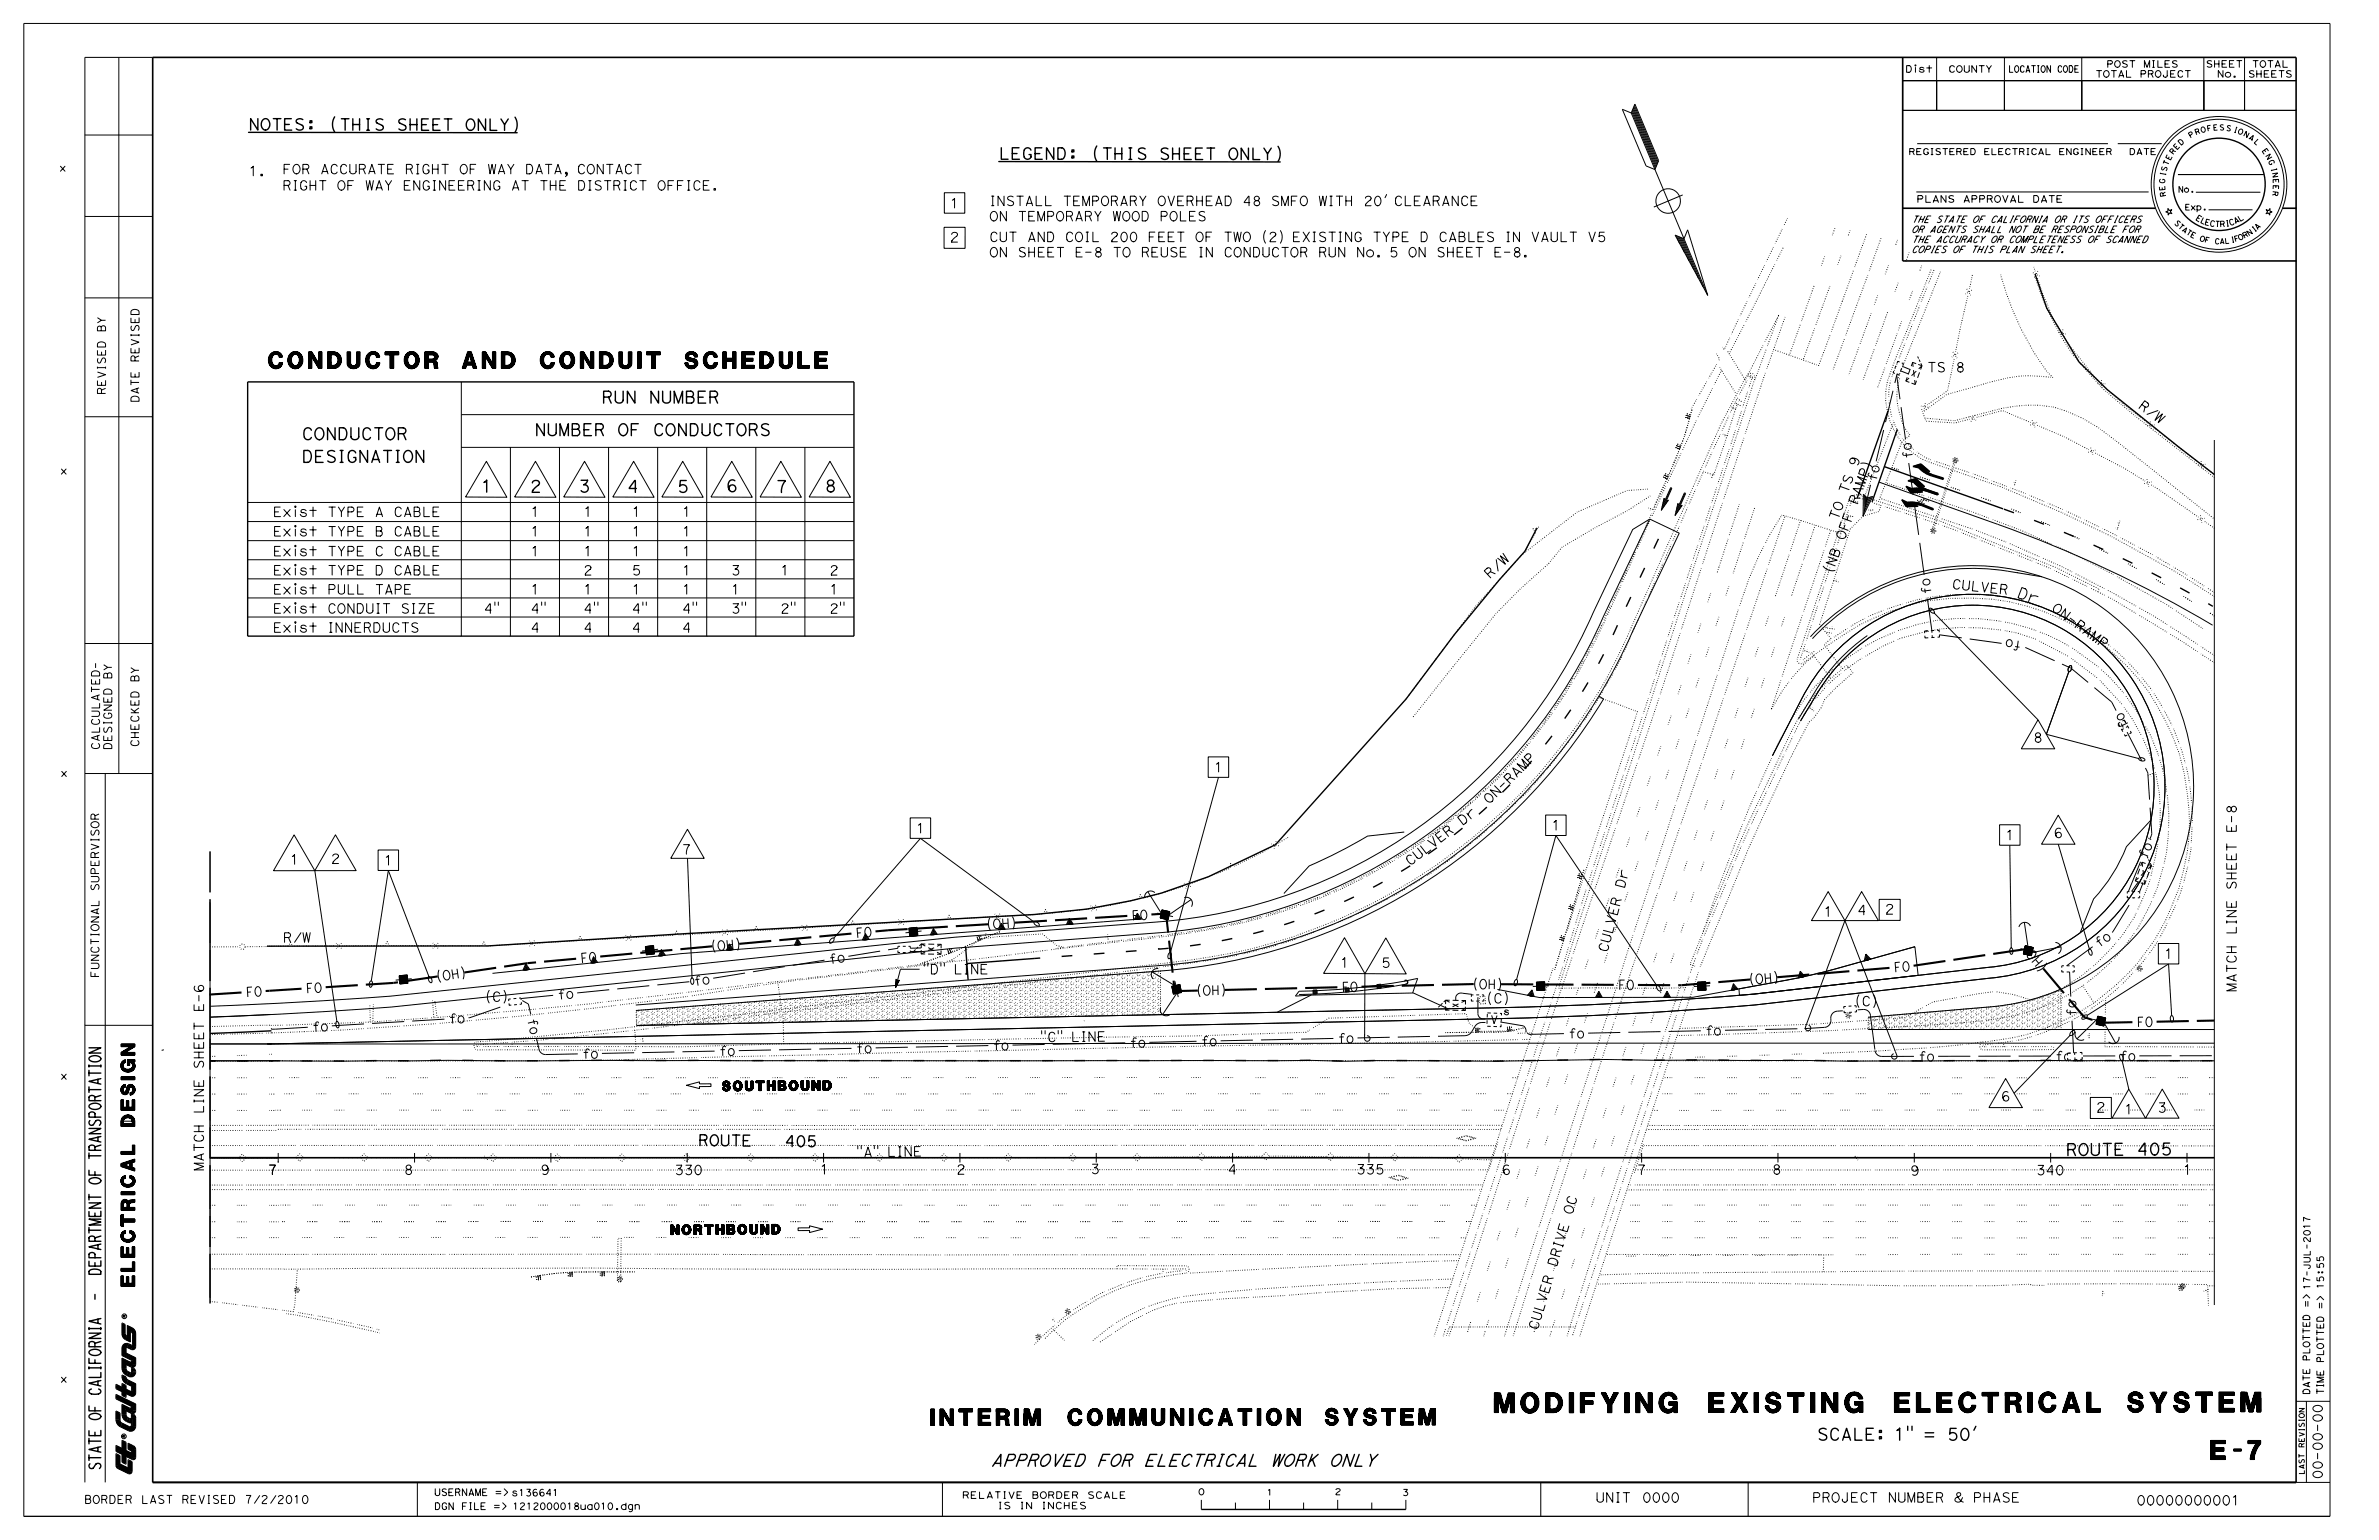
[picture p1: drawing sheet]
<svg xmlns="http://www.w3.org/2000/svg" width="432mm" height="279mm" viewBox="0 0 432 279" stroke-linecap="round" stroke-linejoin="round" font-family="sans-serif">
<defs><g id="words">
<g font-size="3.6">
<text x="271.2" y="256.3">MODI YI</text>
<text x="286.8" y="256.3">F</text>
<text x="296.9" y="256.3">NG</text>
<text x="310.1" y="256.3">EXI TI</text>
<text x="320.4" y="256.3">S</text>
<text x="330.6" y="256.2">NG</text>
<text x="343.8" y="256.2">ELECTRI</text>
<text x="370.1" y="256.2">CAL SYSTE</text>
<text x="406.7" y="256.2">M</text>
</g>
<text font-size="3.5" x="401.2" y="264.8">E-7</text>
<g font-size="3">
<text x="48.7" y="66.8">CONDUCTOR AND CONDUIT SCHEDULE</text>
<text x="168.9" y="258.6">I</text>
<text x="170.6" y="258.6">NTERI</text>
<text x="185.9" y="258.6">M</text>
<text x="193.8" y="258.6">COMMUNI</text>
<text x="217.6" y="258.6">CATI</text>
<text x="229.9" y="258.6">ON</text>
<text x="240.5" y="258.5">SYSTEM</text>
</g>
<g font-size="2.5">
<text x="24.5" y="195.9" transform="rotate(-90 24.5 195.9)">IG N</text>
<text x="24.5" y="204.4" transform="rotate(-90 24.5 204.4)">D ES</text>
<text x="24.5" y="216.8" transform="rotate(-90 24.5 216.8)">IC A L</text>
<text x="24.5" y="233.4" transform="rotate(-90 24.5 233.4)">ELEC TR</text>
</g>
<g font-size="2.2">
<text x="109.2" y="73.1">RUN NUMBER</text>
<text x="54.8" y="83.9">DESIGNATION</text>
<text x="54.8" y="79.8">CONDUCTOR</text>
<text x="97" y="79">NUMBER OF CONDUCTORS</text>
<text x="87.3" y="89.3">1</text>
<text x="96.2" y="89.3">2</text>
<text x="105" y="89.3">3</text>
<text x="113.8" y="89.3">4</text>
<text x="122.9" y="89.3">5</text>
<text x="131.8" y="89.2">6</text>
<text x="140.8" y="89.3">7</text>
<text x="149.6" y="89.2">8</text>
<text x="375" y="209.7">ROUTE 405</text>
<text x="329.8" y="261.3">SCALE: 1&quot; = 50'</text>
<text x="179.8" y="266">APPROVED FOR ELECTRICAL WORK ONLY</text>
</g>
<g font-size="2.1">
<text x="45.1" y="23.6">NOTES: (THIS SHEET ONLY)</text>
<text x="181.3" y="28.9">LEGEND: (THIS SHEET ONLY)</text>
</g>
<g font-size="2">
<text x="366" y="108.3" transform="rotate(21 366 108.3)">D r</text>
<text x="126.7" y="207.8" transform="rotate(1 126.7 207.8)">R O U T E</text>
<text x="142.4" y="208" transform="rotate(1 142.4 208)">4 0 5</text>
</g>
<g font-size="1.8">
<text x="172.4" y="43.9">2</text>
<text x="342.1" y="165.8">2</text>
<text x="380.4" y="201.8">2</text>
</g>
<g font-size="1.7">
<text x="45.1" y="31.9">1.</text>
<text x="51.3" y="34.5">RIGHT OF WAY ENGINEERING AT THE DISTRICT OFFICE.</text>
<text x="51.3" y="31.5">FOR ACCURATE RIGHT OF WAY DATA, CONTACT</text>
<text x="172.4" y="37.7">1</text>
<text x="179.5" y="40.1">ON TEMPORARY WOOD POLES</text>
<text x="179.5" y="37.3">INSTALL TEMPORARY OVERHEAD 48 SMFO WITH 20' CLEARANCE</text>
<text x="179.5" y="46.6">ON SHEET E-8 TO REUSE IN CONDUCTOR RUN No. 5 ON SHEET E-8.</text>
<text x="179.5" y="43.8">CUT AND COIL 200 FEET OF TWO (2) EXISTING TYPE D CABLES IN VAULT V5</text>
<text x="349.8" y="67.5">TS 8</text>
<text x="388" y="73.9" transform="rotate(37 388 73.9)">R /</text>
<text x="390.7" y="76" transform="rotate(37 390.7 76)">W</text>
<text x="335.3" y="89.7" transform="rotate(-70 335.3 89.7)">T S</text>
<text x="337.1" y="84.8" transform="rotate(-70 337.1 84.8)">9</text>
<text x="49.5" y="93.7">Exist TYPE A CABLE</text>
<text x="96.3" y="93.7">1</text>
<text x="105.9" y="93.7">1</text>
<text x="114.7" y="93.7">1</text>
<text x="123.8" y="93.7">1</text>
<text x="333.6" y="94.5" transform="rotate(-70 333.6 94.5)">T O</text>
<text x="337.1" y="91.7" transform="rotate(-70 337.1 91.7)">R A MP )</text>
<text x="49.5" y="97.3">Exist TYPE B CABLE</text>
<text x="49.5" y="100.9">Exist TYPE C CABLE</text>
<text x="96.3" y="97.3">1</text>
<text x="96.3" y="100.9">1</text>
<text x="105.9" y="97.3">1</text>
<text x="105.9" y="100.9">1</text>
<text x="114.7" y="97.3">1</text>
<text x="114.7" y="100.9">1</text>
<text x="123.8" y="97.3">1</text>
<text x="123.8" y="100.9">1</text>
<text x="334.7" y="98.1" transform="rotate(-70 334.7 98.1)">O F F</text>
<text x="49.5" y="104.3">Exist TYPE D CABLE</text>
<text x="49.5" y="107.8">Exist PULL TAPE</text>
<text x="96.3" y="107.8">1</text>
<text x="105.9" y="104.3">2</text>
<text x="105.9" y="107.8">1</text>
<text x="114.7" y="104.3">5</text>
<text x="114.7" y="107.8">1</text>
<text x="123.8" y="104.3">1</text>
<text x="123.8" y="107.8">1</text>
<text x="132.7" y="104.3">3</text>
<text x="132.7" y="107.8">1</text>
<text x="141.6" y="104.3">1</text>
<text x="150.5" y="104.3">2</text>
<text x="150.5" y="107.8">1</text>
<text x="270.4" y="105" transform="rotate(-43 270.4 105)">R /</text>
<text x="272.9" y="102.7" transform="rotate(-43 272.9 102.7)">W</text>
<text x="332.5" y="104.2" transform="rotate(-70 332.5 104.2)">( N B</text>
<text x="354.2" y="106.8" transform="rotate(6 354.2 106.8)">C U L V E R</text>
<text x="49.5" y="111.3">Exist CONDUIT SIZE</text>
<text x="132.7" y="111.3">3&quot;</text>
<text x="141.6" y="111.3">2&quot;</text>
<text x="150.5" y="111.3">2&quot;</text>
<text x="372.2" y="110.6" transform="rotate(36 372.2 110.6)">O N - R A MP</text>
<text x="49.5" y="114.7">Exist INNERDUCTS</text>
<text x="96.3" y="114.7">4</text>
<text x="105.9" y="114.7">4</text>
<text x="114.7" y="114.7">4</text>
<text x="123.8" y="114.7">4</text>
<text x="369" y="134.7">8</text>
<text x="220.3" y="140">1</text>
<text x="265.4" y="149.8" transform="rotate(-38 265.4 149.8)">D r</text>
<text x="270.2" y="146" transform="rotate(-44 270.2 146)">O N - R A MP</text>
<text x="123.7" y="155">7</text>
<text x="166.2" y="151.1">1</text>
<text x="281.6" y="150.6">1</text>
<text x="364" y="152.4">1</text>
<text x="372.7" y="152">6</text>
<text x="405.9" y="151.1" transform="rotate(-90 405.9 151.1)">E-8</text>
<text x="52.6" y="156.8">1</text>
<text x="60.1" y="156.7">2</text>
<text x="69.7" y="156.9">1</text>
<text x="255.9" y="157.2" transform="rotate(-38 255.9 157.2)">C U L V E R</text>
<text x="294.8" y="161.3" transform="rotate(-75 294.8 161.3)">D r</text>
<text x="405.9" y="161.5" transform="rotate(-90 405.9 161.5)">SHEET</text>
<text x="331" y="166.3">1</text>
<text x="337.1" y="166">4</text>
<text x="51.3" y="171">R/W</text>
<text x="291.7" y="172.9" transform="rotate(-75 291.7 172.9)">C U L V E R</text>
<text x="392.8" y="173.9">1</text>
<text x="405.9" y="169.6" transform="rotate(-90 405.9 169.6)">LINE</text>
<text x="167.5" y="176.7">&quot;D&quot; LINE</text>
<text x="243.2" y="175.5">1</text>
<text x="250.7" y="175.5">5</text>
<text x="37" y="183.6" transform="rotate(-90 37 183.6)">E-6</text>
<text x="88" y="181.7">(C)</text>
<text x="269.7" y="182">(C)</text>
<text x="336.6" y="182.5">(C)</text>
<text x="405.9" y="180" transform="rotate(-90 405.9 180)">MATCH</text>
<text x="188.8" y="189" transform="rotate(-1 188.8 189)">&quot; C &quot;</text>
<text x="194.4" y="189" transform="rotate(-1 194.4 189)">L I N E</text>
<text x="37" y="194" transform="rotate(-90 37 194)">SHEET</text>
<text x="131.1" y="197.9">SOUTHBOUND</text>
<text x="37" y="202.1" transform="rotate(-90 37 202.1)">LINE</text>
<text x="363.2" y="199.8">6</text>
<text x="385.5" y="202.1">1</text>
<text x="391.6" y="201.8">3</text>
<text x="155.4" y="209.9" transform="rotate(-1 155.4 209.9)">&quot; A &quot;</text>
<text x="161" y="209.8" transform="rotate(-1 161 209.8)">L I N E</text>
<text x="37" y="212.5" transform="rotate(-90 37 212.5)">MATCH</text>
<text x="48.6" y="213.1">7</text>
<text x="73.3" y="213.1">8</text>
<text x="98.1" y="213.1">9</text>
<text x="122.4" y="213.1">330</text>
<text x="148.8" y="213">1</text>
<text x="173.6" y="213">2</text>
<text x="197.9" y="212.9">3</text>
<text x="222.8" y="213">4</text>
<text x="246.1" y="213">335</text>
<text x="272.5" y="213.1">6</text>
<text x="297.1" y="213.1">7</text>
<text x="321.6" y="213">8</text>
<text x="346.7" y="213.2">9</text>
<text x="369.5" y="213.2">340</text>
<text x="396.2" y="213.1">1</text>
<text x="285.3" y="220.5" transform="rotate(-73 285.3 220.5)">O C</text>
<text x="121.8" y="224">NORTHBOUND</text>
<text x="282.5" y="229.9" transform="rotate(-73 282.5 229.9)">D R I V E</text>
<text x="279.5" y="239.8" transform="rotate(-73 279.5 239.8)">U L V E R</text>
<text x="421.5" y="268.4" transform="rotate(-90 421.5 268.4)">00-00-00</text>
<text x="289.6" y="272.5">UNIT</text>
<text x="298" y="272.5">0000</text>
<text x="328.9" y="272.5">PROJECT NUMBER &amp; PHASE</text>
<text x="387.7" y="273">00000000001</text>
</g>
<g font-size="1.5">
<text x="19.2" y="60.3" transform="rotate(-90 19.2 60.3)">BY</text>
<text x="25.2" y="65.7" transform="rotate(-90 25.2 65.7)">REVISED</text>
<text x="19.2" y="71.6" transform="rotate(-90 19.2 71.6)">REVISED</text>
<text x="25.2" y="73.1" transform="rotate(-90 25.2 73.1)">DATE</text>
<text x="20.3" y="123.3" transform="rotate(-90 20.3 123.3)">BY</text>
<text x="25.2" y="123.8" transform="rotate(-90 25.2 123.8)">BY</text>
<text x="18.1" y="136.1" transform="rotate(-90 18.1 136.1)">CALCULATED-</text>
<text x="20.3" y="136.1" transform="rotate(-90 20.3 136.1)">DESIGNED</text>
<text x="25.2" y="135.5" transform="rotate(-90 25.2 135.5)">CHECKED</text>
<text x="18" y="161.7" transform="rotate(-90 18 161.7)">SUPERVISOR</text>
<text x="18" y="177.4" transform="rotate(-90 18 177.4)">FUNCTIONAL</text>
<text x="15.3" y="272.8">BORDER LAST REVISED 7/2/2010</text>
</g>
<text font-size="1.4" x="270.5" y="185.7" transform="rotate(2 270.5 185.7)">V</text>
<g font-size="1.3">
<text x="11" y="31.1">x</text>
<text x="11" y="86">x</text>
<text x="11" y="140.9">x</text>
<text x="11" y="195.8">x</text>
<text x="11" y="250.8">x</text>
</g>
<g font-size="1.2">
<text x="345.8" y="13.1">Dist</text>
<text x="353.6" y="13.1">COUNTY</text>
<text x="364.5" y="13.1">LOCATION CODE</text>
<text x="380.3" y="14">TOTAL PROJECT</text>
<text x="382.3" y="12.2">POST MILES</text>
<text x="400.3" y="12.2">SHEET</text>
<text x="402.4" y="14">No.</text>
<text x="408" y="14">SHEETS</text>
<text x="408.7" y="12.2">TOTAL</text>
<text x="346.9" y="40.4">THE STATE OF CALIFORNIA OR ITS OFFICERS</text>
<text x="347.8" y="36.7">PLANS APPROVAL DATE</text>
<text x="346.9" y="45.9">COPIES OF THIS PLAN SHEET.</text>
<text x="346.9" y="44">THE ACCURACY OR COMPLETENESS OF SCANNED</text>
<text x="346.9" y="42.2">OR AGENTS SHALL NOT BE RESPONSIBLE FOR</text>
<text x="272.8" y="184.1" transform="rotate(2 272.8 184.1)">s</text>
<text x="421.8" y="233.9" transform="rotate(-90 421.8 233.9)">15:55</text>
<text x="419.2" y="237.2" transform="rotate(-90 419.2 237.2)">=&gt; 17-JUL-2017</text>
<text x="421.8" y="237.5" transform="rotate(-90 421.8 237.5)">=&gt;</text>
<text x="419.2" y="246.9" transform="rotate(-90 419.2 246.9)">PLOTTED</text>
<text x="421.8" y="247.3" transform="rotate(-90 421.8 247.3)">PLOTTED</text>
<text x="419.2" y="253" transform="rotate(-90 419.2 253)">DATE</text>
<text x="421.8" y="253" transform="rotate(-90 421.8 253)">TIME</text>
<text x="78.8" y="271.3">USERNAME =&gt; s136641</text>
<text x="78.8" y="273.9">DGN FILE =&gt;</text>
<text x="93" y="273.9">1212000018ua010.dgn</text>
<text x="174.6" y="271.9">RELATIVE BORDER SCALE</text>
<text x="181" y="273.8">IS IN INCHES</text>
</g>
<g font-size="1.1">
<text x="346.4" y="28.1">REGISTERED ELECTRICAL ENGINEER</text>
<text x="386.4" y="28.1">DATE</text>
<text x="396.5" y="38.1">Exp.</text>
<text x="398.4" y="39.8" transform="rotate(32 398.4 39.8)">E</text>
<text x="400.1" y="40.7" transform="rotate(15 400.1 40.7)">E</text>
<text x="401" y="41" transform="rotate(9 401 41)">C</text>
<text x="401.9" y="41.2" transform="rotate(3 401.9 41.2)">T</text>
<text x="402.9" y="41.2" transform="rotate(-2 402.9 41.2)">R</text>
<text x="403.9" y="41.1" transform="rotate(-8 403.9 41.1)">I</text>
<text x="404.7" y="41" transform="rotate(-20 404.7 41)">C</text>
<text x="405.7" y="40.7" transform="rotate(-25 405.7 40.7)">A</text>
<text x="406.5" y="40.2" transform="rotate(-31 406.5 40.2)">L</text>
<text x="217.4" y="271.2">0</text>
<text x="229.8" y="271.3">1</text>
<text x="242.2" y="271.2">2</text>
<text x="254.4" y="271.3">3</text>
</g>
<g font-size="1">
<text x="400.6" y="23.8" transform="rotate(-10 400.6 23.8)">F</text>
<text x="401.7" y="23.7" transform="rotate(-4 401.7 23.7)">E</text>
<text x="402.8" y="23.6" transform="rotate(1 402.8 23.6)">S</text>
<text x="404" y="23.6" transform="rotate(12 404 23.6)">S</text>
<text x="405.2" y="23.9" transform="rotate(17 405.2 23.9)">I</text>
<text x="393.9" y="29.2" transform="rotate(-63 393.9 29.2)">E</text>
<text x="394.4" y="28.1" transform="rotate(-53 394.4 28.1)">R</text>
<text x="395.1" y="27.3" transform="rotate(-47 395.1 27.3)">E</text>
<text x="395.8" y="26.4" transform="rotate(-42 395.8 26.4)">D</text>
<text x="397.5" y="25.1" transform="rotate(-31 397.5 25.1)">P</text>
<text x="398.6" y="24.5" transform="rotate(-20 398.6 24.5)">R</text>
<text x="399.5" y="24.1" transform="rotate(-15 399.5 24.1)">O</text>
<text x="406.1" y="24.2" transform="rotate(22 406.1 24.2)">O</text>
<text x="407.1" y="24.6" transform="rotate(28 407.1 24.6)">N</text>
<text x="408" y="25.1" transform="rotate(33 408 25.1)">A</text>
<text x="409" y="25.8" transform="rotate(44 409 25.8)">L</text>
<text x="410.5" y="27.4" transform="rotate(55 410.5 27.4)">E</text>
<text x="411.1" y="28.3" transform="rotate(60 411.1 28.3)">N</text>
<text x="411.6" y="29.2" transform="rotate(65 411.6 29.2)">G</text>
<text x="392.9" y="33.4" transform="rotate(-85 392.9 33.4)">G</text>
<text x="393" y="34.5" transform="rotate(-96 393 34.5)">E</text>
<text x="393" y="32.1" transform="rotate(-79 393 32.1)">I</text>
<text x="393.2" y="35.6" transform="rotate(-101 393.2 35.6)">R</text>
<text x="393.2" y="31.2" transform="rotate(-74 393.2 31.2)">S</text>
<text x="393.5" y="30.2" transform="rotate(-69 393.5 30.2)">T</text>
<text x="395.3" y="34.9">No.</text>
<text x="412.2" y="30.4" transform="rotate(76 412.2 30.4)">I</text>
<text x="412.4" y="31.3" transform="rotate(81 412.4 31.3)">N</text>
<text x="412.5" y="34.6" transform="rotate(98 412.5 34.6)">R</text>
<text x="412.6" y="32.4" transform="rotate(87 412.6 32.4)">E</text>
<text x="412.6" y="33.5" transform="rotate(92 412.6 33.5)">E</text>
<text x="394.6" y="40.5" transform="rotate(46 394.6 40.5)">S</text>
<text x="395.2" y="41.2" transform="rotate(41 395.2 41.2)">T</text>
<text x="395.9" y="41.8" transform="rotate(37 395.9 41.8)">A</text>
<text x="409.7" y="41.8" transform="rotate(-43 409.7 41.8)">A</text>
<text x="396.7" y="42.4" transform="rotate(32 396.7 42.4)">T</text>
<text x="397.5" y="42.9" transform="rotate(27 397.5 42.9)">E</text>
<text x="399.1" y="43.6" transform="rotate(18 399.1 43.6)">O</text>
<text x="400.1" y="43.9" transform="rotate(13 400.1 43.9)">F</text>
<text x="401.9" y="44.2" transform="rotate(4 401.9 44.2)">C</text>
<text x="402.9" y="44.3" transform="rotate(-1 402.9 44.3)">A</text>
<text x="403.8" y="44.2" transform="rotate(-6 403.8 44.2)">L</text>
<text x="404.9" y="44.1" transform="rotate(-10 404.9 44.1)">I</text>
<text x="405.6" y="43.9" transform="rotate(-15 405.6 43.9)">F</text>
<text x="406.4" y="43.7" transform="rotate(-24 406.4 43.7)">O</text>
<text x="407.3" y="43.3" transform="rotate(-29 407.3 43.3)">R</text>
<text x="408.2" y="42.8" transform="rotate(-34 408.2 42.8)">N</text>
<text x="409.1" y="42.2" transform="rotate(-38 409.1 42.2)">I</text>
<text x="418.3" y="262.7" transform="rotate(-90 418.3 262.7)">REVISION</text>
<text x="418.3" y="267.6" transform="rotate(-90 418.3 267.6)">LAST</text>
</g>
<g font-size=".5">
<text x="22.8" y="239" transform="rotate(-90 22.8 239)">R</text>
<text x="22.7" y="260.8" transform="rotate(-90 22.7 260.8)">R</text>
</g>
</g></defs>
<g fill="none" stroke="#000" stroke-width=".18">
<path d="M4.3 4.3h418.6v270.8h-418.6zM21.6 10.4v129.9M27.7 10.4h-12.3v258.6M294.5 19.8l1.6 .7 .6-1.6 4.3 10.2-.6 1.7-1.6-.7zM296.4 19.8l4.3 10.3M296.5 19.6l4.3 10.2M296.6 19.3l4.3 10.3M296.6 19.1l4.4 10.3M345.4 14.7h71.4M347.7 12.2v.9M351.5 10.4v9.6M363.8 10.4v9.6"/>
<path d="M377.8 10.4v9.6M400 10.4v9.6M407.4 10.4v9.6M416.8 14.6h-71.5v5.4h71.5M15.4 24.5h12.3M15.4 39.3h12.3M171.4 35h3.7v3.7h-3.7zM251.7 35.3l-.3 .6M267 36.5h.7M268 35.6h-1v1.7h1.1M296.1 20.5l13.9 33.1M296.2 20.3l4.3 10.2"/>
<path d="M296.3 20l4.3 10.3M305.4 35.4l-5.2 2.2M347.8 34.8h42.2M348 26.1h34.6M384.4 26.1h8M393.5 37.8l.3 .4 .4-.2-.3 .4 .3 .4-.4-.2-.3 .4v-.4l-.4-.2 .4-.1zM395.3 31.7h15.6M398.6 34.9h11.7M400.9 38.1h7.9M411.3 38l.4 .2 .3-.4v.5l.4 .2-.4 .1v.4l-.3-.3-.4 .1 .3-.4zM15.4 54h12.3M171.4 41.2h3.8v3.9h-3.8z"/>
<path d="M229.7 41.8a2.17 2.17 0 0 0 0 2.3M232.4 41.8a2.17 2.17 0 0 1 0 2.3M304 42.7l1.7 .6 .6-1.6 3.7 11.9zM304.3 42.7l.6 1.5M304.5 42.8l1.2 3M304.7 42.9l1.9 4.4M305 43l2.4 5.9M305.2 43.1l3.1 7.4M305.4 43.2l3.7 8.8M15.4 75.6h12.3M83.7 75.2h71.3M83.7 69.3v46.1"/>
<path d="M341.9 78l-1.4 5.7M343.6 70.9l-1.4 5.7M343.7 67.3l-.1 .3 .3 .2M344.1 66.4l-.2 .5M344.3 68.1l.6 4.3M344.3 68.1l-.4 1.4M344.4 67.8l-.1 .3M344.8 67.7l-.2 .4-.3-.2M344.8 65.7l-.3-.2-.2 .4M345.1 73.9l.8 5.8M345.2 66.8l-.2 .5 1.4 .5M345.2 65.8l.3 .2-.1 .3"/>
<path d="M345.3 66.5l1.4 .5M346.2 68.5l-.3 .6 .7 .3M346.5 68.6l-.6 .5M346.7 66.9l-.3 1M347.2 65.7v.9M347.3 67.2l.2 1.1M347.5 69l.1 .8M347.8 66l-.6-.3-.3 .7M347.8 67.3l-.9 .9M347.9 69.1l-.3 .7-.7-.3M348.1 64.7l.1 .4M348.3 66.9l.5-.5-.2 .6"/>
<path d="M348.3 65.2l.2 .5M348.4 67.6l-.4 1M348.6 65.9l.2 .5-.6-.3M401.9 79.8v157M45 91.2h110M45 94.6h110M45 98.1h110M53.6 92.5v1.2M53.6 96v1.3M53.6 99.6v1.3M83.7 81.2h71.3M88.3 83.7l3.7 6.5h-7.5z"/>
<path d="M92.6 81.1v34.3M97.2 83.7l3.7 6.5h-7.5zM101.5 81.1v34.3M106.1 83.7l3.7 6.5h-7.5zM110.5 81.1v34.3M115 83.7l3.7 6.5h-7.5zM119.4 81.1v34.3M123.9 83.7l3.7 6.5h-7.5zM128.3 81.1v34.3M132.8 83.7l3.7 6.5h-7.5zM137.2 81.1v34.3M141.7 83.7l3.8 6.5h-7.5z"/>
<path d="M146.1 81.1v34.3M150.6 83.7l3.8 6.5h-7.5zM299.4 94.2l-8.4 17.7a96.2 96.2 0 0 1-80.9 57.4l-36.7 2.7-102.4 10.7-16.4 1.1-16.5 .7 11-.4M299.4 94.2l-3.1 1.9-7.1 15a94.2 94.2 0 0 1-79.3 56.2l-36.6 2.7-102.4 10.7-16.4 1.1-16.4 .8M299.4 94.2l5.4 2.5-8.4 17.6a102.1 102.1 0 0 1-85.9 60.9l-95.1 7.1M301.7 92l1.5-3.5 .3 .1-1.6 3.5M302.1 90.4l-.1 .3M302.2 90.6l-.4 .7M302.2 90.7l-.2-.3-.5 2.2M302.5 90.8l.3-.1-1.3 1.9M302.6 90.8l-.3 .7M302.8 90.8l-.1 .2"/>
<path d="M303.3 88.5l-1.8 4.1M304.2 92.9l1.5-3.5 .3 .1-1.6 3.5M304.6 91.4l-.1 .2M304.7 91.5l-.4 .8M304.7 91.7l-.2-.4-.5 2.2M305 91.8l.3-.1-1.3 1.8M305.1 91.7l-.3 .8M305.3 91.7l-.1 .2M305.8 89.5l-1.8 4M338.2 89.7v3.9M338.4 89.9v2.9M339.5 88l-1.3 5.6"/>
<path d="M339.6 90.1l-1.2 2.7M339.9 90.1l-1.7 3.5M339.9 84.7a.59 .59 0 0 1 1 0 .59 .59 0 0 1-.3 .9 .6 .6 0 0 1-.6-.2 .6 .6 0 0 1-.1-.7zM341.1 87.5l21.5 7.6a222 222 0 0 1 39 18.3M345.5 82.1a.3 .3 0 0 0-.1 .4 .3 .3 0 0 0 .3 .1l1.4-.2M345.8 80.7a.58 .58 0 0 1 .9-.1 .58 .58 0 0 1-.2 .9 .56 .56 0 0 1-.7-.1 .56 .56 0 0 1 0-.7zM346 82.2l.1 .8M346.4 84l.8 5.8M347.4 91.2l.8 5.8M348.4 98.5l.8 5.8M15.4 116.8h12.3M45 101.6h110"/>
<path d="M45 105h110M45 108.5h110M45 111.9h110M53.6 103.1v1.2M53.6 106.5v1.3M53.6 110v1.3M53.6 113.5v1.2M89.1 110.7h-1l.8-1.2h.1v1.8M89.8 109.2v.6M90.4 109.2v.6M97.6 110.7h-1l.8-1.2h.1v1.8M98.3 109.2v.6"/>
<path d="M98.9 109.2v.6M107.2 110.7h-1l.8-1.2h.1v1.8M107.9 109.2v.6M108.5 109.2v.6M116 110.7h-1l.8-1.2h.1v1.8M116.7 109.2v.6M117.3 109.2v.6M125.1 110.7h-1l.8-1.2h.1v1.8M125.8 109.2v.6M126.4 109.2v.6M134.7 109.2v.6M135.3 109.2v.6"/>
<path d="M143.7 109.2v.6M144.3 109.2v.6M152.6 109.2v.6M153.2 109.2v.6M328.6 115.5a40.1 40.1 0 0 1 65.5 9.6 40.1 40.1 0 0 1-32.6 57.6l-22.4 1.9M338.9 115.3a33.5 33.5 0 0 0-9.4 10.1l-3.1 5.1M348.9 106.7a.3 .3 0 0 0-.1 .4 .3 .3 0 0 0 .3 .1l1.4-.1M349.2 105.3a.58 .58 0 0 1 .9-.1 .58 .58 0 0 1-.2 .9 .56 .56 0 0 1-.7-.1 .56 .56 0 0 1 0-.7zM349.3 106.8l.2 .8M349.4 115.3v.4h.6M349.8 108.6l.9 6.2M349.9 114.5h-.6v.4"/>
<path d="M349.9 114.5h-.4M350.7 115.3v.4M351 114.4h-.5M351 111.2a.73 .73 0 0 0-.8-.8 .73 .73 0 0 0 .8 .8l18.9 19.4M351.1 115.6l-.6 .1M351.6 114.4l.4-.1v.4M351.7 115.6h.3v-.4l4.1 .5M357.5 115.9l5.8 .8M364.4 116.2a.57 .57 0 0 1 .7 .2 .57 .57 0 0 1-.1 .7 .57 .57 0 0 1-.8 0v-.4zM365.8 117.3l.8 .1M366.2 104h.1M366.3 116.3l-.2 1.4a.3 .3 0 0 1-.2 .2 .3 .3 0 0 1-.4-.2"/>
<path d="M367.6 117.5l5.3 2.4M370.6 104.6a77.6 77.6 0 0 0-10.3-1.4 39.6 39.6 0 0 0-31.3 12.7M219.3 137.3h3.7v3.7h-3.7zM290.2 126.3l.9 .5a103.2 103.2 0 0 1-80.5 49.4l-95.1 7.1M321.7 137.1l5.3-10.4a34.9 34.9 0 0 1 60.1-3.4 34.9 34.9 0 0 1-26.1 54.2l-42.5 4.8a741.7 741.7 0 0 1-47.3 2.5l-222.7 4.6h.9M326.8 130.8a65.3 65.3 0 0 1 5.3-8.3 32.9 32.9 0 0 1 54.9 4.5 32.9 32.9 0 0 1-26.2 48.5l-42.5 4.9a737.2 737.2 0 0 1-47.2 2.4l-155.6 3.2M369.9 130.6l3 5.3h-6zM374.3 120.5l1.6 .7 3.1 2.6M375.5 121.9a.73 .73 0 0 0 .4-1.1 .73 .73 0 0 0-.4 1.1l-4.1 11.3 16.8 4.4a.73 .73 0 0 1 1.1 .3 .73 .73 0 0 1-1.1-.3M380.1 124.7l3.1 2.6 .9 1.6M384.5 129.7a.58 .58 0 0 1 1 .1 .58 .58 0 0 1-.7 .8 .5 .5 0 0 1-.5-.3 .5 .5 0 0 1 .2-.6zM384.8 131l-.3 .2 .3 .6"/>
<path d="M385 131.3l.4 .7M385 132.3l.3 .5M385.5 132.2l-.4 .2M385.6 133.2l.2 .4 .3-.2M385.6 130.8l.3 .4-.3-.6-.4 .2M386.1 132.8l2.6 5.2M386.1 131.6l.3 .5M386.2 131.1l-1.3 .7a.3 .3 0 0 1-.3-.1 .3 .3 0 0 1-.1-.4M386.2 131.8l-.3 .2M386.7 132.6l.1 .3-.3 .2M389.4 139.3l.4 1 .4 4.8M15.4 140.3h12.3"/>
<path d="M19.1 140.3v128.7M38.1 154.5v7.4M53.4 151.5l3.7 6.5h-7.5zM57.1 158l4.1 27.3a.73 .73 0 0 1 .1 1.2 .73 .73 0 0 1-.1-1.2M60.9 151.5l3.7 6.5h-7.5zM68.6 154.2h3.7v3.7h-3.7zM124.8 150.5l3 5.2h-6.1zM124.8 155.7l.8 21.7a.73 .73 0 0 1 .1 1.2 .73 .73 0 0 1-.1-1.2M165.2 148.4h3.7v3.7h-3.7zM221.2 141l-8.8 31.8a.74 .74 0 0 1-.3 1.1 .73 .73 0 0 1 .3-1.1M254.9 151l-6.7 .7-4.7 2.6-5.9 2.8-4.6 5M280.5 147.9h3.8v3.7h-3.8z"/>
<path d="M362.9 149.6h3.7v3.7h-3.7zM364.8 153.4l.3 18.6a.73 .73 0 0 1 0 1.1 .74 .74 0 0 1 0-1.1M373.6 147.9l3 5.3h-6.1zM373.6 153.2l5.6 19M387.8 159.1l-.2 .7 .6 .3M388.1 160l-1.2 1.7M388.2 159.3l-.6 .5M388.4 157.6l-.4 1M388.5 156.4l-2.2 5.4M388.7 154.2a.3 .3 0 0 0-.3 .3 .3 .3 0 0 0 .2 .3l1.3 .5M388.8 156.4l.1 .8M389 157.8l.1 1.2"/>
<path d="M389 154.5l-.3 .8M389.2 159.6l.1 .8M389.4 153.2a.59 .59 0 0 1 1 .1 .59 .59 0 0 1-.4 .9 .6 .6 0 0 1-.6-.3 .6 .6 0 0 1 0-.7zM389.4 156.7l-.6-.3-.3 .7M389.5 158l-.9 .8M389.5 159.8l-.2 .6-.7-.2M389.7 155.4l.2 .3M389.9 157.6l.6-.6-.3 .7M390 155.9l.2 .4M390.1 158.2l-.4 1M390.2 146.5l.4 4.8-.4 1M390.3 156.6l.2 .4-.7-.2"/>
<path d="M390.4 148.8l-4.4 4.8a30 30 0 0 1-6 9.5l-2.4 6.1M38.1 163.1v73.4M45.5 180h-.6M45.7 179.1h-.8l.1 1.8M46.6 179.1a.65 .65 0 0 1 .7 .2 .65 .65 0 0 1 .1 .7 .53 .53 0 0 1-.2 .6 .53 .53 0 0 1-.7 0 1.19 1.19 0 0 1 .1-1.5zM56.4 179.3h-.6M56.6 178.4h-.8l.1 1.8M57.4 178.4a.65 .65 0 0 1 .7 .2 .65 .65 0 0 1 .2 .7 .53 .53 0 0 1-.2 .6 .53 .53 0 0 1-.7 0 1.19 1.19 0 0 1 0-1.5zM67.2 178h.2a.73 .73 0 0 1-.2 1.1 .74 .74 0 0 1 0-1.1zM73.9 176.9l.2 1.5-1.5 .1-.2-1.5 1.5-.1M73.9 177l-1.5 .1M73.9 177.1l-1.5 .1"/>
<path d="M74 177.1l-1.5 .1M74 177.1l-1.5 .2M74 177.2l-1.5 .1M74 177.2l-1.5 .2M74 177.3l-1.5 .1M74 177.3l-1.5 .2M74 177.4l-1.5 .1M74 177.5l-1.5 .1 1.5-.1M74 177.5l-1.5 .2M74 177.6l-1.5 .1M74 177.7l-1.5 .1M74 177.8l-1.5 .1"/>
<path d="M74 177.8l-1.5 .2M74 177.9l-1.5 .1M74 177.9l-1.5 .2M74 178l-1.5 .1M74 178.1l-1.5 .1M74 178.1l-1.5 .2 1.5-.2M74 178.2l-1.5 .1M74 178.3l-1.5 .1M74.1 178.3l-1.5 .1M74.1 178.3l-1.5 .2 1.5-.1M74.7 177.6l-2.9 .2M77.9 177.2a.73 .73 0 0 0 .4 1.1 .73 .73 0 0 0-.4-1.1l-7.4-19.3-3.1 20.1"/>
<path d="M79.7 176a2.38 2.38 0 0 0 .3 2.2M80.7 176.2a.68 .68 0 0 1 .7 .1 .68 .68 0 0 1 .3 .7 .61 .61 0 0 1-.5 .8 .61 .61 0 0 1-.7-.7v-.6zM82 175.9l.3 1.7M82.9 175.8l.3 1.7M83.1 176.6l-1 .2M83.7 175.4a2.39 2.39 0 0 1 .4 2.3M88.8 179.7a2.17 2.17 0 0 0 0 2.3M91.5 179.7a2.16 2.16 0 0 1 0 2.3M95.4 174.8l.8 1.1-1.3 .1zM95.5 175.1l.5 .8-.9 .1zM95.5 175.4l.4 .5-.7 .1zM95.5 175.6l.2 .3-.4 .1z"/>
<path d="M95.5 175.9v.1zM102.4 179.7a.3 .3 0 0 0-.4-.1 .3 .3 0 0 0-.2 .3l.1 1.4M106.3 173.8h-.6M106.4 172.9l-.8 .1 .1 1.7M107.3 172.9a.65 .65 0 0 1 .7 .1 .65 .65 0 0 1 .1 .7 .57 .57 0 0 1-.1 .6 .57 .57 0 0 1-.6 .1 1.18 1.18 0 0 1-.1-1.5zM107.7 173.6l.8 1-1.3 .1zM107.8 173.8l.5 .8-.9 .1zM107.8 174.1l.4 .5-.7 .1zM107.8 174.3l.2 .3-.3 .1zM107.8 174.6v.1zM110.6 179.6l-5.8 .5M117.1 171.7l1.5-.1 .2 1.5-1.5 .1z"/>
<path d="M117.8 178.8l-5.8 .6M118.6 171.6l-1.5 .2M118.6 171.7l-1.5 .1M118.6 171.7l-1.5 .2M118.6 171.7l-1.4 .2M118.7 171.8l-1.5 .2M118.7 171.8l-1.5 .2 1.5-.1M118.7 171.9l-1.5 .2M118.7 172l-1.5 .1M118.7 172l-1.5 .2M118.7 172.1l-1.5 .2M118.7 172.1l-1.5 .2 1.5-.1"/>
<path d="M118.7 172.2l-1.5 .2 1.5-.2M118.7 172.3l-1.5 .2M118.7 172.4l-1.5 .2M118.7 172.5l-1.5 .1M118.7 172.5l-1.5 .2M118.7 172.6l-1.5 .1M118.7 172.6l-1.5 .2M118.7 172.7l-1.4 .1 1.5-.1M118.8 172.8l-1.5 .1M118.8 172.8l-1.5 .2 1.5-.2M118.8 172.9l-1.5 .1M118.8 172.9l-1.5 .2"/>
<path d="M118.8 173l-1.5 .2 1.5-.2M119.4 172.2l-2.9 .4M120 172.3l.8 1-1.3 .1zM120.1 172.5l.5 .8-.9 .1zM120.1 172.8l.4 .5-.7 .1zM120.1 173l.2 .4h-.3zM120.1 173.3v.1zM125.1 178.1l-5.8 .6M126.5 177.4l.2 1.4M126.9 177.6l-.7 .2M127 177.2a.3 .3 0 0 0-.3-.1 .3 .3 0 0 0-.2 .3M127.8 177.5a.57 .57 0 0 1 .9 .4 .57 .57 0 0 1-.9 .5 .75 .75 0 0 1 0-.9z"/>
<path d="M129.6 170.5a2.39 2.39 0 0 0 .2 2.3M130.6 170.8a.68 .68 0 0 1 .7 .1 .68 .68 0 0 1 .2 .7 .61 .61 0 0 1-.5 .8 .61 .61 0 0 1-.7-.7l.1-.6zM131.9 170.6l.2 1.7M132.4 171.2l.7 1.1-1.2 .1zM132.4 171.5l.6 .8-1 .1zM132.4 171.7l.4 .6-.6 .1zM132.5 172l.2 .3-.4 .1zM132.5 172.3h.1M132.9 170.5l.1 1.7M133 171.4l-1 .1M133.7 170.1a2.4 2.4 0 0 1 .2 2.3M135.2 176.5l-5.7 1"/>
<path d="M142.4 175.4l-5.7 .9M144.7 170.3l.7 1.1-1.2 .1zM144.8 170.6l.5 .8-1 .1zM144.8 170.8l.4 .6h-.7zM144.8 171.1l.2 .3h-.4zM144.8 171.3l.1 .1zM149.7 174.2l-5.8 .9M150.7 170.5l.3-.2 .3-.1a.73 .73 0 0 1-.7 .9v-.4zM151.5 173.7l-.8 .1M151.6 173.2a.3 .3 0 0 0-.4-.1 .3 .3 0 0 0-.2 .3l.2 1.4M152.3 173.5a.57 .57 0 0 1 .9 .4 .57 .57 0 0 1-.9 .5 .75 .75 0 0 1 0-.9zM156.2 169.2l-.6 .1"/>
<path d="M156.4 168.3l-.8 .1 .1 1.8M157.1 169.4l.7 1-1.3 .1zM157.1 169.6l.5 .9h-.9zM157.1 169.9l.4 .6h-.7zM157.1 170.1l.2 .4h-.3zM157.2 170.4v.1zM157.2 168.3a.65 .65 0 0 1 .7 .2 .65 .65 0 0 1 .2 .7 .57 .57 0 0 1-.2 .6 .57 .57 0 0 1-.6 .1 1.18 1.18 0 0 1-.1-1.6zM159.8 172.6l-5.8 .9M162.6 177.7v1.1l.7-1-.7 1.4zM162.8 177.8v.4l.1-.3h.2l-.4 .6zM163 172.5v.3h.4M163.2 177.9h-.1"/>
<path d="M163.4 171.7h-.4v.3l-1.8 .3M163.9 171.7h.5M163.9 172.8h.5M165 168.5l1.5-.1-1.5 .1M165.2 172.5v.3h-.3M165.2 172.6h2M166.2 172.3l-.3 .3M166.4 168.2l.2 1.5-1.5 .2M166.4 168.3l-1.5 .1 .2 1.5M166.5 168.4l-1.5 .1M166.5 168.5l-1.5 .1M166.5 168.6l-1.5 .1"/>
<path d="M166.5 168.7l-1.5 .1M166.5 168.7l-1.5 .2M166.5 168.8l-1.5 .1M166.5 168.8l-1.5 .2M166.5 168.9l-1.5 .2 1.5-.2M166.5 169l-1.5 .2M166.5 169.1l-1.5 .1M166.5 169.1l-1.4 .2M166.5 169.2l-1.4 .1M166.6 169.2l-1.5 .2M166.6 169.3l-1.5 .2 1.5-.2M166.6 169.4l-1.5 .1"/>
<path d="M166.6 169.4l-1.5 .2 1.5-.2M166.6 169.5l-1.5 .2 1.5-.2M166.6 169.6l-1.5 .1M166.6 169.6l-1.5 .2M166.6 169.7l-1.5 .2M166.7 171.8l-.4 .3M166.9 171.6l.3-.3v.7h-2v-.3h-.3M166.9 175.8h-3.5l-.8 3.4M167.2 172.4v.7h.7M167.3 168.9l-2.9 .3M167.8 174.7v.6M167.9 172.7l-.7 .4"/>
<path d="M168 171.3h-.8l.7 .3M168.4 174.7v.6M168.5 173.1h1M168.5 171.9l1 .6M168.5 171.3h1.1M169.4 168.5l.7 1-1.2 .1zM169.4 168.7l.6 .8-1 .1zM169.5 169l.3 .5-.6 .1zM169.5 169.2l.2 .3-.4 .1zM169.5 169.5v.1zM169.6 171.9l-1.1 .6M170.1 172.8l.7 .3"/>
<path d="M170.1 171.3h.7v.7M170.8 174.7v.6M170.8 172.5v.6h-.7M170.8 171.3l-.7 .4M171.4 174.7v.6M179.6 166.5a2.4 2.4 0 0 0 .2 2.3M180.6 166.8a.68 .68 0 0 1 .8 .2 .68 .68 0 0 1 .1 .7 .61 .61 0 0 1-.5 .8 .61 .61 0 0 1-.6-.7v-.7zM181.8 167.5l.6 1.1-1.2 .1zM181.8 167.8l.5 .8-.9 .1zM181.8 168l.4 .6-.7 .1zM181.8 168.3l.2 .3h-.4zM181.8 168.5l.1 .1z"/>
<path d="M182 166.7l.1 1.7M182.9 166.6l.1 1.8M183 167.5h-1M183.7 166.3a2.39 2.39 0 0 1 .2 2.3M187.7 167.3a.73 .73 0 0 1 .9 .6 .73 .73 0 0 1-.9-.6zM187.7 167.3l-20.6-15.2-15.8 18.1M194.1 166.6l.7 1.1h-1.2zM194.1 166.8l.5 .9h-.9zM194.1 167.1l.4 .6h-.7zM194.1 167.4l.3 .3h-.4zM194.2 167.6v.1zM206.3 166.1h-.6"/>
<path d="M206.4 165.7l.7 1-1.2 .1zM206.4 165.9l.6 .8-1 .1zM206.5 166.2l.3 .5-.6 .1zM206.5 166.4l.2 .4h-.4zM206.5 165.2h-.8l.1 1.8M206.5 166.7l.1 .1zM207.3 166.7l-83.5 6.3-34.4 3.6M207.3 165.2a.65 .65 0 0 1 .7 .2 .65 .65 0 0 1 .2 .7 .57 .57 0 0 1-.2 .6 .57 .57 0 0 1-.6 .1 1.18 1.18 0 0 1-.1-1.6zM208.3 161.8l2.7 4.3M209.1 176.3l4.4 2.7M209.6 162a1.1 1.1 0 0 0-1.3-.2 1.1 1.1 0 0 0-.5 1.1M210 165.7l.7 .1"/>
<path d="M210.2 175.7a1.1 1.1 0 0 0-1.1 .6 1.1 1.1 0 0 0 .2 1.3M210.6 166.5l1.4 .4M210.6 166.5l1.4 .3M210.6 166.4l1.5 .3M210.6 166.3l1.5 .3M210.6 166.3l1.5 .3-1.5-.3M210.6 166.2l1.5 .4M210.6 166.2l1.5 .3M210.7 166.1l1.4 .4M210.7 166l1.4 .4M210.7 165.9l1.4 .4-1.4-.3M210.7 165.8l1.5 .4"/>
<path d="M210.7 165.8l2.2 .5M210.7 165.7l1.5 .4-1.5-.3M210.7 165.7l1.5 .3M210.8 165.6l1.4 .4M210.8 165.5l1.4 .4-1.4-.3M210.8 165.3l1.5 .4-1.5-.3M210.8 165.3l1.5 .3M210.9 165.1l1.4 .4-1.4-.3M212.2 165.9l-1.4-.3 1.4 .4M212.3 165.7l-1.5-.2 1.5 .3M212.3 165.4l-1.4-.3-.3 1.4M212.3 165.4l-.3 1.5-1.4-.4"/>
<path d="M212.7 178.9l1.5-.3 .3 1.5-1.5 .3zM212.7 178.9l.4 1.5M212.8 178.9l.3 1.5M212.9 178.9l.3 1.4M213 178.9l.3 1.4M213 178.8l.3 1.5-.3-1.5M213.1 178.8l.3 1.5M213.1 178.8l.4 1.5M213.2 178.8l.3 1.5M213.3 178l.3 2.2M213.3 178.8l.3 1.5M213.4 178.8l.5 2.1"/>
<path d="M213.5 178.7l.3 1.5M213.5 178.7l.4 1.5M213.6 178.7l.3 1.5M213.7 178.7l.3 1.5M213.8 178.7l.3 1.5M213.8 178.7l.4 1.4M213.9 179.8l-2.9 4.3M213.9 178.7l.3 1.4M214 178.6l.2 1.5M214.1 178.6l.3 1.5M214.9 162.9a1.1 1.1 0 0 1 1.3 .3 1.1 1.1 0 0 1 .1 1.3M216.2 163.2l-4.2 2.9"/>
<path d="M217.8 178.6a2.4 2.4 0 0 0 0 2.3M218.8 178.9a.68 .68 0 0 1 .7 .2 .68 .68 0 0 1 .1 .7 .61 .61 0 0 1-.5 .8 .61 .61 0 0 1-.7-.8l.1-.6zM220.1 178.8l.1 1.7M221.1 178.8v1.7M221.1 179.7h-1M221.9 178.5a2.39 2.39 0 0 1 0 2.3M238.3 179.6h.7l.1 .7-.8 .1zM239 179.7l-.7 .1M239.1 179.8l-.8 .1M239.1 180h-.8M244 170.1l3.7 6.5h-7.5zM244.1 179.3l.7-.1 .1 .7-.7 .1z"/>
<path d="M244.4 179.1h-.6M244.7 178.2h-.9l.1 1.8M244.8 179.3l-.7 .1M244.9 179.5h-.8M244.9 179.6h-.8M244.9 179.7l-.7 .1M244.9 179.8l-.7 .1M245.5 178.3a.65 .65 0 0 1 .7 .1 .65 .65 0 0 1 .1 .8 .57 .57 0 0 1-.2 .5 .57 .57 0 0 1-.6 .1 1.18 1.18 0 0 1 0-1.5zM247.7 176.6v11.2M249.9 178.6l.7-.1 .1 .8-.7 .1zM250.6 178.7l-.7 .1M250.6 178.8l-.7 .1"/>
<path d="M250.7 178.9l-.8 .1M250.7 179l-.7 .1M250.7 179.2h-.7M251.5 170.2l3.7 6.5-7.5-.1zM254.9 178l2.4-.5-.9 2.7M255.1 178l-5.5 .8-4.2 .5-5.5 .4-4.1 .1-.7 .9 2.9-.2M255.2 178.6l-9.2 1.2-5.1 .4-5.1 .2M268 177.4a2.39 2.39 0 0 0 0 2.3M268.9 177.8a.6 .6 0 0 1 .7 0 .6 .6 0 0 1 .2 .7 .62 .62 0 0 1-.2 .8 .62 .62 0 0 1-.8-.1 1.14 1.14 0 0 1 .1-1.4zM270.3 178.6h.9M270.3 177.7v1.7M270.5 180a2.17 2.17 0 0 0 0 2.3"/>
<path d="M271.2 177.7v1.7M272.1 177.4a2.37 2.37 0 0 1 0 2.3M273.2 180a2.16 2.16 0 0 1 0 2.3M275.1 177.7h.2a.74 .74 0 0 1-.3 1.1 .74 .74 0 0 1 .1-1.1zM275.3 177.7l7.1-26.1 18.3 27.2M278 179.8l.3 1-.9-.2zM278.1 179.6l.4 1.2-1.2-.2zM278.9 178.2h1.5M278.9 178.2l1.5-.1v1.5l-1.5 .1zM278.9 178.4h1.5l-1.5 .1M278.9 178.6h1.5h-1.5M278.9 178.7h1.5l-1.5 .1"/>
<path d="M278.9 179.1l1.5-.1-1.5 .1M278.9 179.2h1.5l-1.5 .1M278.9 179.6l1.5-.1-1.5 .1M280.4 178.3l-1.5 .1M280.4 178.5l-1.5 .1M280.4 178.4l-1.5 .1M280.4 178.6l-1.5 .1M280.4 178.8l-1.5 .1M280.4 178.8h-1.5M280.4 178.9h-1.5M280.4 178.9l-2.2 .1M280.4 178.9l-1.5 .1"/>
<path d="M280.4 179.1l-1.5 .1M280.4 179.1h-1.5M280.4 179.3l-1.5 .1M280.4 179.3h-1.5M280.4 179.4h-1.5M280.4 179.4l-1.5 .1M280.4 179.6l-1.5 .1 1.5-.1M281.1 178.8l-.7 .1M290.2 179.9l.6 1.1h-1.2zM294 178.7h.6M294.9 177.8h-.9v1.8M295.6 178a.51 .51 0 0 1 .6-.1 .51 .51 0 0 1 .2 .6 .66 .66 0 0 1 0 .8 .66 .66 0 0 1-.8 .2 1.18 1.18 0 0 1 0-1.5z"/>
<path d="M300.7 178.8a.73 .73 0 0 1 .7 1 .73 .73 0 0 1-.7-1zM302.6 179.8l.6 1.1h-1.2zM308.1 178.2l.1 1.5M308.1 178.9l-.6 .1M308.2 179.3h1.5l-1.5 .1M308.2 179.5h1.5h-1.5M309.6 178.2h-1.5l1.5-.1 .1 1.5-1.5 .1M309.6 178.3l-1.5 .1M309.6 178.2l-1.5 .1M309.6 178.4l-1.5 .1 1.5-.1M309.6 178.5l-1.5 .1 1.5-.1M309.6 178.6l-1.5 .1 1.5-.1"/>
<path d="M309.6 178.6l-1.5 .1M309.6 178.7l-1.5 .1M309.6 178.8l-1.5 .1M309.6 178.9l-1.5 .1M309.6 179h-1.5M309.6 179.1l-1.5 .1M309.6 179.1h-1.5M309.6 179l-1.5 .1M309.7 179.2l-1.5 .1M309.7 179.4l-1.5 .1 1.5-.1M309.7 179.5l-1.5 .1M309.7 179.6l-1.5 .1"/>
<path d="M310.4 178.8l-2.3 .1M314.6 178.5l.8 .9-1.2 .3zM314.7 178.7l.6 .8-.9 .1zM314.7 179l.5 .5-.7 .1zM314.8 179.2l.2 .3-.4 .1zM314.8 179.5v.1zM315.6 179.4l9.3-1.7 4.9-1 17.8-4.9 .6 5.2-32.5 3.6zM318 176.5a2.38 2.38 0 0 0 .2 2.3M319 176.8a.68 .68 0 0 1 .7 .1 .68 .68 0 0 1 .2 .8 .61 .61 0 0 1-.5 .8 .61 .61 0 0 1-.7-.7l.1-.7zM320.3 176.6l.2 1.8M321.3 176.5l.1 1.8M321.4 177.4l-1 .1"/>
<path d="M322.1 176.2a2.39 2.39 0 0 1 .2 2.3M326.8 176.2l.8 1-1.2 .2zM326.8 176.4l.6 .8-.9 .2zM326.9 176.7l.4 .5-.6 .2zM326.9 176.9l.3 .3-.4 .1zM327 177.2v.1zM331.8 161.8l3.1 5.2h-6.1zM334.9 167l-7.2 19.4a.5 .5 0 0 0 .4 .6 .5 .5 0 0 0 .6-.4 .5 .5 0 0 0-.4-.6M334.9 167l9.4 24.5a.5 .5 0 0 1-.4 .6 .5 .5 0 0 1-.6-.3 .5 .5 0 0 1 .4-.6M337.9 161.8l3 5.2h-6zM338.7 173.1l.8 .9-1.1 .3zM338.7 173.3l.7 .7-.9 .3z"/>
<path d="M338.8 173.6l.5 .5-.7 .2zM338.9 173.8l.2 .3-.3 .1zM338.9 174.1v.1zM341.1 163.2h3.8v3.8h-3.8zM344.6 175.5h-.6M344.8 174.6h-.8l.1 1.8M345.6 174.6a.65 .65 0 0 1 .7 .1 .65 .65 0 0 1 .2 .7 .53 .53 0 0 1-.2 .7 .53 .53 0 0 1-.7-.2 1.2 1.2 0 0 1 0-1.3zM347.6 171.8l-18.9 5.1-21.4 4-27.9 .1-7.6-1.5M366.7 172.2l.7 .1M367.3 173l1.4 .4-1.5-.3M367.3 172.9l1.4 .4M367.3 172.9l1.5 .3-1.5-.3"/>
<path d="M367.3 172.8l1.5 .4-1.5-.4M367.3 172.7l1.5 .3M367.4 172.5l1.4 .4-1.4-.3M367.4 172.4l1.4 .4-1.4-.3M367.4 172.3l2.2 .5M367.4 172.3l1.5 .3M367.4 167.3l.8 5.1M367.4 172.2l1.5 .4M367.4 172.2l1.5 .3M367.5 172.1l1.4 .4M367.5 172l1.4 .4M367.5 171.9l1.5 .3"/>
<path d="M367.5 171.8l1.5 .3M367.6 171.6l1.4 .3-.3 1.5-1.5-.3M367.6 171.6l-.4 1.5M368.3 172.8a.66 .66 0 0 1 .7-.3 .66 .66 0 0 1 .5 .5 .94 .94 0 0 1-1.5 .7v-.5zM368.5 168a1.1 1.1 0 0 0-1.1-.7 1.1 1.1 0 0 0-1 .9M368.8 173l-1.5-.2 1.5 .3M368.8 172.9l-1.5-.2 1.5 .3M368.9 172.7l-1.5-.3 1.5 .3M369 172.3l-1.5-.3 1.4 .3M369 172.2l-1.5-.3 1.5 .3M369 172l-1.5-.3 1.5 .4M369 172l-1.4-.3 1.4 .3"/>
<path d="M369.4 174.1l.7 .7M370.1 173.5l-1.3 1.1M370.7 174.2l-1.3 1.1M371.5 174.7a2.38 2.38 0 0 1-1.8 1.5M373.1 171a1.1 1.1 0 0 1 1 .8 1.1 1.1 0 0 1-.5 1.2M374.1 171.8l-5.1 1M374.2 176v.3h.4M374.6 175.2h-.4v.4M375.1 176.3h.5l.3 4.5M376.1 175.2h.4v.4M376.5 176v.3h-.4M379.2 172.2a.73 .73 0 0 1 .4 1.1 .73 .73 0 0 1-.4-1.1z"/>
<path d="M379.8 171.8l-4.7 3.4h.5M381.1 170a.3 .3 0 0 0-.4 .1 .3 .3 0 0 0 0 .4l.8 1.1M381.2 170.5l-.7 .4M381.9 169.7a.59 .59 0 0 1 1 .2 .59 .59 0 0 1-.6 .8 .7 .7 0 0 1-.4-1zM383.4 169.2h.1M386.1 162.5v.4h.4M386.5 164.2l-3.1 5M386.5 161.8h-.4v.3M387 161.8h.5M387 162.9h.5M387.3 162.9l-.1 .1M388 161.8h.4"/>
<path d="M388.4 162.5v.4h-.4M388.4 161.8v.3M388.9 160.3l-.5 1.5M391.7 171.2h3.8v3.7h-3.8zM15.4 186h12.3M29.7 190.5l-.4 .1M38.3 190l-.3 .1M49.3 186.7h.1M49.6 192.4l-11.5 .1M55.9 186.4l-6.6 .3M57.7 186l-.8 .1M57.8 185.6a.3 .3 0 0 0-.3-.2 .3 .3 0 0 0-.2 .3l.1 1.5"/>
<path d="M58.5 186a.57 .57 0 0 1 .7 0 .57 .57 0 0 1 .1 .8 .57 .57 0 0 1-.8 .1l-.1-.4zM66.1 185.8l-5.9 .3M73.4 185.3l-5.9 .4M80.7 184.9l-5.9 .4M82.5 184.6h-.8M82.6 184.1a.3 .3 0 0 0-.3-.2 .3 .3 0 0 0-.2 .4l.1 1.4M83.3 184.5a.57 .57 0 0 1 .7 0 .57 .57 0 0 1 .1 .8 .57 .57 0 0 1-.8 .1l-.1-.3zM90.8 182.7l-5.8 1.9M93.7 181.1l-.5 .1M93.8 182.3h-.5M94.2 181.1h.4v.3M94.6 181.8l.1 .4h-.4"/>
<path d="M94.8 181.5l1.1 .7 .4 1.8M95.8 185.6l1.4-.3a.3 .3 0 0 1 .4 .2 .3 .3 0 0 1-.1 .3M96.3 186.7a.58 .58 0 0 1 .9-.2 .58 .58 0 0 1-.1 .9 .56 .56 0 0 1-.7 0 .56 .56 0 0 1-.1-.7zM96.8 185l.2 .8M97.3 188.3l.5 1.9a1.23 1.23 0 0 0 1.2 1.1l5.9-.1M100.4 180.6l-5.8 .6M102.2 180.2h-.8M103.1 180a.57 .57 0 0 1 .9 .5 .57 .57 0 0 1-.9 .5 .76 .76 0 0 1 0-1zM106.7 190.9h-.8M106.9 190.5a.3 .3 0 0 0-.4-.2 .3 .3 0 0 0-.2 .3v1.5M107.5 191a.57 .57 0 0 1 .8 0 .57 .57 0 0 1 0 .8 .57 .57 0 0 1-.8 0l-.1-.5zM115.1 191l-5.8 .1"/>
<path d="M122.4 190.9l-5.8 .1M124.6 196.9l2.4-.6v.3h2v.5h-2v.4zM129.7 190.7l-5.8 .1M131.6 190.4h-.8M131.7 190a.3 .3 0 0 0-.3-.2 .3 .3 0 0 0-.2 .3v1.5M132.3 190.4a.57 .57 0 0 1 .8 .1 .57 .57 0 0 1 0 .8 .57 .57 0 0 1-.8 0l-.1-.5zM139.9 190.5l-5.8 .1M147.2 190.4l-5.8 .1M154.5 190.2l-5.8 .1M156.4 189.9h-.8M156.6 189.5a.3 .3 0 0 0-.4-.2 .3 .3 0 0 0-.2 .3v1.5M157.2 189.9a.57 .57 0 0 1 .7 .1 .57 .57 0 0 1 .1 .8 .57 .57 0 0 1-.8 0l-.2-.5z"/>
<path d="M164.8 190l-5.9 .1M172.1 189.8l-5.9 .2M179.4 189.7l-5.9 .1M181.3 189.4h-.8M181.4 189a.3 .3 0 0 0-.3-.2 .3 .3 0 0 0-.3 .3l.1 1.5M182 189.4a.57 .57 0 0 1 .8 .1 .57 .57 0 0 1 0 .8 .57 .57 0 0 1-.8 0l-.1-.5zM189.1 187v.6M189.6 189.5l-5.8 .1M189.7 187v.6M192.1 187v.6M192.7 187v.6M196.9 189.3l-5.8 .2"/>
<path d="M204.2 189.2l-5.8 .1M206.1 188.9h-.8M206.2 188.5a.3 .3 0 0 0-.3-.2 .3 .3 0 0 0-.2 .3v1.4M206.8 188.9a.57 .57 0 0 1 .8 .1 .57 .57 0 0 1 0 .7 .57 .57 0 0 1-.7 .1l-.2-.5zM210.7 182.8a1.1 1.1 0 0 0 .3 1.3 1.1 1.1 0 0 0 1.3 0M214.4 180.1l-.3-1.5 .3 1.5M217.2 188.9l-8.6 .2M219 188.6l-.8 .1M219.2 188.2a.3 .3 0 0 0-.4-.2 .3 .3 0 0 0-.2 .3l.1 1.5M219.8 188.7a.57 .57 0 0 1 .8 0 .57 .57 0 0 1 0 .8 .57 .57 0 0 1-.8 0l-.1-.5zM227.4 188.7l-5.8 .1M234.7 188.6l-5.8 .1"/>
<path d="M239.1 180.1h-.8M239.1 180.2h-.8M242 188.4l-5.8 .1M243.9 188.1h-.8M244 187.7a.3 .3 0 0 0-.3-.2 .3 .3 0 0 0-.2 .3v1.5M244.6 188.1a.57 .57 0 0 1 .8 .1 .57 .57 0 0 1 0 .8 .57 .57 0 0 1-.8 0l-.1-.5zM247.7 187.7v.8a.5 .5 0 0 0 .5 .4 .5 .5 0 0 0 .5-.5 .5 .5 0 0 0-.6-.5M252.2 188.2l-5.8 .1M259.5 188l-5.8 .2M261.4 182.5l-.3 .2M261.8 182l-.3 .3M262 181.8l.4-.3v.7"/>
<path d="M262.4 182.6v.7h.7M262.8 183l-6.3-2.8-18.5 .3-6.2 3.1M263.1 182.9l-.7 .4M263.1 181.5h-.7l.7 .3M263.6 183.3h1.1M263.7 182.1l1 .6M263.7 181.5h1M264.7 182.1l-1.1 .6M265.3 183l.7 .3M265.3 181.5h.7v.7M266 182.6v.7h-.8M266 181.5l-.7 .4"/>
<path d="M267.1 181.3v.3h.3M267.2 180.4l-1.7-.2a.99 .99 0 0 0-1.3 .7v.6M267.4 180.5h-.3v.3M267.9 180.5h.6M267.9 181.6h.6M268.2 180.9v3a1.04 1.04 0 0 0 1.3 1M269 180.5h.3M269 181.6h.3M269.6 185.5h-.6a1.48 1.48 0 0 0-1.3 .7l-.6 1a1.49 1.49 0 0 1-1.2 .7l-4.9 .1M272.3 185.4l4.2 .7 .4 .4 .1 .7M277.2 187.4l.6 .3 6.1-.2M277.9 180.6v.1z"/>
<path d="M277.9 180.3l.1 .4-.3-.1zM278 180.1l.2 .6-.7-.1zM285.7 187.3h-.8M285.9 186.8a.3 .3 0 0 0-.4-.2 .3 .3 0 0 0-.2 .4v1.4M286.5 187.3a.57 .57 0 0 1 .8 0 .57 .57 0 0 1 0 .8 .57 .57 0 0 1-.8 0l-.1-.5zM290.2 180.9l.1 .1zM290.2 180.6l.2 .4h-.4zM290.2 180.4l.3 .6h-.6zM290.2 180.1l.5 .9h-1zM294.1 187.3l-5.8 .1M301.4 187.2l-5.8 .1M302.6 180.9h.1"/>
<path d="M302.6 180.6l.2 .3h-.4zM302.6 180.3l.3 .6h-.7zM302.6 180.1l.5 .8h-1zM308.7 187l-5.8 .1M310.6 186.7l-.8 .1M310.7 186.3a.3 .3 0 0 0-.3-.2 .3 .3 0 0 0-.2 .3v1.5M311.3 186.8a.57 .57 0 0 1 .8 0 .57 .57 0 0 1 0 .8 .57 .57 0 0 1-.8 0l-.1-.5zM318.9 186.8l-5.8 .1M326.2 186.6l-5.8 .2M334.5 183.4l-1 .1a1.36 1.36 0 0 0-1.2 1.8 1.23 1.23 0 0 1-1.1 1.1l-3.7 .2M334.7 183.4v.3h.4M335 182.6h-.4l.1 .4"/>
<path d="M336.1 182.5l-.6 .1M336.1 183.6l-.5 .1M336.9 183.2l.1 .4h-.4M337.4 180.5a2.17 2.17 0 0 0 0 2.3M338.2 183.1a1.29 1.29 0 0 1 1.3 1.5l.8 5.8M339.1 186.8h62.8M340.1 180.5a2.16 2.16 0 0 1 0 2.3M340.3 190.6a1.24 1.24 0 0 0 1.2 1.1h5.9M348.5 191.4h.8M349.4 191a.3 .3 0 0 0-.3-.2 .3 .3 0 0 0-.2 .3v1.4M350 191.4a.57 .57 0 0 1 .8 .1 .57 .57 0 0 1 0 .8 .57 .57 0 0 1-.8 0l-.1-.4zM357.6 191.6h-5.8"/>
<path d="M364 195.7l3.1 5.2h-6.1zM364.9 191.6h-5.8M372.2 191.6h-5.8M374.1 191.4h-.8M374.3 190.9a.3 .3 0 0 0-.4-.2 .3 .3 0 0 0-.2 .4v1.4M375.1 191.2a.68 .68 0 0 0-.4 .6 .68 .68 0 0 0 .4 .7M375.3 191.9v.4h.6M375.3 183.2a.3 .3 0 0 0-.2 .3 .3 .3 0 0 0 .4 .3l1.4-.1M375.4 191.1h.4h-.6v.4M375.7 181.8a.57 .57 0 0 1 .9 0 .57 .57 0 0 1-.2 .9 .56 .56 0 0 1-.7-.2 .56 .56 0 0 1 0-.7zM375.7 187.8a.73 .73 0 0 0 .8-.8 .73 .73 0 0 0-.8 .8l-10.1 10.6M375.7 183.3l.1 .8"/>
<path d="M376.1 185.2l.3 5.8h.6M376.5 191l.1 .4M376.6 191.9v.4M376.7 187.2a1.1 1.1 0 0 0 .3 1.3 1.1 1.1 0 0 0 1.3 .1M377 192.2l-.5 .1M377.5 191l.4-.1v.4M377.9 191.8v.4h-.3M378 184.5a.69 .69 0 0 1 .9-.3 .73 .73 0 0 1-1 .6zM378.9 184.2l14.7-9.3 .6 9.4M379.4 199.1h3.8v3.8h-3.8zM379.9 184.9l2.1 .5M380.4 185.7l1.5 .4-1.5-.3"/>
<path d="M380.5 185.6l1.4 .4M380.5 185.6l1.4 .3M380.5 185.5l1.4 .4-1.4-.3M380.5 185.5l1.5 .3M380.5 185.4l1.5 .4M380.5 185.3l1.5 .3M380.5 185.2l1.5 .4M380.6 185.2l1.4 .3M380.6 185.1l1.4 .4M380.6 185.1l1.5 .3M380.6 185l1.5 .3M380.6 184.9l1.5 .3-1.5-.2"/>
<path d="M380.6 184.8l1.5 .4M380.7 184.8l1.4 .4M380.7 184.9l-3.7 3.6M380.7 184.7l1.4 .4M380.7 184.7l1.4 .3-1.4-.3M380.7 184.5l1.5 .4M380.7 184.4l1.5 .4M380.7 184.4l1.5 .3M380.7 184.4l1.5 .3-.3 1.5-1.5-.4zM381.5 184.8l2.5 4.4M382 185.7l-1.5-.3 1.5 .3M382 185.4l.8 .2"/>
<path d="M382.2 184.9l-1.5-.3 1.5 .4M383.9 191.6h-5.8M384.6 188.1a1.1 1.1 0 0 1-.6 1.1 1.1 1.1 0 0 1-1.3-.2M385.2 192.4a.73 .73 0 0 0-.3-1.1 .73 .73 0 0 0 .3 1.1l1.2 5.2M385.8 191.3h-.8M386 190.9a.3 .3 0 0 0-.4-.2 .3 .3 0 0 0-.2 .3v1.5M386.4 197.6l3 5.3h-6.1zM386.5 191.4a.57 .57 0 0 1 .8 0 .57 .57 0 0 1 0 .8 .57 .57 0 0 1-.8 0l-.1-.3zM388.7 185.4h-.6M389 184.5l-.9 .1 .1 1.7M389.8 184.6a.65 .65 0 0 1 .7 .2 .65 .65 0 0 1 .1 .7 .57 .57 0 0 1-.2 .6 .57 .57 0 0 1-.6 .1 1.18 1.18 0 0 1 0-1.6zM392.5 197.6l3 5.3h-6.1z"/>
<path d="M394 184.3h.2a.73 .73 0 0 1 .1 1.1 .74 .74 0 0 1-.3-1.1zM394.2 191.6h-5.9M401.5 191.5h-5.9M401.9 189.3l-363.8 .1h11.3M401.9 192.5h-66.8l-43.6-.3-20.3 .3-21.4-.1-5.6 .1-5.9-.1-200.2 .1M50.5 209.2v1.7M75.2 209.2v1.7M100 209.2v1.7M124.7 209.2v1.7M149.5 209.2v1.7M155.7 207.8v.6M156.3 207.8v.6"/>
<path d="M158.7 207.8v.6M159.3 207.8v.6M174.2 209.2v1.7M199 209.2v1.7M223.7 209.2v1.7M248.5 209.2v1.7M273.2 209.2v1.7M298 209.2v1.7M322.7 209.2v1.7M347.5 209.2v1.7M372.2 209.2v1.7M396.9 209.2v1.7"/>
<path d="M144.9 222.8h2v-.4l2.4 .6-2.4 .6v-.3h-2zM278.1 239.7a.58 .58 0 0 0-.5 .6 .58 .58 0 0 0 .6 .6 .65 .65 0 0 0 .8 0 .65 .65 0 0 0 .3-.7l-.2-.2M418 235.5l.6-.6 .6 .6M420.5 235.8l.6-.6 .7 .6M22.1 246.4l.8 1.2M22.1 246.4l1.5 .7h.2l.1-.3M22.1 246.4v1.8a1.64 1.64 0 0 0 2.1 1.5l.4-.5v-.3l-.2-.5-1.5-.8M22.1 251.7l-1.1-.6v.9l1.1 .5M22.1 251.7v-.7l.8 .4v.6M22.1 252.5v.7l.8 .3v-.6M22.1 251.7l.8 1.2M22.1 245.9l1.8 .9"/>
<path d="M22.9 245.5l1.7 .8M22.9 247.6v.9l.8 .6 .2-.2v-.8M22.9 252l-.8 .5M22.9 245.5l-.8 .4M23.1 242.4l.6 1.1M23.1 240.5l.6 1.1M23.1 240.5v1.9M23.1 240.5a1.72 1.72 0 0 1 1.5 1.4v2.6l-.2 .3-.4 .1-1.1-.4v1M23.1 242.4l-.3-.2-.1-.3v-1.6l-.6-.3v2a1.16 1.16 0 0 0 .7 1.1l.9 .4M23.7 241.6l.2 .1 .2 .4v1.8l-.2 .2a1.1 1.1 0 0 0-1.6-.1l-.2 .6v1.3M23.7 241.6v1.9M23.9 251.5l-.1 .9-.9-.4"/>
<path d="M24 246.7v.2M24 248.6h.1M24.2 256.6l.4 .4v.3M24.3 248.9h.1M24.5 248.9h.1M24.6 254.7l-3.6-1.7v.8l2.8 1.4M24.6 254.7v1.4l-.2 .3h-.6v.8l-.2 .2a.82 .82 0 0 1-.7-.8v-.6l1.5 .8 .2 .5v1.5a.91 .91 0 0 1-1.3 .8l-1.4-.7a1.47 1.47 0 0 1-.9-1.3v-1.6l.8 .3v1.4l.1 .3 1.7 .8 .2-.2v-.5a1.72 1.72 0 0 1-1.7-1.5v-1.8l1.4 .7 .3-.1v-.2M24.6 251.1v1.6l-.1 .4-.6 .2-1-.4M24.6 251.1l-1.4-.7-.3-.6-.8-.3a1.56 1.56 0 0 0 .9 1.6l.9 .4M24.6 246.3v1.4l-.4 .4-.4-.1M24.6 254.7l-.8 .5M24.6 246.3l-.7 .5"/>
<path d="M24.6 251.1l-.7 .4M416.7 254.2h6.2M418.6 254.2v14.8M21 262.2l1.1 .6v-1.5l.8 .4v1.5l.9 .4v-.4l-.6-.3v-1.1l1 .5 .4 .4v1.7a.44 .44 0 0 1-.6 .4l-1.1-.6v1.5l-.8-.4v-1.4l-1.1-.6zM21.8 265.5v-1.4l-.8-.4 .1 2.4 .3 .3 1.9 1a.47 .47 0 0 0 .7-.5v-1.7l-.8-.4v1.4M24.4 264.4l-.3 .2M75.8 269v6.1M171.1 268.9v6.2M218 272.1v1.8M224.2 272.6v1.3M230.4 272.1v1.8M236.6 272.6v1.3"/>
<path d="M242.8 272.1v1.8M249 272.6v1.3M255.2 272.1v1.8M279.7 268.9v6.2M317.3 268.9v6.2M416.8 269h6.1"/>
<circle cx="347.7" cy="11.9" r=".09"/>
<circle cx="302.8" cy="36.5" r="2.23"/>
<circle cx="402.8" cy="33.4" r="11.8"/>
<circle cx="402.8" cy="33.4" r="12.3"/>
<circle cx="53.6" cy="95.5" r=".12"/>
<circle cx="53.6" cy="91.9" r=".12"/>
<circle cx="53.6" cy="99.1" r=".12"/>
<circle cx="53.6" cy="109.5" r=".12"/>
<circle cx="53.6" cy="102.5" r=".12"/>
<circle cx="53.6" cy="106" r=".12"/>
<circle cx="53.6" cy="112.9" r=".12"/>
<circle cx="22.6" cy="238.8" r=".43"/>
<circle cx="22.5" cy="260.6" r=".43"/>
</g>
<circle cx="277" cy="187.2" r=".08" fill="#000"/>
<path d="M270 183.8l2.5 .1-.1 2.4-2.5-.1 .1-2.4" fill="none" stroke="#000" stroke-width=".18" stroke-dasharray=".6 .5" stroke-linecap="butt"/>
<g fill="none" stroke="#000" stroke-width=".38">
<path d="M54.7 179.4l-6.5 .4M64.9 178.7l-5.8 .4M72.2 178.2l-5.8 .4M79.5 177.2l-5.8 .8M90.1 175.6l-5.8 .8M97.3 174.6l-5.8 .8M104.6 173.9l-5.8 .6M114.8 173l-5.9 .5M122 172.3l-5.8 .6M129.3 171.7l-5.8 .5M140 170.7l-5.8 .5M147.3 170l-5.9 .6"/>
<path d="M154.5 169.4l-5.8 .5M161.2 168.8l-2.3 .2M161.2 168.8h.1M164.7 168.6l-3.5 .2M172 168.1l-5.8 .4M179.3 167.7l-5.8 .3M190 167l-5.8 .4M197.3 166.6l-5.8 .4M204.6 166.2l-5.8 .3M209 165.9l2.1-.1 .5 .3 .4 3.1M212.2 170.7l.6 5.8M213 177.9l.2 1.4 .3 .4h3.9"/>
<path d="M228.1 179.5l-5.8 .1M235.4 179.3l-5.8 .1M242.7 179.1l-5.8 .2M253 178.9l-5.9 .1M260.3 178.7l-5.9 .1M267.4 178.5l-5.7 .2M267.4 178.5h.1M267.5 178.5h.1M272.5 178.6h5.8M279.8 178.6h5.8M287.1 178.6l5.8 .1M297.3 178.7h5.8"/>
<path d="M310.4 178.3l-5.8 .4M317.7 177.7l-5.8 .5M328.4 176.8l-5.8 .5M335.7 176.2l-5.9 .5M343 175.6l-5.9 .5M353.1 174.4l-5.8 .8M360.3 173.3l-5.8 .8M367.6 172.2l-5.8 .9M370.9 175.7l3.7 4.5M43.8 180.1l-5.8 .3M375.6 181.3l2.6 3.1 1.6 .7M387 185.5h-5.8"/>
<path d="M397.3 185.3l-5.9 .1M401.9 185.2h-3.2"/>
</g>
<g fill="none" stroke="#000" stroke-width=".25">
<path d="M45.1 24l48.8 .1M60.7 21.2a2.6 2.6 0 0 0 0 2.7M93.5 21.3a2.6 2.6 0 0 1 0 2.7M181.3 29.3l51.1 .1M199.1 26.5a2.61 2.61 0 0 0 0 2.7M232 26.5a2.61 2.61 0 0 1 0 2.8M369.4 49.7l2.1 6.2 5.9 9.8 5.1 5 12.9 10.4 6.5 5M45 69.3h110v46.1h-110zM342.7 74.6l-5.6 15.8M344.4 77.9l-4.6 13.2M279 95.8l-2.2 4.2-4.7 5.2-8.1 9.9-8.8 11.7-23.7 26.4-12.2 5.9a102.2 102.2 0 0 1-31.6 6.8l-62.9 3.5-36.3 2.2-40 .1M301 97.8l-.8 1.7"/>
<path d="M342 84.7l21.6 7.6M345.2 90.7l1 .4h1.1a9.7 9.7 0 0 1 3.6 1.2l-.1 .2-2-.8-.8-.2-.8 .1 1 .3h-2.2zM345.3 90.8l2.5 1.1M345.4 91l2.1 .9M345.5 91.2l1.7 .7M345.7 91.4l1.2 .5M345.8 91.6l.8 .3M345.9 91.7l.4 .2M346.1 88.4l2.6 .9M346.2 88.6l2.2 .7M346.3 87.2l1.4-.4 1.6 1.5-.9-.4 .6 .5 .7 .4 2.1 .8-.1 .2a9.7 9.7 0 0 1-3.5-1.5l-.8-.8zM346.3 88.7l1.8 .6"/>
<path d="M346.3 91.1l1.1 .5M346.5 88.9l1.3 .5M346.5 87.2l2.6 .9M346.6 89.1l.8 .3M346.6 91.1l1.1 .4M346.7 87.1l2.2 .8M346.7 89.3l.4 .1M346.9 87.1l1.7 .6M346.9 91.1l1.1 .4M347.1 87l1.3 .5M347.1 88.6l1.1 .4M347.3 91.1l1.5 .6"/>
<path d="M347.3 86.9l.9 .3M347.4 84.6l2.6 .8M347.4 88.6l1.1 .4M347.5 87.7l1.1 .3M347.5 86.9l.5 .1M347.6 84.5l2.2 .7M347.7 87.8l1.1 .4M347.7 88.6l1.2 .3M347.8 91.2l3.1 1.2M347.8 84.4l1.8 .6M347.9 88.1l1.1 .4M348 89.1l.8-.2 .8 .2"/>
<path d="M348 84.4l1.3 .4M348.1 88.6l3.6 1.2 .1-.3-2.1-.7M348.2 88.3l1.5 .5M348.2 84.3l.9 .3M348.4 85l1.1 .3M348.4 84.2l.5 .2M348.6 88.6l3.1 1.1M348.6 85.2l1.1 .3M348.8 85.4l1.2 .4M349.1 85.6l3.7 1.1-.1 .3a9.7 9.7 0 0 1-3.6-1.4l-.8-.7-1.1-.3 1.4-.4 1.7 1.4-.9-.4 .2 .3 1 .6M349.5 85.9l3.2 1M349.7 88.8l-1.6-.2-1.1 .1-1.1-.5 .9 1.2 2.2-.1-1-.2"/>
<path d="M363.7 92.4l1.8 .6M369.2 94.4l1.8 .7M374.6 96.6l1.8 .7M380 98.9l1.8 .8M291.1 118.7l-1 1.7M293.6 113.4l-.8 1.8M296 108.3l-.8 1.8M298.5 103l-.8 1.8M385.3 101.3l1.7 .9M390.5 103.9l1.8 .9M395.7 106.7l1.7 .9M400.8 109.5l.8 .5"/>
<path d="M281.7 133.5l-1.2 1.5M285.1 128.8l-1.1 1.6M288.2 123.8l-1 1.7M256 157.1l-1.7 1M265.4 150.3l-1.5 1.2M269.9 146.4l-1.5 1.3M175.3 171.9l.4 5.9M188.8 173.8l-13.3 1M194.6 173.4l-1.9 .1M200.5 172.9l-2 .2M206.3 172.5l-2 .1M210.3 172.2h-.1"/>
<path d="M210.3 172.2h.1M212.1 172l-1.8 .2M217.9 171.3l-1.9 .3M223.7 170.3l-1.9 .4M229.3 168.9l-1.8 .5M234.9 167.2l-1.8 .6M240.4 165.1l-1.8 .7M245.7 162.7l-1.7 .9M250.9 160.1l-1.7 .9M255 177.9h.4l.1 .2v.3l-.4 .1M16.2 193.2v.4M16.2 194.2v1"/>
<path d="M16.2 197.2v1M16.2 197.7h2.1M16.2 194.7h2.1M16.2 193.4h2.1M16.2 190.1h2.1l-2.1 1h2.1M16.3 191.8a1.41 1.41 0 0 1 2 .3 1.33 1.33 0 0 1-2.1 0zM17.2 199.1a.59 .59 0 0 0-.5-.4 .59 .59 0 0 0-.5 .4v.6h2.1M17.8 195.8v.8M18.3 195.7l-2.1 .5 2.1 .5M18.3 193.2v.4M18.3 198.7l-1.1 .4v.6M39.1 192.5h-1"/>
<path d="M45 192.5h-2M49.3 187l-11.2 .5M49.6 192.4h-.7l1.9 .1M54.7 192.5h2M60.6 192.5h1.9M68.3 192.4l-1.9 .1M72.2 192.4l2 .1M80 192.4h-1.9M83.9 192.4h2M89.8 192.4l1.9 .1M95.6 192.5h2M103.4 192.4h-1.9"/>
<path d="M109.3 192.4h-2M113.2 192.4h1.9M119 192.4h2M126.8 192.4h-2M130.7 192.4h1.9M138.5 192.4h-2M144.3 192.4h-1.9M148.2 192.4h2M154.1 192.4h1.9M159.9 192.4h2M165.8 192.4h1.9M171.6 192.4h2"/>
<path d="M177.5 192.4h1.9M183.3 192.4h2M191.1 192.4h-1.9M196.9 192.4h-1.9M202.8 192.4h-2M206.7 192.4h1.9M214.5 192.4h-2M220.3 192.4h-1.9M224.2 192.4h2M230.1 192.4h1.9M237.9 192.4h-2M241.8 192.5h1.9"/>
<path d="M249.6 192.4l-2 .1M253.4 192.4h2M259.3 192.4h1.9M265.1 192.5h2M272.9 192.5h-1.9M278.8 192.4h-2M284.6 192.3h-1.9M290.5 192.2h-2M294.4 192.2l1.9 .1M302.2 192.3h-2M308 192.3h-1.9M311.9 192.3l1.9 .1"/>
<path d="M317.7 192.4h2M325.5 192.4h-1.9M329.4 192.4h2M337.2 192.5h-1.9M341.1 192.5h2M347 192.5h1.9M354.8 192.4h-2M358.7 192.4h1.9M366.5 192.4h-2M372.3 192.4h-1.9M376.2 192.4h1.9M382 192.4h2"/>
<path d="M387.9 192.4h1.9M393.7 192.4h2M399.6 192.4h1.9M16.2 212.3v.9h2.1M16.2 209.2v1M16.2 216.7v1M16.2 217.2h2.1M16.2 209.7h2.1M16.2 218.2h2.1l-2.1 1h2.1M16.2 204.7h2.1l-2.1 1h2.1M16.3 214a1.41 1.41 0 0 1 2 .2 1.33 1.33 0 0 1-2.1 .1zM16.3 200.5a1.41 1.41 0 0 1 2 .2 1.33 1.33 0 0 1-2.1 .1z"/>
<path d="M16.3 203.3a.51 .51 0 0 0 .1 .8 .51 .51 0 0 0 .8-.4 .55 .55 0 0 1 .8-.5 .55 .55 0 0 1 0 1M17.2 208.1a.59 .59 0 0 0-.5-.4 .59 .59 0 0 0-.5 .4v.6h2.1M17.2 212.6v.6M17.2 202.7v-.6a.6 .6 0 0 0-.5-.4 .6 .6 0 0 0-.5 .4v.6h2.1M17.8 206.3v.8M18.3 219.8v.9h-2.1v-.9M18.3 206.2l-2.1 .5 2.1 .5M18.3 207.7l-1.1 .4v.6M16.2 222.7v1M16.2 223.2h2.1M16.2 230.6a1.59 1.59 0 0 1 2.1 .1v.5h-2.1zM17.2 224.6a.59 .59 0 0 0-.5-.3 .59 .59 0 0 0-.5 .3v.6h2.1"/>
<path d="M17.2 234.8v.9M17.2 220.1v.6M17.2 229.1v.6M17.2 228.2v-.6a.6 .6 0 0 0-.5-.4 .6 .6 0 0 0-.5 .4v.6h2.1M17.8 225.8v.8M17.8 239.3v.8M18.3 239.2l-2.1 .5 2.1 .5M18.3 228.8v.9h-2.1v-.9M18.3 225.7l-2.1 .5 2.1 .5M18.3 224.3l-1.1 .3v.6M18.3 221.2h-2.1l2.1 .5-2.1 .6h2.1M16.2 255.1v.9h2.1"/>
<path d="M16.2 246.5v.8h2.1M16.2 240.9v.3M16.2 248v.4M16.2 248.2h2.1M16.2 241h2.1M16.2 241.9h2.1l-2.1 .9h2.1M16.3 256.7a1.41 1.41 0 0 1 2 .3 1.33 1.33 0 0 1-2.1 0zM16.3 245.1a1.41 1.41 0 0 1 2 .3 1.33 1.33 0 0 1-2.1 0zM16.6 252a.44 .44 0 0 0-.5 .4 .44 .44 0 0 0 .5 .5 1.59 1.59 0 0 0 1.7-.3l-.1-.4-.3-.2M17.2 243.7a.59 .59 0 0 0-.5-.3 .59 .59 0 0 0-.5 .3v.6h2.1M17.2 246.7v.6M17.2 255.3v.7"/>
<path d="M17.2 259.8v.7M17.8 250.6v.8M18.3 249v.9h-2.1M18.3 240.9v.3M18.3 248v.4M18.3 259.5v1h-2.1v-.9M18.3 250.5l-2.1 .5 2.1 .5M18.3 243.4l-1.1 .3v.6M346.3 258.8v.7M347 258.8v.7M358.6 258.8l-.3 .7M16.2 261v1"/>
<path d="M16.2 264v1M16.2 264.5h2.1M16.2 261.5h2.1M16.3 265.6a.51 .51 0 0 0 .1 .8 .51 .51 0 0 0 .8-.4 .55 .55 0 0 1 .8-.5 .55 .55 0 0 1 0 .9M17.8 262.6v.8M18.3 262.5l-2.1 .5 2.1 .5M21.2 262.4v.8M21.2 263.9v2M21.7 264.2v1.5M22.3 261.5v3.7M22.8 261.7v3.8M23.4 262v.9"/>
<path d="M23.4 265v1.6M24.4 263v1.4M218 273.9h37.2"/>
<circle cx="402.8" cy="33.4" r="8.4"/>
</g>
<g fill="none" stroke="#000" stroke-width=".18" stroke-dasharray=".1 .3 .1 .3 .2 .3 .1 .3" stroke-linecap="butt">
<path d="M324.4 39.6l-.6 1.3M315.5 58l-1.2 2.6M316.9 58.3l5.3-10.4M317.1 54.7l-1.3 2.6M318.7 51.4l-1.3 2.6M320.3 48.1l-1.3 2.6M321.9 44.8l-1.3 2.7M322.5 47.3l1.2-2.4M323.5 41.5l-1.3 2.7M327 58.2l1.9-5.4M328.9 52.8l.4-1M329.3 59.6l-2 5.7"/>
<path d="M330.6 48.2l.7-1.9M331.6 53.4l-2 5.5M332.1 51.9l-.5 1.5M332.6 42.7l.5-1.4M334.1 46.4l-.6 1.8M334.4 54.6l2-5.5M335.8 41.8l-.3 .9M336.6 48.4l2.2-6M339.3 49.2l2.2-6.2M339.6 56.9l-2 5.5M340.8 53.6l-.7 1.9M342.3 57.5l.3-.9"/>
<path d="M342.8 48.1l-.7 1.9M343.9 52.9l.7-1.8M344.4 43.5l-.3 1M345.1 58.3l-.6 1.8M345.9 47.4l.7-1.8M347.1 52.8l-.6 1.8M347.4 58.2l1-2.7M348.7 54.8l1.1-2.7M348.8 48.2l-.3 .9M350.1 51.4l1-2.6M352.2 49.3l-7.7 19.3 .3 .1a10.1 10.1 0 0 0-.1 6.2 8 8 0 0 0 2 4l-1.1 1M356.7 53.3l1.2-.7"/>
<path d="M357.5 52.4l.6-2.8M357.7 53.6l-.7-1.2M363.1 49.8a53.2 53.2 0 0 0 8.4 17.6l1.1 1.1a24.4 24.4 0 0 0-11.2 .8l-8.1 2.3-4.1 3.1M369.3 50.4l.6-1.2M369.4 49.2l-.3-.8M370.2 50.1l-1.2-.6M374 59.9l-1.4-2.2-1.8-4.4-1-3M305.9 75.8l.2-.7 .7 .1-.2 .7-.7-.1M306 78.4l1.1-4.1M306.1 75.8l.2-.7M306.2 75.8l.2-.7M306.3 75.9l.2-.8"/>
<path d="M306.4 75.9l.2-.7M306.5 75.9l.2-.7M307.9 76.3l-2.5 5.3M308 72.4l-1 1.8M309.8 69.3l-1.5 2.5M310.8 70.4l-2.6 5.3M311.5 64.2l.6 .9-.2 .3M311.6 66.1l-1.5 2.5M312.1 66.7l3 4.8M312.5 67.2l-1.4 2.6M312.6 78.1l1.2-2.6M312.7 78.8l.9 .3"/>
<path d="M313.2 78.9l-.1 .4M313.8 64.2l2.7-5.2M314 61.3l-1 2.1-.4-.4M314.1 74.8l1.3-2.6M314.3 73.8l.9 .5M314.7 74l-.1 .4M315 78.1l-.9 2.7M315.1 73.2l.9 .4M315.4 72.3l.7 .6M315.5 73.4l-.2 .3M315.7 71.5l1.4-2.5M315.8 72.6l-.3 .3"/>
<path d="M316.1 74.6l-.9 2.8M316.7 68.8l-3.2-5.3M316.8 78.7l3.6-11.1M317.2 71.1l-.9 2.8M317.3 68.2l.9 .4M317.5 68.3l.2-.2 .4 .3-.7 2M317.8 68.4l-.2 .3M318.5 68.9l2-5.4M320 62.7l-3.3 6.4M320.7 66.9l3.3-9.4M320.8 62.8l2.1-5.7-2.6 5M321.9 63.4l8.4 3"/>
<path d="M324.8 64.4l1.9-5.5M330.1 66.3l2-5.5M332.4 60.2l2-5.6M332.7 67l2.1-5.5M335 60.8l4-10.9M337.4 63.1l-1.8 4.9M338.2 68.9l2-5.5M340.4 62.7l1.9-5.2M342.1 66.7l-1.3 3.6M342.8 72a7.6 7.6 0 0 1 .4-2.9M343.4 75.6l-.5-2.9M343.4 68.4l1-2.7"/>
<path d="M343.6 76.9l-5.2 13.2M344.3 60.5l-1.9 5.5M344.7 65l1.1-2.7M344.9 78.9l-1.3-2.6M346 61.6l1.1-2.7M348.7 73.7l1.3 .2M349.2 74.5l.3-1.4M349.5 75.9l5.3 .4 8.7-2.2a20.1 20.1 0 0 1 14.5 1.8l2.8 1.6 3.8 2.9 17.3 13.8M349.8 73.5l3.7-2.6 1.2-5.9M354.3 64.8l1.1-.8M354.9 63.8l2.3-10.2M355.2 65l-.8-1.2"/>
<path d="M357.5 76.1l-2.6 .6-5.4-.3-.7-2.2 .1-.1M358.4 75.3l-.7 1.2M358.7 76.3l-1.2-.7M368.6 76.6l-5.1-2.1-4.9 1.3M369.4 77.5l-.6-1.3M369.7 76.6l-1.2 .5M374.1 61.1l.3-1.3M374.9 60.6l-1.3-.3M381 69.2l-.8-.8-4.6-5.8-1-1.7M381.4 70.3v-1.4M382.1 69.6h-1.4M389.9 76.8l-4.1-3.2-4-3.6"/>
<path d="M390.4 77.8l-.1-1.3M391 77.1l-1.3 .1M278.7 96.6l-.5-.7 .9 .1M279.1 96l.2-.5M297.1 99.1l1.2-2.6M298.6 95.8l1.2-2.7M299.2 92.2l.9 .2M299.5 90l-4 2.6-6.1 3.2-5.9 3.5-2.4 2.9M299.6 94.2l-2.4 5.3M299.6 92.3l-.1 .4M300.1 92.4l.2-.5M300.3 91.9l1.2-2.7"/>
<path d="M301.5 89.2l2.4-5.3M301.9 86.6l.3-.7 .7 .3-.3 .7-.7-.3M302 86.6l.3-.6M302.1 86.7l.3-.7M302.2 86.7l.3-.6M302.3 88.2l-2.4 5.4M302.4 86.8l.3-.7M302.5 86.8l.3-.6M303.6 98.1l1.2-2.6M303.9 83.9l2.1-5.5M304.2 81.2l.2-.6 .7 .2-.3 .7-.6-.3M304.3 81.3l.2-.7"/>
<path d="M304.4 81.3l.2-.7M304.5 81.4l.3-.7M304.6 81.4l.3-.7M304.7 81.5l.3-.7M305.1 82.3l-2.5 5.3M305.1 94.8l1.2-2.7M306.6 91.4l1.2-2.6M308.1 88.1l1.1-2.7M308.2 98.9l-.9 2.8M309.2 85.6l1.9 .6 4.2-12.9-.4-.2M309.3 95.4l-.9 2.8M309.5 84.8l1.2-2.7"/>
<path d="M310.4 91.9l-.9 2.8M310.8 86.3l-.3-.1M311 85.8l-.3 .9M311 81.4l1.3-2.6M311.6 88.5l-.9 2.7M312.7 85l-.9 2.8M312.9 90.5l3.6-11.1M313.7 97.8l-1.7 5.2M313.9 81.5l-1 2.8M315.7 91.5l-1.8 5.6M316.6 97.8l1.9-5.7M320.1 99.1l-2.6 5.9-1.8 4.9"/>
<path d="M323.4 93.4l-2.2 3.6-.7 1.5M326.8 94.4l-1.8 5.6M331.3 99.1l1-2.9M333.3 99.5l-.9 2.8M334 96.7l-10.6-3.3M334.4 96l-.9 2.8M335.5 92.6l-.9 2.7M339.1 92.5h.9M339.5 92.5l.1 .4M341 91l4.3-11M341.4 91.7l-.3 1.1-2.9 .8-2.4 2.4-5.5 17.4 2.1 2.5M341.4 91.7l-1.9-.7"/>
<path d="M344.7 85.2l-1.3-.4M344.9 92.8l-2.8-.9M345.5 91.8l-4.3-1.4M347.4 81.5l-1.6-1.4-.5-.6M348 90.7l.4 .4M348.3 91l-.2-.1M348.3 91.6l-.3-.9M348.4 93.9l-2.8-.8M348.4 91.1l.1-.1M348.5 91a.79 .79 0 0 1 .9-.5M348.5 91.6l-.2-.1M348.7 91.5l-.5-.2"/>
<path d="M348.8 91.2l.5 .2M348.8 91.2l-.3-.2M348.9 91.1l-.4-.2M348.9 91.1l-.1 .1M348.9 91.5l-.7-.3M348.9 91l-.3-.2M349 90.9l-.4-.2M349.1 91.4l-1-.4M349.2 90.8l-.5-.2M349.2 89.9l-6.9-2.3M349.3 91.4l-1 .2M349.4 90.5l.7 .3"/>
<path d="M349.5 90.8l-.6-.3M349.6 90.8h-.3l-.4 .3M350 91l-.4-.2M350.1 90.9l-1-.4M350.1 90.8l-.1 .2M350.2 87.1l-1.8-.6M350.5 83.4l-1.1-.4-1.5-1M351 96.3l-.1-.1-.1 .1 .1 .1 .1-.1M351.1 96.3l-.2-.2-.3 .2 .3 .2 .2-.2M351.2 96.3a.36 .36 0 0 0-.4-.3 .36 .36 0 0 0-.2 .5 .36 .36 0 0 0 .6 0v-.2M351.4 96.3a.49 .49 0 0 0-.7-.5 .49 .49 0 0 0-.2 .8 .49 .49 0 0 0 .8-.1l.1-.2M351.7 93.9l-5.5-1.8"/>
<path d="M351.9 95.1l-2.8-.9M353.9 84.6l-2.8-.9M354.8 83.3l.3 .1-4.3 13.1h-.2l4.2-13.2M355 83.5l-.1-.1-.1 .1 .1 .1 .1-.1M355.1 83.5l-.2-.2-.2 .2 .2 .2 .2-.2M355.3 83.5a.36 .36 0 0 0-.5-.3 .36 .36 0 0 0-.2 .5 .36 .36 0 0 0 .6 0l.1-.2M355.3 96.3l-2.7-1M355.4 83.5a.49 .49 0 0 0-.7-.5 .49 .49 0 0 0-.2 .8 .49 .49 0 0 0 .8 0l.1-.3M355.7 89l-1.8-.7M357.4 85.7l-2.8-.9M358 96l-5.6-1.9M358.7 97.7l-2.7-1.1"/>
<path d="M360.8 87l-2.7-1M361 94l-11.1-3.8M361.3 90.9l-1.9-.7M362.1 99.1l-2.7-1.1M364.1 98.3l-5.4-2.1M364.2 88.3l-2.7-1.1M365.8 87.6l-.4-.1M365.9 87.1l-.3 1M366.7 93l-1.8-.7M367.7 89.6l-2.8-1.1M371 91l-2.7-1.1M372.1 95.3l-1.8-.8"/>
<path d="M372.4 98.8l-5.6-2.6-5.1-1.9M374.4 92.4l-2.7-1.1M377.4 97.8l-1.8-.9M377.7 94l-2.7-1.3M379.1 81.6l-4.3-2.3-5.2-2.2M379.9 82.5l-.4-1.3M380.3 81.7l-1.3 .4M381 95.6l-2.7-1.3M384.2 97.2l-2.6-1.3M384.4 95.9l-.4-.1M384.6 94.9l-.3-.1M384.8 94.5l-.6 1.9"/>
<path d="M387.5 98.9l-2.6-1.3M389.3 87.3l-3.7-2.3-5.4-2.9M390 88.3l-.3-1.4M390.5 87.4l-1.3 .3M399 93.8l-8.7-5.9M399.1 84l-8.3-6.5M399.6 94.8l-.2-1.3M399.7 85l-.2-1.4M400.2 94l-1.4 .3M400.3 84.2l-1.4 .2M401.9 86.6l-14.4-11.2-3.8-3.1a44.1 44.1 0 0 1-14-21.1l-.5-1.4M401.9 86.1l-1.8-1.4"/>
<path d="M401.9 95.8l-1.9-1.3M276.8 100l1.9-3.4M281.1 102.3l-5.2 4.6-4.4 4.4-15.1 18.9M287.8 119l1.4-2.6M288.6 118.1l-2.9 5.1M289.5 115.7l1.3-2.6M291.1 112.5l1.2-2.7M291.5 112.2l-2.6 5.3M292.6 109.1l1.2-2.6M294.1 105.8l1.2-2.7M294.2 106.2l-2.4 5.3M294.8 118.2l1.2-2.7"/>
<path d="M295.6 102.5l1.2-2.7M296.3 114.8l1.1-2.6M296.9 100.2l-2.4 5.4M297.7 111.5l1.2-2.7M299.2 108.2l1.2-2.7M300.7 104.8l1.2-2.7M301.4 119.7l-.9 2.8M302.2 101.5l1.1-2.7M302.5 116.3l-.9 2.7M303.6 112.8l-.9 2.8M304.8 109.3l-.9 2.8M305.2 114.1l3.6-11.1"/>
<path d="M305.9 105.8l-.9 2.8M306.9 118.7l-.6 1.9M307 102.4l-.9 2.7M308.7 113.2l-.6 1.8M309 102.3l3.6-11.1M309.6 119.1l.6-1.8M310.5 107.6l-.6 1.9M311.4 113.6l.6-1.9M312 103l-.3 .9M313.3 108l.6-1.8M314.6 104l1.8-5.6M315.5 110.6l-3.6 11.2"/>
<path d="M317 114.2l3.8-11.1M319.1 117.4l-.6 1.9M321 111.9l-.6 1.8M321 102.5l3-8.9M321.5 119.1l.6-1.8M322.5 107.3l-.3 .9M323.4 113.6l.6-1.9M324.7 100.7l-2.2 6.6M325.2 108v-.1M325.2 107.9l1.9-5.6M327.3 119.7l2-1.5M327.3 101.6l2.2-6.3"/>
<path d="M327.4 110.9l3.7-11.1M327.6 116.9l-.9 2.8M327.9 118.2l.1-.4M328.4 118.4l-.9-.4M328.8 113.4l-.9 2.8M328.9 118.6l3.4 4.5M329.2 119a17.9 17.9 0 0 0-4.1 4.1M329.9 109.9l-.9 2.8M331 106.5l-.9 2.7M331.1 116.9l1.2-.9M331.5 113.9l.1-.3M332 114.8v-.4"/>
<path d="M332.1 103l-.9 2.8M332.5 114.9l-1-.2M332.5 114.1v-.4M332.9 115.6l2.4-1.6M333 114.2l-2-.3M333.2 105.4l.1-.3M333.7 105.6l-1-.3M336 113.6l2.5-1.4M338 117.6l-3.3 2.2-1.5 1.2M338.6 119l3.2-1.8 2-.9M339.1 111.8l2.7-1.1M342.5 110.5l2.8-.9"/>
<path d="M343.9 114.7l-3.1 1.3-2.2 1.2M344.5 116l.5-.2 5.1-1.3M346 109.4l2.8-.7M349.6 108.5l2.8-.4M350.1 112.8l-2 .5-3.6 1.1M350.8 114.4l1.5-.3 4.3-.2M353.2 108l2.9-.1M356.7 112.2h-1.7l-4.1 .5M356.8 107.8l2.9 .1M357.3 113.9h2.2l3.7 .4M360.5 107.9l2.9 .4M363.2 112.7l-4.1-.5h-1.7"/>
<path d="M363.9 114.4l2.3 .5 3.3 1.1M364.1 108.4l2.8 .7M365.5 100.4l-2.7-1.1M368.9 101.8l-2.8-1.1M369.6 114.4l-4.5-1.3-1.2-.2M370.1 101l-5.3-2.4M370.2 116.3l5.1 2.7M371.1 110.4l2.7 1.1M372.2 103.2l-2.7-1.1M375.5 117.2l-1.6-.9-3.6-1.6M375.5 104.8l-2.6-1.3M375.9 119.4l4.7 3.6"/>
<path d="M376.1 103.8l-5.3-2.5M378.8 106.4l-2.6-1.3M380.8 107.4l-1.3-.7M381.9 106.8l-5.2-2.7M382 108l-1.2-.6M382.6 100.4l-1.7-.9M383.6 104.2l-6.1-3.1-4.4-2M383.6 117.7l2.2 2M387.7 111.3l-5-3M387.7 110l-5.1-2.9M387.8 103.1l-1.7-.9M390.7 100.6l-2.6-1.3"/>
<path d="M392.8 106.1l-1.6-1.1M393.3 114.7l-5-3M393.3 113.3l-5-3M393.8 102.5l-2.5-1.5M394.3 110.4l-10.1-5.8M397 104.4l-2.5-1.5M397.8 109.1l-1.6-1M398.9 118.2l-5-3.1M398.9 116.9l-4.9-3.2M399.8 114l-4.8-3.2M400.1 106.3l-2.5-1.6M401.9 111.7l-.8-.5"/>
<path d="M401.9 118.9l-2.4-1.6M401.9 108.2a203 203 0 0 0-51.5-24.3 12.6 12.6 0 0 1-8.1-11.2v-1.8l.3-1.7 1.3-3.8 6.7-16.7M401.9 107.5l-1.2-.8M255.2 126.8l12.8-17 8.2-9.2 10.1-7.7 9-3.9 3.9-.3M273.5 139.5l-1.7 1.9-2.5 2.2M275.5 137l1.9-2.2M277.8 134.6l-1.9 2.3-1.9 2.1M277.8 134.2l1.8-2.3M280 131.3l1.7-2.4M280.8 139.5l1.8-2.3M281.8 129.3l-3.6 4.7M282.1 128.3l1.7-2.4"/>
<path d="M283.1 136.7l1.8-2.4M284.2 125.3l1.5-2.5M285.3 133.8l1.7-2.4M285.3 123.8l-3.1 4.9M286.1 122.2l1.4-2.6M287.5 130.8l1.6-2.4M289.5 127.8l1.5-2.5M290.2 126.6l7 2.5-7.6 23.4-5.2 16.4M291.3 124.6l1.5-2.5M293.1 121.4l1.4-2.5M295.8 137.1l-.9 2.8M296.9 133.6l-.9 2.8"/>
<path d="M297.4 137.7l3.7-11.1M298 130.2l-.9 2.7M299.2 126.7l-.9 2.8M300.3 123.2l-.9 2.8M301.3 125.9l3.7-11.1M301.4 135.4l-.6 1.8M303.3 129.9l-.6 1.8M304.2 135.8l.6-1.9M305.1 124.3l-.6 1.8M306 130.2l.6-1.8M307.8 124.7l.6-1.9M307.8 134.3l-3.5 11.1"/>
<path d="M309.1 137.8l3.7-11.1M311.7 122.5l-3.6 11.1M311.8 139.6l-.6 1.9M313 126l3.8-11.1M313.6 134.1l-.6 1.8M315.4 128.5l-.6 1.9M316 135.8l.6-1.8M317.3 123l-.6 1.8M317.9 130.3l.6-1.9M319.7 124.7l.6-1.9M321.6 137.6l-2.5 5.3M322.5 139.6l1.3-2.7"/>
<path d="M323.5 122.7l3.6-11.1M324.1 136.3l1.3-2.6M324.5 131.7l-2.6 5.2M324.7 123.7l-1.2 1.6-2 3.5 1.7-5.4M325.7 133l1.3-2.6M327.4 129.7l1.7-2.3M328.1 126.2l-3.3 4.8M328.8 128.7l.3-.3M329.2 129l-.7-.6M329.5 126.8l1.9-2.2M332 124.1l2.2-1.9M332.7 121.5l-1.1 .9-3 3.2"/>
<path d="M334.4 121.3l-3.2-4.3M334.7 121.7l.8-.7M335.6 121.1l2.4-1.7M380.9 121l-4.8-3.4M381.2 123.4l3.9 4.3M385.4 125.7l-2.6-2.9-1.4-1.3M385.5 128.3l1.4 1.9 1.7 3.1M386.3 120.2l2 2.2M388.8 122.9l1.8 2.3M388.9 133.9l1.5 3.6 .6 1.9M389.1 131.2l-1.3-2.2-1.9-2.7M391 125.8l1.5 2.5"/>
<path d="M391.8 137.2l-1.4-3.7-1-1.7M392.8 129l1.4 2.6M394.5 132.2l1.1 2.8M395.8 135.6l.8 2.8M396.8 139.1l.6 2.9M401.9 120.2l-2.4-1.6M223.3 157.5v-.8l.7 .5M224 157.2l5.2-2.6 1.7-1M230.8 153.1l1.3 .4M231.3 154l.3-1.4M232 153l1.8-1.1M246.8 159.3l2.6-1.3"/>
<path d="M247.4 159.3l-5.3 2.5M250 157.6l2.5-1.5M253.1 156.1l-5.1 2.9M253.2 155.7l2.4-1.6M258.6 152.5l-4.9 3.2M259 158.8l2.4-1.6M262.2 149.5l2.3-1.8M263.8 148.5l-4.6 3.5M265 154.6l2.3-1.8M265 147.2l2.2-1.9M267.8 144.8l2.1-2M267.8 152.3l2.2-1.9"/>
<path d="M268.8 144.1l-4.4 3.9M270.6 149.9l2.1-1.9M273.3 147.5l2.1-2.1M278.4 142.3l1.9-2.2M286.3 159.2l.2-.7 .7 .2-.2 .7-.7-.2M286.4 159.3l.2-.7M286.6 159.3l.2-.7M286.7 159.3l.2-.7M286.8 159.4l.2-.7M286.9 159.4l.2-.7M289 158l-.9 2.7M290.1 154.5l-.9 2.8"/>
<path d="M291.2 151l-.9 2.8M292.4 147.5l-.9 2.8M293.5 149.5l3.7-11.1M293.5 144.1l-.9 2.7M294.6 140.6l-.9 2.8M295.8 152l-.6 1.8M296.8 158l.6-1.9M297.7 146.5l-.7 1.8M298.6 152.4l.6-1.8M299.5 140.9l-.6 1.9M300.2 157.9l-3.6 11.1M300.5 146.9l.6-1.9"/>
<path d="M302.3 141.3l.7-1.8M304.1 146.1l-3.6 11.1M305.1 149.5l3.7-11M306.2 156.2l-.6 1.9M308.1 150.7l-.7 1.9M308.7 158l.6-1.8M309.9 145.2l-.6 1.8M310.5 152.5l.6-1.9M312.4 146.9l.6-1.8M313.6 159.6l1.1-2.7M313.9 155.7l-2 5.5M314.2 141.4l.6-1.9"/>
<path d="M314.9 156.2l1.2-2.7M316.3 149.6l-2.1 5.4M316.4 152.8l1.2-2.6M317.9 149.5l1.2-2.6M318.8 143.5l-2.3 5.4M319.4 146.2l1.3-2.7M321 142.9l1.2-2.7M389.7 151.9l.8 .5M389.9 140.7l.9-.4M390.1 152.1l-.2 .3M390.3 159.6l-1.1 2.8-1.2 2.6M390.3 140.5l.2 .3"/>
<path d="M391.2 140.1l.7 3.8 .1 2M391.6 153.2l-1.2 5.7M392.1 146.6l-.1 3.8-.2 2M392.8 156.6l.5-2.1 .3-3.6M393.3 143.6l-.4-2.5-.9-3.2M393.6 150.1a28.7 28.7 0 0 0-.2-5.8M397.1 157.3l-.8 2.8M397.5 142.7l.3 2.9M397.7 153.7l-.5 2.9M397.8 146.4l.1 2.9M397.9 150l-.2 2.9M38.1 171.8h5.3"/>
<path d="M44.5 171.8a.49 .49 0 0 0-.7-.5 .49 .49 0 0 0-.2 .8 .49 .49 0 0 0 .8-.1l.1-.2M44.6 171.8l3.9-.1M48.5 171.7h3.9M52.4 171.7l.3-.8 .4 .8M53.1 171.7l7.8-.1M61 171.1l1 1M61 172.1l1-1M62.1 171.6h7.8M69.9 171.6l.4-.8 .3 .8M70.6 171.6h7.9M78.6 172.1l.9-1M78.6 171.1l.9 1"/>
<path d="M79.6 171.6h7.8M87.4 171.6l.4-.7 .4 .7M88.2 171.6l7.8-.4M96.1 170.7l1 .9M96.1 171.7l.9-1.1M97.1 171.1l7.9-.4M105 170.7l.3-.8 .4 .7M105.7 170.6l7.8-.4M113.6 169.7l1 .9M113.6 170.7l.9-1.1M114.7 170.1l7.8-.4M122.5 169.7l.3-.8 .4 .7"/>
<path d="M123.2 169.6l7.8-.4M127.5 179.7l-2.9 .4M131.1 168.7l1 .9M131.1 169.7l.9-1.1M131.1 179.3l-2.9 .3M131.4 179.8l-5.8 .9M132.2 169.1h.8M133 169.1l3.9-.2M134.8 178.8l-3 .4M136.9 168.9l.3-.8 .5 .7M137.7 168.8l7.8-.4M137.9 178.8l-5.8 .8"/>
<path d="M138.4 178.4l-2.9 .3M141.2 178.3l.7 4.8M142 178l-2.9 .3M144.4 177.9l-5.8 .8M145.5 167.9l1.1 .9M145.6 168.8l.9-1M145.6 177.5l-2.9 .4M146.6 168.3l7.8-.5M149.3 177.1l-2.9 .4M150.9 177.1l-5.8 .7M152.9 176.7l-2.9 .3M154.4 167.8l.4-.7 .4 .7"/>
<path d="M155.2 167.8l7.8-.5M156.5 176.3l-2.9 .3M157.4 176.3l-5.8 .7M160.1 175.8l-2.9 .4M160.6 180l-.1-.1M161.8 180l.1-.2M162.4 180l-.1-.2M163 166.8l1.1 .9M163.1 167.8l.9-1M163.7 180l.1-.3M163.8 175.4l-2.9 .3M163.8 179.7h.3"/>
<path d="M164 175.6l-5.8 .7M164.1 167.3l7.8-.5M164.3 180l-.2-.3M164.8 179.7h.3M164.8 179.7l-.1-.1M165.1 179.7v-.1M165.5 180l.2-.3M165.7 179.7h.3M166.1 180l-.1-.3M166.6 179.7h.3M166.6 179.7l-.1-.2M166.9 179.7l.2-.2"/>
<path d="M167.1 174.9l2.7-1M167.1 179.5v-.1M167.4 180l.1-.3M167.4 174.9l-2.9 .4M167.5 179.7h.3M168 180l-.2-.3M168.3 179.5l.1-.2M168.5 179.7h.3M168.5 179.7l-.2-.2M168.8 179.7l.1-.2M168.9 179.5l-.1-.2M169.2 180l.2-.3"/>
<path d="M169.4 179.7h.3M169.8 173.9l3.1-1.2 2.3-1M169.9 180l-.2-.3M170.2 179.5l.1-.3M170.3 179.7h.3M170.3 179.7l-.1-.2M170.4 179.2h.2M170.5 174.8l-5.8 .7M170.6 179.7l.2-.2M170.8 179.5l-.2-.3M171 174.5l-2.9 .4M171.1 180l.1-.3"/>
<path d="M171.2 179.7h.4M171.2 179.2h.4M171.2 179.2v-.1M171.6 179.2v-.1M171.7 180l-.1-.3M171.9 166.8l.4-.8 .4 .8M172 172.3l.7-.2 .2 .6-.7 .3-.2-.7M172 172.4l.7-.2M172 179.5l.2-.3M172.1 172.5l.6-.2M172.1 172.6l.7-.2M172.1 172.8l.7-.3"/>
<path d="M172.2 179.7h.3M172.2 179.2h.3M172.2 179.7l-.2-.2M172.2 172.9l.7-.3M172.5 179.7l.1-.2M172.6 179.5l-.1-.3M172.7 166.8l7.8-.5M172.9 180l.2-.3M173.1 179.7h.3M173.1 179.2h.3M173.1 179.2l-.1-.2M173.2 174.2l-1.4 .2"/>
<path d="M173.4 179.2l.1-.2M173.6 180l-.2-.3M173.9 179.5l.1-.3M174 179.7h.3M174 179.2h.3M174 179.7l-.1-.2M174.3 179.7l.2-.2M174.5 179.5l-.2-.3M174.8 180l.2-.3M174.9 179.7l2.9-.3M175 179.7h.3M175 179.2h.3"/>
<path d="M175 179.2l-.2-.3M175.2 171.7l5.4-2.3M175.3 179.2l.1-.3M175.4 178.9v-.1M175.4 180l-.1-.3M175.7 179.5l.2-.3M175.9 179.7h.3M175.9 179.2h.3M175.9 179.7l-.2-.2M176.2 179.7l.2-.2M176.4 179.5l-.2-.3M176.7 180l.1-.3"/>
<path d="M176.7 178.9l.1-.2M176.8 179.7h.3M176.8 179.2h.3M176.8 179.2l-.1-.3M177 174l-5.8 .7M177.1 179.2l.2-.3M177.3 178.9l-.2-.2M177.3 180l-.2-.3M177.3 170l.7-.3 .3 .7-.7 .3-.3-.7M177.4 170.1l.6-.3M177.4 170.2l.7-.3M177.4 170.3l.7-.2"/>
<path d="M177.5 170.5l.7-.3M177.5 170.6l.7-.3M177.6 179.5l.1-.3M177.7 179.7h.4M177.7 179.2h.4M177.7 178.7h.4M177.7 178.7v-.1M177.7 179.7l-.1-.2M178.1 179.7l.1-.2M178.1 178.7v-.1M178.2 179.5l-.1-.3M178.5 179.3l2.9-.3"/>
<path d="M178.5 180l.2-.3M178.5 178.9l.2-.2M178.7 179.7h.3M178.7 179.2h.3M178.7 178.7h.3M178.7 179.2l-.2-.3M178.8 169.8l-.3-.1M179 169.3l-.3 .9M179 179.2l.1-.3M179.1 178.9l-.1-.2M179.1 180l-.1-.3M179.4 179.5l.2-.3"/>
<path d="M179.6 179.7h.3M179.6 179.2h.3M179.6 178.7h.3M179.6 178.7l-.1-.2M179.6 179.7l-.2-.2M179.9 179.7l.2-.2M179.9 178.7l.1-.2M180.1 179.5l-.2-.3M180.4 180l.1-.3M180.4 178.9l.1-.2M180.5 179.7h.3M180.5 179.2h.3"/>
<path d="M180.5 178.7h.3M180.5 179.2l-.1-.3M180.5 165.8l1.1 .9M180.6 166.8l.9-1M180.6 169.4l1.1-.5M180.8 179.2l.2-.3M181 178.9l-.2-.2M181 180l-.2-.3M181.3 179.5l.2-.3M181.5 179.7h.3M181.5 179.2h.3M181.5 178.7h.3"/>
<path d="M181.5 178.7l-.2-.3M181.5 179.7l-.2-.2M181.6 166.3l7.8-.5M181.8 179.7l.1-.2M181.8 178.7l.1-.3M181.9 178.4v-.1M181.9 179.5l-.1-.3M182.1 178.9l2.9-.4M182.2 180l.2-.3M182.2 178.9l.2-.2M182.4 179.7h.3M182.4 179.2h.3"/>
<path d="M182.4 178.7h.3M182.4 179.2l-.2-.3M182.7 179.2l.1-.3M182.8 178.9l-.1-.2M182.8 180l-.1-.3M183.2 179.5l.1-.3M183.2 178.4v-.2M183.3 179.7h.3M183.3 179.2h.3M183.3 178.7h.3M183.3 178.7l-.1-.3M183.3 179.7l-.1-.2"/>
<path d="M183.6 173.2l-5.8 .7M183.6 179.7l.2-.2M183.6 178.7l.2-.3M183.8 178.4l-.1-.2M183.8 179.5l-.2-.3M184.1 180l.1-.3M184.1 178.9l.1-.2M184.2 179.7h.3M184.2 179.2h.3M184.2 178.7h.3M184.2 179.2l-.1-.3M184.5 179.2l.2-.3"/>
<path d="M184.7 178.9l-.2-.2M184.7 180l-.2-.3M185 179.5l.2-.3M185 178.4l.2-.3M185.2 179.7h.3M185.2 179.2h.3M185.2 178.7h.3M185.2 178.1h.3M185.2 178.7l-.2-.3M185.2 179.7l-.2-.2M185.5 179.7l.1-.2M185.5 178.7l.1-.3"/>
<path d="M185.6 178.4l-.1-.3M185.6 179.5l-.1-.3M185.8 178.4l2.9-.3M185.9 180l.2-.3M185.9 178.9l.2-.2M186.1 179.7h.3M186.1 179.2h.3M186.1 178.7h.3M186.1 178.1h.3M186.1 178.1l-.1-.1M186.1 179.2l-.2-.3M186.4 179.2l.2-.3"/>
<path d="M186.4 178.1l.1-.1M186.6 178.9l-.2-.2M186.6 180l-.2-.3M186.9 179.5l.1-.3M186.9 178.4l.1-.3M187 179.7h.3M187 179.2h.3M187 178.7h.3M187 178.1h.3M187 178.7l-.1-.3M187 179.7l-.1-.2M187.3 179.7l.2-.2"/>
<path d="M187.3 178.7l.2-.3M187.5 178.4l-.2-.3M187.5 179.5l-.2-.3M187.8 180l.1-.3M187.8 178.9l.1-.2M187.9 179.7h.4M187.9 179.2h.4M187.9 178.7h.4M187.9 178.1h.4M187.9 178.1l-.1-.2M187.9 179.2l-.1-.3M188.3 179.2l.1-.3"/>
<path d="M188.3 178.1l.1-.3M188.4 178.9l-.1-.2M188.4 180l-.1-.3M188.7 179.5l.2-.3M188.7 178.4l.2-.3M188.9 179.7h.3M188.9 179.2h.3M188.9 178.7h.3M188.9 178.1h.3M188.9 178.7l-.2-.3M188.9 179.7l-.2-.2M189.2 179.7l.1-.2"/>
<path d="M189.2 178.7l.1-.3M189.3 178.4l-.1-.3M189.3 179.5l-.1-.3M189.4 178l2.9-.3M189.4 165.8l.3-.8 .5 .7M189.6 180l.2-.3M189.6 178.9l.2-.2M189.6 177.8l.1-.1M189.8 179.7h.3M189.8 179.2h.3M189.8 178.7h.3M189.8 178.1h.3"/>
<path d="M189.8 178.1l-.2-.3M189.8 179.2l-.2-.3M190.1 172.4l-5.8 .7M190.1 179.2l.2-.3M190.1 178.1l.2-.3M190.2 165.7l7.7-.9M190.3 177.8l-.1-.1M190.3 178.9l-.2-.2M190.3 180l-.2-.3M190.6 179.5l.1-.3M190.6 178.4l.1-.3M190.7 179.7h.3"/>
<path d="M190.7 179.2h.3M190.7 178.7h.3M190.7 178.1h.3M190.7 178.7l-.1-.3M190.7 179.7l-.1-.2M191 179.7l.2-.2M191 178.7l.2-.3M191.2 178.4l-.2-.3M191.2 179.5l-.2-.3M191.5 180l.2-.3M191.5 178.9l.2-.2M191.5 177.8l.2-.2"/>
<path d="M191.6 172.1l1.5-.2M191.7 179.7h.3M191.7 179.2h.3M191.7 178.7h.3M191.7 178.1h.3M191.7 178.1l-.2-.3M191.7 179.2l-.2-.3M191.8 177.6h.2M192 179.2l.1-.3M192 178.1l.1-.3M192.1 177.8l-.1-.2M192.1 178.9l-.1-.2"/>
<path d="M192.1 180l-.1-.3M192.4 179.5l.2-.3M192.4 178.4l.2-.3M192.6 179.7h.3M192.6 179.2h.3M192.6 178.7h.3M192.6 178.1h.3M192.6 177.6h.3M192.6 177.6v-.1M192.6 178.7l-.2-.3M192.6 179.7l-.2-.2M192.9 179.7l.2-.2"/>
<path d="M192.9 178.7l.2-.3M192.9 177.6v-.1M193 177.6l2.9-.4M193 171.9l-1.2-.4-2.6-2.1-8 .5-3.4 .5-5.4 3.9M193.1 178.4l-.2-.3M193.1 179.5l-.2-.3M193.4 180l.1-.3M193.4 178.9l.1-.2M193.4 177.8l.1-.2M193.5 179.7h.3M193.5 179.2h.3M193.5 178.7h.3"/>
<path d="M193.5 178.1h.3M193.5 177.6h.3M193.5 178.1l-.1-.3M193.5 179.2l-.1-.3M193.8 171.8l2.9-.4M193.8 179.2l.2-.3M193.8 178.1l.2-.3M194 177.8l-.2-.2M194 178.9l-.2-.2M194 180l-.2-.3M194.3 179.5l.1-.3M194.3 178.4l.1-.3"/>
<path d="M194.4 179.7h.4M194.4 179.2h.4M194.4 178.7h.4M194.4 178.1h.4M194.4 177.6h.4M194.4 177.6l-.1-.2M194.4 178.7l-.1-.3M194.4 179.7l-.1-.2M194.8 179.7l.1-.2M194.8 178.7l.1-.3M194.8 177.6l.1-.3M194.9 178.4l-.1-.3"/>
<path d="M194.9 179.5l-.1-.3M195.2 180l.2-.3M195.2 178.9l.2-.2M195.2 177.8l.2-.2M195.4 179.7h.3M195.4 179.2h.3M195.4 178.7h.3M195.4 178.1h.3M195.4 177.6h.3M195.4 178.1l-.2-.3M195.4 179.2l-.2-.3M195.7 179.2l.1-.3"/>
<path d="M195.7 178.1l.1-.3M195.8 177.8l-.1-.2M195.8 178.9l-.1-.2M195.8 180l-.1-.3M196.1 179.5l.2-.3M196.1 178.4l.2-.3M196.1 177.3l.1-.1M196.3 179.7h.3M196.3 179.2h.3M196.3 178.7h.3M196.3 178.1h.3M196.3 177.6h.3"/>
<path d="M196.3 177.6l-.2-.3M196.3 178.7l-.2-.3M196.3 179.7l-.2-.2M196.6 179.7l.2-.2M196.6 178.7l.2-.3M196.6 177.6l.2-.3M196.6 171.6l-5.8 .7M196.6 177.2l2.9-.4M196.8 177.3l-.1-.1M196.8 178.4l-.2-.3M196.8 179.5l-.2-.3M197.1 180l.1-.3"/>
<path d="M197.1 178.9l.1-.2M197.1 177.8l.1-.2M197.2 179.7h.3M197.2 179.2h.3M197.2 178.7h.3M197.2 178.1h.3M197.2 177.6h.3M197.2 178.1l-.1-.3M197.2 179.2l-.1-.3M197.4 171.3l2.9-.3M197.5 179.2l.2-.3M197.5 178.1l.2-.3"/>
<path d="M197.7 177.8l-.2-.2M197.7 178.9l-.2-.2M197.7 180l-.2-.3M198 164.3l1.1 .8M198 179.5l.2-.3M198 178.4l.2-.3M198 177.3l.1-.2M198.1 165.3l.8-1.1M198.2 179.7h.3M198.2 179.2h.3M198.2 178.7h.3M198.2 178.1h.3"/>
<path d="M198.2 177.6h.3M198.2 177.6l-.2-.3M198.2 178.7l-.2-.3M198.2 179.7l-.2-.2M198.5 179.7l.1-.2M198.5 178.7l.1-.3M198.5 177.6l.1-.3M198.6 177.3l-.1-.2M198.6 178.4l-.1-.3M198.6 179.5l-.1-.3M198.9 180l.2-.3M198.9 178.9l.2-.2"/>
<path d="M198.9 177.8l.2-.2M199.1 179.7h.3M199.1 179.2h.3M199.1 178.7h.3M199.1 178.1h.3M199.1 177.6h.3M199.1 177h.3M199.1 178.1l-.2-.3M199.1 179.2l-.2-.3M199.1 164.6l2.8-.4 4.9-1.1M199.4 179.2l.1-.3M199.4 178.1l.1-.3"/>
<path d="M199.5 177.8l-.1-.2M199.5 178.9l-.1-.2M199.5 180l-.1-.3M199.9 179.5l.1-.3M199.9 178.4l.1-.3M199.9 177.3l.1-.3M200 179.7h.3M200 179.2h.3M200 178.7h.3M200 178.1h.3M200 177.6h.3M200 177h.3"/>
<path d="M200 177.6l-.1-.3M200 178.7l-.1-.3M200 179.7l-.1-.2M200.3 176.7l2.9-.3M200.3 179.7l.2-.2M200.3 178.7l.2-.3M200.3 177.6l.2-.3M200.5 177.3l-.2-.3M200.5 178.4l-.2-.3M200.5 179.5l-.2-.3M200.8 180l.1-.3M200.8 178.9l.1-.2"/>
<path d="M200.8 177.8l.1-.2M200.9 179.7h.3M200.9 179.2h.3M200.9 178.7h.3M200.9 178.1h.3M200.9 177.6h.3M200.9 177h.3M200.9 177v-.1M200.9 178.1l-.1-.3M200.9 179.2l-.1-.3M201 169.5l.1 1M201.1 170.9l2.9-.4"/>
<path d="M201.1 170h-.4M201.2 179.2l.2-.3M201.2 178.1l.2-.3M201.2 177l.2-.1M201.4 177.8l-.2-.2M201.4 178.9l-.2-.2M201.4 180l-.2-.3M201.7 179.5l.2-.3M201.7 178.4l.2-.3M201.7 177.3l.2-.3M201.9 179.7h.3M201.9 179.2h.3"/>
<path d="M201.9 178.7h.3M201.9 178.1h.3M201.9 177.6h.3M201.9 177h.3M201.9 177.6l-.2-.3M201.9 178.7l-.2-.3M201.9 179.7l-.2-.2M202.2 179.7l.1-.2M202.2 178.7l.1-.3M202.2 177.6l.1-.3M202.3 177.3l-.1-.3M202.3 178.4l-.1-.3"/>
<path d="M202.3 179.5l-.1-.3M202.6 180l.2-.3M202.6 178.9l.2-.2M202.6 177.8l.2-.2M202.8 179.7h.3M202.8 179.2h.3M202.8 178.7h.3M202.8 178.1h.3M202.8 177.6h.3M202.8 177h.3M202.8 177l-.2-.2M202.8 178.1l-.2-.3"/>
<path d="M202.8 179.2l-.2-.3M203.1 179.2l.2-.3M203.1 178.1l.2-.3M203.1 177l.2-.2M203.1 170.9l-5.8 .6M203.3 176.8l-.1-.1M203.3 177.8l-.2-.2M203.3 178.9l-.2-.2M203.3 180l-.2-.3M203.6 179.5l.1-.3M203.6 178.4l.1-.3M203.6 177.3l.1-.3"/>
<path d="M203.7 179.7h.3M203.7 179.2h.3M203.7 178.7h.3M203.7 178.1h.3M203.7 177.6h.3M203.7 177h.3M203.7 177.6l-.1-.3M203.7 178.7l-.1-.3M203.7 179.7l-.1-.2M203.9 176.3l2.9-.4M204 179.7l.2-.2M204 178.7l.2-.3"/>
<path d="M204 177.6l.2-.3M204.2 177.3l-.2-.3M204.2 178.4l-.2-.3M204.2 179.5l-.2-.3M204.5 180l.2-.3M204.5 178.9l.2-.2M204.5 177.8l.2-.2M204.5 176.8l.1-.2M204.7 179.7h.3M204.7 179.2h.3M204.7 178.7h.3M204.7 178.1h.3"/>
<path d="M204.7 177.6h.3M204.7 177h.3M204.7 177l-.2-.2M204.7 178.1l-.2-.3M204.7 179.2l-.2-.3M204.7 170.5l2.9-.4M205 179.2l.1-.3M205 178.1l.1-.3M205 177l.1-.2M205.1 176.8l-.1-.2M205.1 177.8l-.1-.2M205.1 178.9l-.1-.2"/>
<path d="M205.1 180l-.1-.3M205.4 179.5l.2-.3M205.4 178.4l.2-.3M205.4 177.3l.2-.3M205.6 179.7h.3M205.6 179.2h.3M205.6 178.7h.3M205.6 178.1h.3M205.6 177.6h.3M205.6 177h.3M205.6 177.6l-.2-.3M205.6 178.7l-.2-.3"/>
<path d="M205.6 179.7l-.2-.2M205.9 179.7l.1-.2M205.9 178.7l.1-.3M205.9 177.6l.1-.3M206 177.3l-.1-.3M206 178.4l-.1-.3M206 179.5l-.1-.3M206.4 180l.1-.3M206.4 178.9l.1-.2M206.4 177.8l.1-.2M206.4 176.8l.1-.3M206.5 179.7h.3"/>
<path d="M206.5 179.2h.3M206.5 178.7h.3M206.5 178.1h.3M206.5 177.6h.3M206.5 177h.3M206.5 176.5h.3M206.5 177l-.1-.2M206.5 178.1l-.1-.3M206.5 179.2l-.1-.3M206.8 163.1l.1-.8 .6 .6M206.8 179.2l.2-.3M206.8 178.1l.2-.3"/>
<path d="M206.8 177l.2-.2M207 176.8l-.2-.3M207 177.8l-.2-.2M207 178.9l-.2-.2M207 180l-.2-.3M207.3 179.5l.1-.3M207.3 178.4l.1-.3M207.3 177.3l.1-.3M207.4 179.7h.3M207.4 179.2h.3M207.4 178.7h.3M207.4 178.1h.3"/>
<path d="M207.4 177.6h.3M207.4 177h.3M207.4 176.5h.3M207.4 176.5v-.1M207.4 177.6l-.1-.3M207.4 178.7l-.1-.3M207.4 179.7l-.1-.2M207.5 162.9l7.5-2.2M207.5 175.8l2.9-.3M207.7 179.7l.2-.2M207.7 178.7l.2-.3M207.7 177.6l.2-.3"/>
<path d="M207.7 176.5l.1-.1M207.9 177.3l-.2-.3M207.9 178.4l-.2-.3M207.9 179.5l-.2-.3M208.2 180l.2-.3M208.2 178.9l.2-.2M208.2 177.8l.2-.2M208.2 176.8l.2-.3M208.3 170l2.9-.3M208.4 179.7h.3M208.4 179.2h.3M208.4 178.7h.3"/>
<path d="M208.4 178.1h.3M208.4 177.6h.3M208.4 177h.3M208.4 176.5h.3M208.4 177l-.2-.2M208.4 178.1l-.2-.3M208.4 179.2l-.2-.3M208.7 179.2l.1-.3M208.7 178.1l.1-.3M208.7 177l.1-.2M208.8 176.8l-.1-.3M208.8 177.8l-.1-.2"/>
<path d="M208.8 178.9l-.1-.2M208.8 180l-.1-.3M209.1 179.5l.2-.3M209.1 178.4l.2-.3M209.1 177.3l.2-.3M209.3 179.7h.3M209.3 179.2h.3M209.3 178.7h.3M209.3 178.1h.3M209.3 177.6h.3M209.3 177h.3M209.3 176.5h.3"/>
<path d="M209.3 176.5l-.1-.2M209.3 177.6l-.2-.3M209.3 178.7l-.2-.3M209.3 179.7l-.2-.2M209.6 179.7l.2-.2M209.6 178.7l.2-.3M209.6 177.6l.2-.3M209.6 176.5l.2-.3M209.7 170.1l-5.8 .7M209.8 176.2h-.1M209.8 177.3l-.2-.3M209.8 178.4l-.2-.3"/>
<path d="M209.8 179.5l-.2-.3M210.1 180l.1-.3M210.1 178.9l.1-.2M210.1 177.8l.1-.2M210.1 176.8l.1-.3M210.2 179.7h.3M210.2 179.2h.3M210.2 178.7h.3M210.2 178.1h.3M210.2 177.6h.3M210.2 177h.3M210.2 176.5h.3"/>
<path d="M210.2 177l-.1-.2M210.2 178.1l-.1-.3M210.2 179.2l-.1-.3M210.5 179.2l.1-.2M210.5 178.1l.1-.2M210.5 177l.1-.1M210.6 176.2l-95.1 7.1M210.6 176.7l-.1-.2M210.6 177.8l-.1-.2M210.6 178.8l-.1-.1M210.6 179.9l-.1-.2M211.1 175.4l2.9-.4"/>
<path d="M211.9 169.6l2.9-.4M214.8 174.9l2.9-.4M214.9 160.2l1.2 .7M215.2 161.2l.6-1.3M215.6 169.1l2.9-.5M216.1 160.3l7.2-2.8M216.2 169.2l-5.8 .8M218.4 174.4l2.9-.5M219.2 168.5l2.8-.6M222 173.8l2.9-.6M222.7 168l-5.8 1.1M222.8 167.8l2.8-.7"/>
<path d="M225.6 173.1l2.8-.7M226.3 166.9l2.8-.7M229.1 166.5l-5.7 1.4M229.1 172.2l2.8-.8M229.8 166l2.8-.9M232.6 171.2l2.8-.9M233.3 164.9l2.8-.9M235.3 164.5l-5.5 1.8M236.1 170.1l2.7-1.1M236.8 163.7l2.7-1M239.5 168.7l2.7-1.1M240.2 162.4l2.7-1.2"/>
<path d="M241.5 162.1l-5.5 2.2M242.9 167.3l2.7-1.1M243.5 160.9l2.6-1.3M246.2 165.9l2.7-1.3M249.5 164.3l2.6-1.3M252.8 162.6l2.5-1.5M255.9 160.8l2.5-1.6M281.9 175.7l-21.6 66.7M282.2 175.9l.8-2.8M282.9 177.8l.6-1.8M283 173.1l1.7-5.6M283.1 170.4l.2-.7 .7 .3-.2 .7-.7-.3"/>
<path d="M283.2 170.5l.2-.7M283.3 170.5l.2-.7M283.4 179.3l-1.8 5.5M283.4 170.6l.2-.7M283.5 179.3l1.8-5.5M283.5 170.6l.3-.7M283.6 175.4l-.1 .6M283.7 170.6l.2-.7M284.7 171.9l-.9 2.8M284.7 164.8l.2-.7 .7 .2-.2 .7-.7-.2M284.7 167.5l1.6-5.6M284.8 164.9l.2-.7"/>
<path d="M285 164.9l.2-.7M285.1 165l.2-.8M285.2 165l.2-.7M285.3 165l.2-.7M285.5 173.1l3.8-11.1M285.7 168.4l-.8 2.8M286.3 161.9l1.2-4.1M286.8 164.9l-.9 2.8M287.9 161.4l-.9 2.8M288.3 174.1l-.7 1.9M289.5 161.3l3.7-11.1M289.7 179.2l-.4 .9"/>
<path d="M289.7 179.2l.3-.9M290.1 168.6l-.6 1.8M291.2 174.6l.6-1.8M294.9 163.5l.6-1.8M295 179.3l1.9-5.5M295 179.3l-1.8 5.5M296.4 169.7l-3.1 9.6M297.1 173.1l3.7-11.1M298.9 178.5l-.3 .8M300.7 172.9l-.6 1.9M301.1 161.3l3.7-11.1M301.7 179.3l-.3 .9"/>
<path d="M301.7 179.3l.3-.9M302.5 167.3l-.6 1.9M303.3 174.7l.6-1.9M304.4 161.8l-.7 1.8M305.1 169.1l.6-1.8M305.9 179.2l-23 .1M306.6 177.2l-1 2.8M306.9 163.6l.6-1.9M307.3 175.1l-.5 1.4M307.3 175.1l.5-1.3M307.7 175.3l-.9-.3 2.2-5.7a421 421 0 0 1 14.2-32.4l1.7-3.7a32.1 32.1 0 0 1 10.3-12.5l.4 .4M308 173.1l1.1-2.7"/>
<path d="M308.6 175.4l5-12.2a346.1 346.1 0 0 1 14.7-32.2l.9-.7 1.4-2 .6-1.4 2-2.1 3.1-2.7-.8-1M309.3 169.7l1.2-2.7M309.4 168.1l-.4 1.2M310.8 166.3l1.1-2.7M311.6 161.9l-1.9 5.5M312.2 163l1.1-2.8M361.7 179.9l-5.8 1M373.6 179.9l-.1-.2M373.6 179.9h.3M373.9 179.9l.1-.3M374 179.4l-3.5 1.6-1.9 .5M374 179.6v-.1"/>
<path d="M374.1 179.5v7.3M378.8 178.2l1.7-1.3 2.7-2.5M379.4 175.7l-1.7 1.5-3.1 1.9M383.7 173.9l1.5-1.6 2.2-3M384.1 171.1l-.8 .9-3.3 3.3M384.6 179.1l-2.3 1.9M387.1 176.5l-2 2.1M387.7 165.6l-.4 .9-2 3.1-.8 .9M387.8 168.7l2.7-5.1M388.5 175.7l-.1-.1-.2 .1 .2 .1 .1-.1M388.6 175.7l-.2-.2-.3 .2 .3 .3 .2-.3M388.7 175.7a.36 .36 0 0 0-.5-.3 .36 .36 0 0 0-.1 .6 .36 .36 0 0 0 .6-.1v-.2"/>
<path d="M388.8 175.7a.49 .49 0 0 0-.6-.4 .49 .49 0 0 0-.2 .7 .49 .49 0 0 0 .8 0v-.3M389.3 160.3l-.9-.3 .8-2.1 .9 .3-.8 2.1M389.5 173.8l-1.9 2.2M390.8 162.9l.8-1.8 1-3.8M391.6 170.8l-1.6 2.4M393.3 167.5l-1.3 2.6M394.9 164.2l-1.2 2.7M396.1 160.8l-1 2.7M38.1 195.5h1M38.1 198.5h1M38.1 191.7l1-.1M38.1 187.7l3-.1"/>
<path d="M38.1 192.5h11.5M38.1 186.2l11.1-.2M41.8 187.6l5.8-.1M43 191.5l2-.1M43 195.5h2M43 198.5h2M48.4 187.4h.9M48.9 191.3h.6M48.9 195.5h.8M48.9 198.5h1M51.3 186h-2.1M53.4 198.4h-2"/>
<path d="M54.3 195.5h-2M55.2 187.2l-5.8 .2M57.9 185.8l-5.9 .2M59.2 198.4h-2M59.4 187l-4.2 .2M60.1 195.5h-1.9M64.4 185.5l-5.8 .2M65 198.4h-1.9M66 195.5h-2M66 186.6l-5.9 .4M67.1 185.4v-3.1M67.8 182.3v3.1"/>
<path d="M70.9 198.5h-2M71 185.2l-5.8 .3M71.8 195.5h-1.9M72.5 186.2l-5.8 .4M76.7 198.5h-1.9M77.6 184.7l-5.9 .4M77.7 195.5h-2M78.5 181.5l.2 3.1M79.1 185.7l-5.8 .4M79.5 184.6l-.2-.4-.4-2.7M82.6 198.5h-2M83.5 195.5h-1.9"/>
<path d="M84.1 184.2l-5.8 .5M85.7 185.1l-5.9 .6M87.8 189.9h2.9M88.4 198.5h-1.9M88.6 189.4l-2 .2-.2 .1 .1 .1 .5 .1M89.4 195.5h-2M90.7 183.6l-5.9 .5M91.4 189.9h3M92.2 184.6l-5.8 .5M92.2 189.1l-2.9 .3M93 189.9l-.1-.8M94.3 198.5h-2"/>
<path d="M95.1 189.9h2.9M95.2 195.5h-1.9M95.9 188.9l-3 .2M97.2 183.1l-5.8 .5M98.7 189.9h3M98.7 183.9l-5.8 .6M99.5 188.6l-2.9 .2M100.1 198.5h-1.9M101.1 195.5h-2M102.4 189.9h2.9M103.1 188.2l-2.9 .3M103.8 182.4l-5.9 .6"/>
<path d="M105.3 183.2l-5.8 .6M106 198.5h-2M106 189.9h3M106.8 187.8l-2.9 .3M106.9 195.5h-1.9M107.4 182.1l-2.9 .3M108.3 192.4l5.8-.2M108.3 192.4h-58.7M109.4 181.8l-2 .3M109.7 189.9h2.9M110.4 187.4l-2.9 .4M111.8 198.5h-1.9"/>
<path d="M111.8 182.4l-5.8 .7M112.7 195.5h-1.9M113 181.4l-2.9 .3M113.4 189.9h2.9M114 187l-2.9 .4M114.8 192.2l11.7-.3M115.2 186.9l.2 3M115.4 189.9v.6h-28.8a.85 .85 0 0 1-.4-1.4 1103.3 1103.3 0 0 0 55.7-6l61.1-7.3a202.7 202.7 0 0 0 24-3.6 102 102 0 0 0 66.6-53l1.7-3.5 17.1-38.8 4.3-8.3 .6-.8a.84 .84 0 0 1 1.2 .5v.5l-1.7 5.3-20.4 63.1a1617.1 1617.1 0 0 0-13.5 42.1M115.5 183.3v2.7M115.5 184.1l.1-.1M115.5 185.2l.1-.1M115.6 185.6h.3"/>
<path d="M115.6 185.1h.3M115.6 184.5h.3M115.6 184h.3M115.6 183.5h.3M115.6 183.5l-.1-.2M115.6 184.5l-.1-.1M115.6 185.6l-.1-.1M115.9 185.6l.1-.2M115.9 184.5l.1-.2M115.9 183.5l.1-.2M116 184.3l-.1-.3M116 185.4l-.1-.3"/>
<path d="M116.3 185.9l.2-.3M116.3 184.8l.2-.3M116.3 183.7l.2-.2M116.4 186l-.1-.1M116.5 185.6h.3M116.5 185.1h.3M116.5 184.5h.3M116.5 184h.3M116.5 183.5h.3M116.5 184l-.2-.3M116.5 185.1l-.2-.3M116.6 188.1l.1 .9"/>
<path d="M116.6 181l-2.9 .3M116.7 188.5l-.4 .1M116.8 185.1l.2-.3M116.8 184l.2-.3M116.9 186l.1-.1M117 183.7l-.2-.2M117 184.8l-.2-.3M117 185.9l-.2-.3M117.3 185.4l.1-.3M117.3 184.3l.1-.3M117.4 185.6h.3M117.4 185.1h.3"/>
<path d="M117.4 184.5h.3M117.4 184h.3M117.4 183.5h.3M117.4 183.5l-.1-.3M117.4 184.5l-.1-.2M117.4 185.6l-.1-.2M117.7 198.5h-2M117.7 186.6l-2.9 .4M117.7 185.6l.2-.2M117.7 184.5l.2-.2M117.7 183.5l.2-.3M117.9 183.2l-.1-.1"/>
<path d="M117.9 184.3l-.2-.3M117.9 185.4l-.2-.3M118.2 185.9l.1-.3M118.2 184.8l.1-.3M118.2 183.7l.1-.2M118.3 186l-.1-.1M118.3 181.6l-5.8 .7M118.3 185.6h.4M118.3 185.1h.4M118.3 184.5h.4M118.3 184h.4M118.3 183.5h.4"/>
<path d="M118.3 184l-.1-.3M118.3 185.1l-.1-.3M118.6 195.5h-2M118.7 185.1l.1-.3M118.7 184l.1-.3M118.8 186v-.1M118.8 183.7l-.1-.2M118.8 184.8l-.1-.3M118.8 185.9l-.1-.3M119.1 185.4l.2-.3M119.1 184.3l.2-.3M119.1 183.2l.1-.2"/>
<path d="M119.3 185.6h.3M119.3 185.1h.3M119.3 184.5h.3M119.3 184h.3M119.3 183.5h.3M119.3 183.5l-.2-.3M119.3 184.5l-.2-.2M119.3 185.6l-.2-.2M119.6 185.6l.1-.2M119.6 184.5l.1-.2M119.6 183.5l.1-.3M119.7 183.2l-.1-.2"/>
<path d="M119.7 184.3l-.1-.3M119.7 185.4l-.1-.3M120.1 185.9l.1-.3M120.1 184.8l.1-.3M120.1 183.7l.1-.2M120.1 186v-.1M120.2 185.6h.3M120.2 185.1h.3M120.2 184.5h.3M120.2 184h.3M120.2 183.5h.3M120.2 184l-.1-.3"/>
<path d="M120.2 185.1l-.1-.3M120.2 180.6l-2.9 .3M120.5 185.1l.2-.3M120.5 184l.2-.3M120.6 185.9h.1M120.7 183.7l-.2-.2M120.7 184.8l-.2-.3M120.7 185.9l-.2-.3M121 185.4l.1-.3M121 184.3l.1-.3M121 183.2l.1-.3M121.1 185.6h.3"/>
<path d="M121.1 185.1h.3M121.1 184.5h.3M121.1 184h.3M121.1 183.5h.3M121.1 182.9h.3M121.1 183.5l-.1-.3M121.1 184.5l-.1-.2M121.1 185.6l-.1-.2M121.3 186.2l-2.9 .3M121.4 185.6l.2-.2M121.4 184.5l.2-.2M121.4 183.5l.2-.3"/>
<path d="M121.6 183.2l-.2-.3M121.6 184.3l-.2-.3M121.6 185.4l-.2-.3M121.9 185.9l.2-.3M121.9 184.8l.2-.3M121.9 183.7l.2-.2M122.1 185.6h.3M122.1 185.1h.3M122.1 184.5h.3M122.1 184h.3M122.1 183.5h.3M122.1 182.9h.3"/>
<path d="M122.1 182.9l-.1-.1M122.1 184l-.2-.3M122.1 185.1l-.2-.3M122.4 185.1l.1-.3M122.4 184l.1-.3M122.4 182.9l.1-.1M122.5 183.7l-.1-.2M122.5 184.8l-.1-.3M122.5 185.9l-.1-.3M122.8 185.4l.2-.3M122.8 184.3l.2-.3M122.8 183.2l.2-.3"/>
<path d="M123 185.6h.3M123 185.1h.3M123 184.5h.3M123 184h.3M123 183.5h.3M123 182.9h.3M123 183.5l-.2-.3M123 184.5l-.2-.2M123 185.6l-.2-.2M123.3 185.6l.2-.2M123.3 184.5l.2-.2M123.3 183.5l.2-.3"/>
<path d="M123.5 183.2l-.2-.3M123.5 184.3l-.2-.3M123.5 185.4l-.2-.3M123.5 198.5h-1.9M123.8 184.8l.1-.3M123.8 183.7l.1-.2M123.8 185.9l.1-.3M123.9 180.1l-2.9 .4M123.9 185.6h.3M123.9 185.1h.3M123.9 184.5h.3M123.9 184h.3"/>
<path d="M123.9 183.5h.3M123.9 182.9h.3M123.9 182.9l-.1-.2M123.9 184l-.1-.3M123.9 185.1l-.1-.3M124.2 185.1l.2-.3M124.2 184l.2-.3M124.2 182.9l.2-.2M124.4 185.9l-.2-.3M124.4 183.7l-.2-.2M124.4 184.8l-.2-.3M124.4 195.5h-1.9"/>
<path d="M124.7 185.4l.1-.3M124.7 184.3l.1-.3M124.7 183.2l.1-.3M124.8 185.6h.4M124.8 185.1h.4M124.8 184.5h.4M124.8 184h.4M124.8 183.5h.4M124.8 182.9h.4M124.8 183.5l-.1-.3M124.8 184.5l-.1-.2M124.8 185.6l-.1-.2"/>
<path d="M124.9 180.8l-5.8 .7M124.9 185.8l-2.9 .3M125.2 185.6l.1-.2M125.2 184.5l.1-.2M125.2 183.5l.1-.3M125.3 183.2l-.1-.3M125.3 184.3l-.1-.3M125.3 185.4l-.1-.3M125.6 184.8l.2-.3M125.6 183.7l.2-.2M125.6 182.7l.1-.1M125.6 185.8l.2-.2"/>
<path d="M125.8 185.6h.3M125.8 185.1h.3M125.8 184.5h.3M125.8 184h.3M125.8 183.5h.3M125.8 182.9h.3M125.8 182.9l-.2-.2M125.8 184l-.2-.3M125.8 185.1l-.2-.3M126.1 185.1l.1-.3M126.1 184l.1-.3M126.1 182.9l.1-.2"/>
<path d="M126.2 185.8l-.1-.2M126.2 182.7l-.1-.2M126.2 183.7l-.1-.2M126.2 184.8l-.1-.3M126.5 185.4l.2-.3M126.5 184.3l.2-.3M126.5 183.2l.2-.3M126.7 185.6h.3M126.7 185.1h.3M126.7 184.5h.3M126.7 184h.3M126.7 183.5h.3"/>
<path d="M126.7 182.9h.3M126.7 183.5l-.2-.3M126.7 184.5l-.2-.2M126.7 185.6l-.2-.2M127 185.6l.2-.2M127 184.5l.2-.2M127 183.5l.2-.3M127.2 183.2l-.2-.3M127.2 184.3l-.2-.3M127.2 185.4l-.2-.3M127.3 191.9l11.6-.3M127.5 184.8l.1-.3"/>
<path d="M127.5 183.7l.1-.2M127.5 182.7l.1-.3M127.5 185.8l.1-.2M127.6 185.6h.3M127.6 185.1h.3M127.6 184.5h.3M127.6 184h.3M127.6 183.5h.3M127.6 182.9h.3M127.6 182.9l-.1-.2M127.6 184l-.1-.3M127.6 185.1l-.1-.3"/>
<path d="M127.7 182.4h.2M127.9 185.1l.2-.3M127.9 184l.2-.3M127.9 182.9l.2-.2M128 185.8l-.1-.2M128.1 182.7l-.2-.3M128.1 183.7l-.2-.2M128.1 184.8l-.2-.3M128.4 185.4l.2-.3M128.4 184.3l.2-.3M128.4 183.2l.2-.3M128.5 185.3l-2.9 .4"/>
<path d="M128.6 185.6h.3M128.6 185.1h.3M128.6 184.5h.3M128.6 184h.3M128.6 183.5h.3M128.6 182.9h.3M128.6 182.4h.3M128.6 182.4l-.1-.1M128.6 183.5l-.2-.3M128.6 184.5l-.2-.2M128.6 185.6l-.2-.2M128.9 185.6l.1-.2"/>
<path d="M128.9 184.5l.1-.2M128.9 183.5l.1-.3M128.9 182.4v-.1M129 183.2l-.1-.3M129 184.3l-.1-.3M129 185.4l-.1-.3M129.3 184.8l.2-.3M129.3 183.7l.2-.2M129.3 182.7l.2-.3M129.3 198.5h-1.9M129.4 185.8l.1-.2M129.5 185.6h.3"/>
<path d="M129.5 185.1h.3M129.5 184.5h.3M129.5 184h.3M129.5 183.5h.3M129.5 182.9h.3M129.5 182.4h.3M129.5 182.9l-.2-.2M129.5 184l-.2-.3M129.5 185.1l-.2-.3M129.8 185.1l.1-.3M129.8 184l.1-.3M129.8 182.9l.1-.2"/>
<path d="M129.9 185.8l-.1-.2M129.9 182.7l-.1-.3M129.9 183.7l-.1-.2M129.9 184.8l-.1-.3M130.3 185.4l.1-.3M130.3 184.3l.1-.3M130.3 183.2l.1-.3M130.3 195.5h-2M130.4 185.6h.3M130.4 185.1h.3M130.4 184.5h.3M130.4 184h.3"/>
<path d="M130.4 183.5h.3M130.4 182.9h.3M130.4 182.4h.3M130.4 182.4l-.1-.2M130.4 183.5l-.1-.3M130.4 184.5l-.1-.2M130.4 185.6l-.1-.2M130.7 185.6l.2-.2M130.7 184.5l.2-.2M130.7 183.5l.2-.3M130.7 182.4l.2-.2M130.9 183.2l-.2-.3"/>
<path d="M130.9 184.3l-.2-.3M130.9 185.4l-.2-.3M131.2 184.8l.1-.3M131.2 183.7l.1-.2M131.2 182.7l.1-.3M131.3 185.7v-.1M131.3 185.6h.3M131.3 185.1h.3M131.3 184.5h.3M131.3 184h.3M131.3 183.5h.3M131.3 182.9h.3"/>
<path d="M131.3 182.4h.3M131.3 182.9l-.1-.2M131.3 184l-.1-.3M131.3 185.1l-.1-.3M131.6 185.1l.2-.3M131.6 184l.2-.3M131.6 182.9l.2-.2M131.7 185.7l-.1-.1M131.8 182.7l-.2-.3M131.8 183.7l-.2-.2M131.8 184.8l-.2-.3M132.1 185.4l.2-.3"/>
<path d="M132.1 184.3l.2-.3M132.1 183.2l.2-.3M132.1 182.1h.1M132.2 184.9l-2.9 .4M132.3 185.6h.3M132.3 185.1h.3M132.3 184.5h.3M132.3 184h.3M132.3 183.5h.3M132.3 182.9h.3M132.3 182.4h.3M132.3 182.4l-.2-.3"/>
<path d="M132.3 183.5l-.2-.3M132.3 184.5l-.2-.2M132.3 185.6l-.2-.2M132.6 185.6l.1-.2M132.6 184.5l.1-.2M132.6 183.5l.1-.3M132.6 182.4l.1-.3M132.7 182.1v-.1M132.7 183.2l-.1-.3M132.7 184.3l-.1-.3M132.7 185.4l-.1-.3M133 184.8l.2-.3"/>
<path d="M133 183.7l.2-.2M133 182.7l.2-.3M133.2 185.7v-.1M133.2 185.6h.3M133.2 185.1h.3M133.2 184.5h.3M133.2 184h.3M133.2 183.5h.3M133.2 182.9h.3M133.2 182.4h.3M133.2 182.9l-.2-.2M133.2 184l-.2-.3"/>
<path d="M133.2 185.1l-.2-.3M133.5 185.1l.2-.3M133.5 184l.2-.3M133.5 182.9l.2-.2M133.5 185.7v-.1M133.7 182.7l-.2-.3M133.7 183.7l-.2-.2M133.7 184.8l-.2-.3M134 185.4l.1-.3M134 184.3l.1-.3M134 183.2l.1-.3M134 182.1l.1-.2"/>
<path d="M134.1 185.6h.3M134.1 185.1h.3M134.1 184.5h.3M134.1 184h.3M134.1 183.5h.3M134.1 182.9h.3M134.1 182.4h.3M134.1 182.4l-.1-.3M134.1 183.5l-.1-.3M134.1 184.5l-.1-.2M134.1 185.6l-.1-.2M134.3 184.6l-1.4 .2"/>
<path d="M134.4 185.6l.2-.2M134.4 184.5l.2-.2M134.4 183.5l.2-.3M134.4 182.4l.2-.3M134.6 182.1l-.1-.2M134.6 183.2l-.2-.3M134.6 184.3l-.2-.3M134.6 185.4l-.2-.3M134.9 184.8l.2-.3M134.9 183.7l.2-.2M134.9 182.7l.2-.3M135 185.6h.1"/>
<path d="M135.1 185.6h.3M135.1 185.1h.3M135.1 184.5h.3M135.1 184h.3M135.1 183.5h.3M135.1 182.9h.3M135.1 182.4h.3M135.1 181.9h.3M135.1 181.9h-.1M135.1 182.9l-.2-.2M135.1 184l-.2-.3M135.1 185.1l-.2-.3"/>
<path d="M135.4 184l.1-.3M135.4 182.9l.1-.2M135.4 181.9v-.1M135.4 185.1l.1-.3M135.5 182.7l-.1-.3M135.5 183.7l-.1-.2M135.5 184.8l-.1-.3M135.8 185.4l.2-.3M135.8 184.3l.2-.3M135.8 183.2l.2-.3M135.8 182.1l.2-.2M136 185.6h.2"/>
<path d="M136 185.1h.3M136 184.5h.3M136 184h.3M136 183.5h.3M136 182.9h.3M136 182.4h.3M136 181.9h.3M136 182.4l-.2-.3M136 183.5l-.2-.3M136 184.5l-.2-.2M136 185.6l-.2-.2M136.1 195.5h-1.9"/>
<path d="M136.3 185.6l.1-.2M136.3 184.5l.1-.2M136.3 183.5l.1-.3M136.3 182.4l.1-.3M136.4 184.4l1.5-.2M136.4 182.1l-.1-.2M136.4 183.2l-.1-.3M136.4 184.3l-.1-.3M136.4 185.4l-.1-.3M136.8 184.8l.1-.3M136.8 183.7l.1-.2M136.8 182.7l.1-.3"/>
<path d="M136.9 185.1h.3M136.9 184.5h.3M136.9 184h.3M136.9 183.5h.3M136.9 182.9h.3M136.9 182.4h.3M136.9 181.9h.3M136.9 181.9l-.1-.2M136.9 182.9l-.1-.2M136.9 184l-.1-.3M136.9 185.1l-.1-.3M137.2 185.1l.2-.3"/>
<path d="M137.2 184l.2-.3M137.2 182.9l.2-.2M137.2 181.9l.1-.2M137.4 182.7l-.2-.3M137.4 183.7l-.2-.2M137.4 184.8l-.2-.3M137.7 185.4l.1-.3M137.7 184.3l.1-.3M137.7 183.2l.1-.3M137.7 182.1l.1-.2M137.8 185.6l-.1-.2M137.8 185.1h.3"/>
<path d="M137.8 184.5h.3M137.8 184h.3M137.8 183.5h.3M137.8 182.9h.3M137.8 182.4h.3M137.8 181.9h.3M137.8 182.4l-.1-.3M137.8 183.5l-.1-.3M137.8 184.5l-.1-.2M138.1 184.5l.2-.2M138.1 183.5l.2-.3M138.1 182.4l.2-.3"/>
<path d="M138.2 185.6l.1-.2M138.3 182.1l-.2-.2M138.3 183.2l-.2-.3M138.3 184.3l-.2-.3M138.3 185.4l-.2-.3M138.6 184.1l2.9-.4M138.6 184.8l.2-.3M138.6 183.7l.2-.2M138.6 182.7l.2-.3M138.8 185.1h.3M138.8 184.5h.3M138.8 184h.3"/>
<path d="M138.8 183.5h.3M138.8 182.9h.3M138.8 182.4h.3M138.8 181.9h.3M138.8 181.9l-.2-.3M138.8 182.9l-.2-.2M138.8 184l-.2-.3M138.8 185.1l-.2-.3M139.1 185.1l.1-.3M139.1 184l.1-.3M139.1 182.9l.1-.2M139.1 181.9l.1-.3"/>
<path d="M139.2 181.6v-.1M139.2 182.7l-.1-.3M139.2 183.7l-.1-.2M139.2 184.8l-.1-.3M139.5 185.4l.2-.3M139.5 184.3l.2-.3M139.5 183.2l.2-.3M139.5 182.1l.2-.2M139.7 185.6l-.2-.2M139.7 191.6l11.7-.3M139.7 185.1h.3M139.7 184.5h.3"/>
<path d="M139.7 184h.3M139.7 183.5h.3M139.7 182.9h.3M139.7 182.4h.3M139.7 181.9h.3M139.7 182.4l-.2-.3M139.7 183.5l-.2-.3M139.7 184.5l-.2-.2M140 184.5l.2-.2M140 183.5l.2-.3M140 182.4l.2-.3M140 185.5l.2-.1"/>
<path d="M140.2 182.1l-.2-.2M140.2 183.2l-.2-.3M140.2 184.3l-.2-.3M140.2 185.4l-.2-.3M140.5 184.8l.1-.3M140.5 183.7l.1-.2M140.5 182.7l.1-.3M140.5 181.6l.1-.2M140.6 185.1h.3M140.6 184.5h.3M140.6 184h.3M140.6 183.5h.3"/>
<path d="M140.6 182.9h.3M140.6 182.4h.3M140.6 181.9h.3M140.6 181.9l-.1-.3M140.6 182.9l-.1-.2M140.6 184l-.1-.3M140.6 185.1l-.1-.3M140.9 185.1l.2-.3M140.9 184l.2-.3M140.9 182.9l.2-.2M140.9 181.9l.2-.3M141.1 181.6l-.1-.2"/>
<path d="M141.1 182.7l-.2-.3M141.1 183.7l-.2-.2M141.1 184.8l-.2-.3M141.4 185.4l.1-.3M141.4 184.3l.1-.3M141.4 183.2l.1-.3M141.4 182.1l.1-.2M141.5 185.5l-.1-.1M141.5 185.1h.4M141.5 184.5h.4M141.5 184h.4M141.5 183.5h.4"/>
<path d="M141.5 182.9h.4M141.5 182.4h.4M141.5 181.9h.4M141.5 182.4l-.1-.3M141.5 183.5l-.1-.3M141.5 184.5l-.1-.2M141.9 184.5l.1-.2M141.9 183.5l.1-.3M141.9 182.4l.1-.3M141.9 185.5l.1-.1M142 195.5h-2M142 182.1l-.1-.2"/>
<path d="M142 183.2l-.1-.3M142 184.3l-.1-.3M142 185.4l-.1-.3M142.2 183.6l2.9-.3M142.2 189.4l-.1-5.8M142.2 189.4l-18.4 .5h-7.5M142.3 184.8l.2-.3M142.3 183.7l.2-.2M142.3 182.7l.2-.3M142.3 181.6l.2-.3M142.5 185.1h.3M142.5 184.5h.3"/>
<path d="M142.5 184h.3M142.5 183.5h.3M142.5 182.9h.3M142.5 182.4h.3M142.5 181.9h.3M142.5 181.3h.3M142.5 181.9l-.2-.3M142.5 182.9l-.2-.2M142.5 184l-.2-.3M142.5 185.1l-.2-.3M142.8 185.1l.1-.3M142.8 184l.1-.3"/>
<path d="M142.8 182.9l.1-.2M142.8 181.9l.1-.3M142.9 181.6l-.1-.3M142.9 182.7l-.1-.3M142.9 183.7l-.1-.2M142.9 184.8l-.1-.3M143.2 185.4l.2-.3M143.2 184.3l.2-.3M143.2 183.2l.2-.3M143.2 182.1l.2-.2M143.3 185.5l-.1-.1M143.4 185.1h.3"/>
<path d="M143.4 184.5h.3M143.4 184h.3M143.4 183.5h.3M143.4 182.9h.3M143.4 182.4h.3M143.4 181.9h.3M143.4 181.3h.3M143.4 181.3l-.1-.1M143.4 182.4l-.2-.3M143.4 183.5l-.2-.3M143.4 184.5l-.2-.2M143.7 184.5l.2-.2"/>
<path d="M143.7 183.5l.2-.3M143.7 182.4l.2-.3M143.7 181.3l.1-.1M143.8 185.5l.1-.1M143.9 182.1l-.2-.2M143.9 183.2l-.2-.3M143.9 184.3l-.2-.3M143.9 185.4l-.2-.3M144.2 181.6l.1-.3M144.2 184.8l.1-.3M144.2 183.7l.1-.2M144.2 182.7l.1-.3"/>
<path d="M144.3 185.1h.3M144.3 184.5h.3M144.3 184h.3M144.3 183.5h.3M144.3 182.9h.3M144.3 182.4h.3M144.3 181.9h.3M144.3 181.3h.3M144.3 181.9l-.1-.3M144.3 182.9l-.1-.2M144.3 184l-.1-.3M144.3 185.1l-.1-.3"/>
<path d="M144.6 185.1l.2-.3M144.6 184l.2-.3M144.6 182.9l.2-.2M144.6 181.9l.2-.3M144.8 181.6l-.2-.3M144.8 182.7l-.2-.3M144.8 183.7l-.2-.2M144.8 184.8l-.2-.3M145.1 185.4l.2-.3M145.1 184.3l.2-.3M145.1 183.2l.2-.3M145.1 182.1l.2-.2"/>
<path d="M145.2 185.4h-.1M145.3 185.1h.3M145.3 184.5h.3M145.3 184h.3M145.3 183.5h.3M145.3 182.9h.3M145.3 182.4h.3M145.3 181.9h.3M145.3 181.3h.3M145.3 181.3l-.2-.2M145.3 182.4l-.2-.3M145.3 183.5l-.2-.3"/>
<path d="M145.3 184.5l-.2-.2M145.6 184.5l.1-.2M145.6 183.5l.1-.3M145.6 182.4l.1-.3M145.6 181.3l.1-.2M145.7 181.1v-.1M145.7 182.1l-.1-.2M145.7 183.2l-.1-.3M145.7 184.3l-.1-.3M145.7 185.4l-.1-.3M145.8 189.3l-3.6 .1M145.8 183.2l3-.3"/>
<path d="M146 184.8l.2-.3M146 183.7l.2-.2M146 182.7l.2-.3M146 181.6l.2-.3M146.2 185.1h.3M146.2 184.5h.3M146.2 184h.3M146.2 183.5h.3M146.2 182.9h.3M146.2 182.4h.3M146.2 181.9h.3M146.2 181.3h.3"/>
<path d="M146.2 181.9l-.2-.3M146.2 182.9l-.2-.2M146.2 184l-.2-.3M146.2 185.1l-.2-.3M146.5 185.1l.2-.3M146.5 184l.2-.3M146.5 182.9l.2-.2M146.5 181.9l.2-.3M146.7 181.6l-.2-.3M146.7 182.7l-.2-.3M146.7 183.7l-.2-.2M146.7 184.8l-.2-.3"/>
<path d="M147 185.4l.1-.3M147 184.3l.1-.3M147 183.2l.1-.3M147 182.1l.1-.2M147 181.1v-.1M147.1 185.1h.3M147.1 184.5h.3M147.1 184h.3M147.1 183.5h.3M147.1 182.9h.3M147.1 182.4h.3M147.1 181.9h.3"/>
<path d="M147.1 181.3h.3M147.1 181.3l-.1-.2M147.1 182.4l-.1-.3M147.1 183.5l-.1-.3M147.1 184.5l-.1-.2M147.4 184.5l.2-.2M147.4 183.5l.2-.3M147.4 182.4l.2-.3M147.4 181.3l.2-.2M147.6 181.1l-.1-.2M147.6 182.1l-.2-.2M147.6 183.2l-.2-.3"/>
<path d="M147.6 184.3l-.2-.3M147.6 185.4l-.2-.3M147.8 195.5h-1.9M147.9 184.8l.1-.3M147.9 183.7l.1-.2M147.9 182.7l.1-.3M147.9 181.6l.1-.3M148 185.1h.4M148 184.5h.4M148 184h.4M148 183.5h.4M148 182.9h.4"/>
<path d="M148 182.4h.4M148 181.9h.4M148 181.3h.4M148 181.9l-.1-.3M148 182.9l-.1-.2M148 184l-.1-.3M148 185.1l-.1-.3M148.4 185.1l.1-.3M148.4 184l.1-.3M148.4 182.9l.1-.2M148.4 181.9l.1-.3M148.5 181.6l-.1-.3"/>
<path d="M148.5 182.7l-.1-.3M148.5 183.7l-.1-.2M148.5 184.8l-.1-.3M148.8 185.4l.2-.3M148.8 184.3l.2-.3M148.8 183.2l.2-.3M148.8 182.1l.2-.2M148.8 181.1l.2-.3M149 185.1h.3M149 184.5h.3M149 184h.3M149 183.5h.3"/>
<path d="M149 182.9h.3M149 182.4h.3M149 181.9h.3M149 181.3h.3M149 181.3l-.2-.2M149 182.4l-.2-.3M149 183.5l-.2-.3M149 184.5l-.2-.2M149.1 180.8h.2M149.3 184.5l.1-.2M149.3 183.5l.1-.3M149.3 182.4l.1-.3"/>
<path d="M149.3 181.3l.1-.2M149.4 181.1l-.1-.3M149.4 182.1l-.1-.2M149.4 183.2l-.1-.3M149.4 184.3l-.1-.3M149.4 185.3l-.1-.2M149.5 182.8l2.9-.4M149.7 184.8l.2-.3M149.7 183.7l.2-.2M149.7 182.7l.2-.3M149.7 181.6l.2-.3M149.9 185.1h.3"/>
<path d="M149.9 184.5h.3M149.9 184h.3M149.9 183.5h.3M149.9 182.9h.3M149.9 182.4h.3M149.9 181.9h.3M149.9 181.3h.3M149.9 180.8h.3M149.9 180.8v-.1M149.9 181.9l-.2-.3M149.9 182.9l-.2-.2M149.9 184l-.2-.3"/>
<path d="M149.9 185.1l-.2-.3M150.2 185.1l.2-.3M150.2 184l.2-.3M150.2 182.9l.2-.2M150.2 181.9l.2-.3M150.2 180.8l.1-.1M150.4 181.6l-.2-.3M150.4 182.7l-.2-.3M150.4 183.7l-.2-.2M150.4 184.8l-.2-.3M150.7 184.3l.1-.3M150.7 183.2l.1-.3"/>
<path d="M150.7 182.1l.1-.2M150.7 181.1l.1-.3M150.7 185.3l.1-.2M150.8 185.1h.3M150.8 184.5h.3M150.8 184h.3M150.8 183.5h.3M150.8 182.9h.3M150.8 182.4h.3M150.8 181.9h.3M150.8 181.3h.3M150.8 180.8h.3"/>
<path d="M150.8 181.3l-.1-.2M150.8 182.4l-.1-.3M150.8 183.5l-.1-.3M150.8 184.5l-.1-.2M151.1 184.5l.2-.2M151.1 183.5l.2-.3M151.1 182.4l.2-.3M151.1 181.3l.2-.2M151.3 185.3l-.2-.2M151.3 181.1l-.2-.3M151.3 182.1l-.2-.2M151.3 183.2l-.2-.3"/>
<path d="M151.3 184.3l-.2-.3M151.6 184.8l.2-.3M151.6 183.7l.2-.2M151.6 182.7l.2-.3M151.6 181.6l.2-.3M151.8 185.1h.3M151.8 184.5h.3M151.8 184h.3M151.8 183.5h.3M151.8 182.9h.3M151.8 182.4h.3M151.8 181.9h.3"/>
<path d="M151.8 181.3h.3M151.8 180.8h.3M151.8 180.8l-.2-.2M151.8 181.9l-.2-.3M151.8 182.9l-.2-.2M151.8 184l-.2-.3M151.8 185.1l-.2-.3M152.1 185.1l.1-.3M152.1 184l.1-.3M152.1 182.9l.1-.2M152.1 181.9l.1-.3M152.1 180.8l.1-.2"/>
<path d="M152.1 191.3l11.7-.3M152.2 181.6l-.1-.3M152.2 182.7l-.1-.3M152.2 183.7l-.1-.2M152.2 184.8l-.1-.3M152.4 189.1l-5.9 .2M152.5 184.3l.2-.3M152.5 183.2l.2-.3M152.5 182.1l.2-.2M152.5 181.1l.2-.3M152.6 185.3l.1-.2M152.7 185.1h.3"/>
<path d="M152.7 184.5h.3M152.7 184h.3M152.7 183.5h.3M152.7 182.9h.3M152.7 182.4h.3M152.7 181.9h.3M152.7 181.3h.3M152.7 180.8h.3M152.7 181.3l-.2-.2M152.7 182.4l-.2-.3M152.7 183.5l-.2-.3M152.7 184.5l-.2-.2"/>
<path d="M152.7 198.5h-1.9M153 184.5l.1-.2M153 183.5l.1-.3M153 182.4l.1-.3M153 181.3l.1-.2M153.1 185.3l-.1-.2M153.1 182.3l2.9-.3M153.1 181.1l-.1-.3M153.1 182.1l-.1-.2M153.1 183.2l-.1-.3M153.1 184.3l-.1-.3M153.5 184.8l.1-.3"/>
<path d="M153.5 183.7l.1-.2M153.5 182.7l.1-.3M153.5 181.6l.1-.3M153.6 185.1h.3M153.6 184.5h.3M153.6 184h.3M153.6 183.5h.3M153.6 182.9h.3M153.6 182.4h.3M153.6 181.9h.3M153.6 181.3h.3M153.6 180.8h.3"/>
<path d="M153.6 180.8l-.1-.3M153.6 181.9l-.1-.3M153.6 182.9l-.1-.2M153.6 184l-.1-.3M153.6 185.1l-.1-.3M153.7 195.5h-2M153.9 185.1l.2-.3M153.9 184l.2-.3M153.9 182.9l.2-.2M153.9 181.9l.2-.3M153.9 180.8l.2-.3M154.1 180.5l-.1-.1"/>
<path d="M154.1 181.6l-.2-.3M154.1 182.7l-.2-.3M154.1 183.7l-.2-.2M154.1 184.8l-.2-.3M154.4 184.3l.1-.3M154.4 183.2l.1-.3M154.4 182.1l.1-.2M154.4 181.1l.1-.3M154.4 185.2l.1-.1M154.5 185.1h.4M154.5 184.5h.4M154.5 184h.4"/>
<path d="M154.5 183.5h.4M154.5 182.9h.4M154.5 182.4h.4M154.5 181.9h.4M154.5 181.3h.4M154.5 180.8h.4M154.5 181.3l-.1-.2M154.5 182.4l-.1-.3M154.5 183.5l-.1-.3M154.5 184.5l-.1-.2M154.9 184.5l.1-.2M154.9 183.5l.1-.3"/>
<path d="M154.9 182.4l.1-.3M154.9 181.3l.1-.2M154.9 185.2v-.1M155 181.1l-.1-.3M155 182.1l-.1-.2M155 183.2l-.1-.3M155 184.3l-.1-.3M155.3 184.8l.2-.3M155.3 183.7l.2-.2M155.3 182.7l.2-.3M155.3 181.6l.2-.3M155.3 180.5l.1-.2"/>
<path d="M155.5 185.1h.3M155.5 184.5h.3M155.5 184h.3M155.5 183.5h.3M155.5 182.9h.3M155.5 182.4h.3M155.5 181.9h.3M155.5 181.3h.3M155.5 180.8h.3M155.5 180.8l-.2-.3M155.5 181.9l-.2-.3M155.5 182.9l-.2-.2"/>
<path d="M155.5 184l-.2-.3M155.5 185.1l-.2-.3M155.8 185.1l.1-.3M155.8 184l.1-.3M155.8 182.9l.1-.2M155.8 181.9l.1-.3M155.8 180.8l.1-.3M155.9 180.5l-.1-.2M155.9 181.6l-.1-.3M155.9 182.7l-.1-.3M155.9 183.7l-.1-.2M155.9 184.8l-.1-.3"/>
<path d="M156.2 184.3l.2-.3M156.2 183.2l.2-.3M156.2 182.1l.2-.2M156.2 181.1l.2-.3M156.3 185.2l.1-.1M156.4 185.1h.3M156.4 184.5h.3M156.4 184h.3M156.4 183.5h.3M156.4 182.9h.3M156.4 182.4h.3M156.4 181.9h.3"/>
<path d="M156.4 181.3h.3M156.4 180.8h.3M156.4 180.3h.3M156.4 180.3v-.1M156.4 181.3l-.2-.2M156.4 182.4l-.2-.3M156.4 183.5l-.2-.3M156.4 184.5l-.2-.2M156.7 184.5l.2-.2M156.7 183.5l.2-.3M156.7 182.4l.2-.3M156.7 181.3l.2-.2"/>
<path d="M156.7 180.3v-.1M156.7 181.9l2.9-.4M156.8 185.2l-.1-.1M156.9 181.1l-.2-.3M156.9 182.1l-.2-.2M156.9 183.2l-.2-.3M156.9 184.3l-.2-.3M157.2 184.8l.1-.3M157.2 183.7l.1-.2M157.2 182.7l.1-.3M157.2 181.6l.1-.3M157.2 180.5l.1-.2"/>
<path d="M157.3 185.1h.3M157.3 184.5h.3M157.3 184h.3M157.3 183.5h.3M157.3 182.9h.3M157.3 182.4h.3M157.3 181.9h.3M157.3 181.3h.3M157.3 180.8h.3M157.3 180.3h.3M157.3 180.8l-.1-.3M157.3 181.9l-.1-.3"/>
<path d="M157.3 182.9l-.1-.2M157.3 184l-.1-.3M157.3 185.1l-.1-.3M157.6 185.1l.2-.3M157.6 184l.2-.3M157.6 182.9l.2-.2M157.6 181.9l.2-.3M157.6 180.8l.2-.3M157.8 180.5l-.2-.2M157.8 181.6l-.2-.3M157.8 182.7l-.2-.3M157.8 183.7l-.2-.2"/>
<path d="M157.8 184.8l-.2-.3M158.1 184.3l.2-.3M158.1 183.2l.2-.3M158.1 182.1l.2-.2M158.1 181.1l.2-.3M158.2 185.2l.1-.1M158.3 185.1h.3M158.3 184.5h.3M158.3 184h.3M158.3 183.5h.3M158.3 182.9h.3M158.3 182.4h.3"/>
<path d="M158.3 181.9h.3M158.3 181.3h.3M158.3 180.8h.3M158.3 180.3h.3M158.3 180.3l-.1-.2M158.3 181.3l-.2-.2M158.3 182.4l-.2-.3M158.3 183.5l-.2-.3M158.3 184.5l-.2-.2M158.6 184.5l.1-.2M158.6 183.5l.1-.3M158.6 182.4l.1-.3"/>
<path d="M158.6 181.3l.1-.2M158.6 180.3l.1-.2M158.6 198.5h-2M158.6 185.2v-.1M158.7 181.1l-.1-.3M158.7 182.1l-.1-.2M158.7 183.2l-.1-.3M158.7 184.3l-.1-.3M159 189.1h-5.9M159 184.8l.2-.3M159 183.7l.2-.2M159 182.7l.2-.3"/>
<path d="M159 181.6l.2-.3M159 180.5l.2-.2M159.2 185.1h.3M159.2 184.5h.3M159.2 184h.3M159.2 183.5h.3M159.2 182.9h.3M159.2 182.4h.3M159.2 181.9h.3M159.2 181.3h.3M159.2 180.8h.3M159.2 180.3h.3"/>
<path d="M159.2 180.8l-.2-.3M159.2 181.9l-.2-.3M159.2 182.9l-.2-.2M159.2 184l-.2-.3M159.2 185.1l-.2-.3M159.5 185.1l.1-.3M159.5 184l.1-.3M159.5 182.9l.1-.2M159.5 181.9l.1-.3M159.5 180.8l.1-.3M159.5 195.5h-1.9M159.6 180.5l-.1-.2"/>
<path d="M159.6 181.6l-.1-.3M159.6 182.7l-.1-.3M159.6 183.7l-.1-.2M159.6 184.8l-.1-.3M160 184.3l.1-.3M160 183.2l.1-.3M160 182.1l.1-.2M160 181.1l.1-.3M160.1 185.1h.3M160.1 184.5h.3M160.1 184h.3M160.1 183.5h.3"/>
<path d="M160.1 182.9h.3M160.1 182.4h.3M160.1 181.9h.3M160.1 181.3h.3M160.1 180.8h.3M160.1 180.3h.3M160.1 180.3l-.1-.3M160.1 181.3l-.1-.2M160.1 182.4l-.1-.3M160.1 183.5l-.1-.3M160.1 184.5l-.1-.2M160.4 181.4l2.9-.3"/>
<path d="M160.4 184.5l.2-.2M160.4 183.5l.2-.3M160.4 182.4l.2-.3M160.4 181.3l.2-.2M160.4 180.3l.2-.3M160.6 181.1l-.2-.3M160.6 182.1l-.2-.2M160.6 183.2l-.2-.3M160.6 184.3l-.2-.3M160.9 184.8l.1-.3M160.9 183.7l.1-.2M160.9 182.7l.1-.3"/>
<path d="M160.9 181.6l.1-.3M160.9 180.5l.1-.2M161 185.1h.3M161 184.5h.3M161 184h.3M161 183.5h.3M161 182.9h.3M161 182.4h.3M161 181.9h.3M161 181.3h.3M161 180.8h.3M161 180.3h.3"/>
<path d="M161 180.8l-.1-.3M161 181.9l-.1-.3M161 182.9l-.1-.2M161 184l-.1-.3M161 185.1l-.1-.3M161.3 185.1l.2-.3M161.3 184l.2-.3M161.3 182.9l.2-.2M161.3 181.9l.2-.3M161.3 180.8l.2-.3M161.5 180.5l-.2-.2M161.5 181.6l-.2-.3"/>
<path d="M161.5 182.7l-.2-.3M161.5 183.7l-.2-.2M161.5 184.8l-.2-.3M161.8 184.3l.2-.3M161.8 183.2l.2-.3M161.8 182.1l.2-.2M161.8 181.1l.2-.3M162 185.1h.2M162 184.5h.3M162 184h.3M162 183.5h.3M162 182.9h.3"/>
<path d="M162 182.4h.3M162 181.9h.3M162 181.3h.3M162 180.8h.3M162 180.3h.3M162 180.3l-.2-.3M162 181.3l-.2-.2M162 182.4l-.2-.3M162 183.5l-.2-.3M162 184.5l-.2-.2M162.3 184.5l.1-.2M162.3 183.5l.1-.3"/>
<path d="M162.3 182.4l.1-.3M162.3 181.3l.1-.2M162.3 180.3l.1-.3M162.4 181.1l-.1-.3M162.4 182.1l-.1-.2M162.4 183.2l-.1-.3M162.4 184.3l-.1-.3M162.7 184.8l.2-.3M162.7 183.7l.2-.2M162.7 182.7l.2-.3M162.7 181.6l.2-.3M162.7 180.5l.2-.2"/>
<path d="M162.9 185.1l-.2-.3M162.9 184.5h.3M162.9 184h.3M162.9 183.5h.3M162.9 182.9h.3M162.9 182.4h.3M162.9 181.9h.3M162.9 181.3h.3M162.9 180.8h.3M162.9 180.3h.3M162.9 180.8l-.2-.3M162.9 181.9l-.2-.3"/>
<path d="M162.9 182.9l-.2-.2M162.9 184l-.2-.3M163.2 184l.2-.3M163.2 182.9l.2-.2M163.2 181.9l.2-.3M163.2 180.8l.2-.3M163.2 185.1l.2-.3M163.4 180.5l-.2-.2M163.4 181.6l-.2-.3M163.4 182.7l-.2-.3M163.4 183.7l-.2-.2M163.4 184.8l-.2-.3"/>
<path d="M163.7 184.3l.1-.3M163.7 183.2l.1-.3M163.7 182.1l.1-.2M163.7 181.1l.1-.3M163.8 184.5h.3M163.8 184h.3M163.8 183.5h.3M163.8 182.9h.3M163.8 182.4h.3M163.8 181.9h.3M163.8 181.3h.3M163.8 180.8h.3"/>
<path d="M163.8 180.3h.3M163.8 180.3l-.1-.3M163.8 181.3l-.1-.2M163.8 182.4l-.1-.3M163.8 183.5l-.1-.3M163.8 184.5l-.1-.2M164 181l2.9-.3M164.1 184.5l.2-.2M164.1 183.5l.2-.3M164.1 182.4l.2-.3M164.1 181.3l.2-.2M164.1 180.3l.2-.3"/>
<path d="M164.3 181.1l-.2-.3M164.3 182.1l-.2-.2M164.3 183.2l-.2-.3M164.3 184.3l-.2-.3M164.4 198.5h-1.9M164.5 190.9l11.7-.2M164.6 184.8l.2-.3M164.6 183.7l.2-.2M164.6 182.7l.2-.3M164.6 181.6l.2-.3M164.6 180.5l.2-.2M164.7 185l-.1-.2"/>
<path d="M164.8 184.5h.3M164.8 184h.3M164.8 183.5h.3M164.8 182.9h.3M164.8 182.4h.3M164.8 181.9h.3M164.8 181.3h.3M164.8 180.8h.3M164.8 180.3h.3M164.8 180.8l-.2-.3M164.8 181.9l-.2-.3M164.8 182.9l-.2-.2"/>
<path d="M164.8 184l-.2-.3M165.1 184l.1-.3M165.1 182.9l.1-.2M165.1 181.9l.1-.3M165.1 180.8l.1-.3M165.1 185l.1-.2M165.2 180.5l-.1-.2M165.2 181.6l-.1-.3M165.2 182.7l-.1-.3M165.2 183.7l-.1-.2M165.2 184.8l-.1-.3M165.4 195.5h-2"/>
<path d="M165.5 184.3l.2-.3M165.5 183.2l.2-.3M165.5 182.1l.2-.2M165.5 181.1l.2-.3M165.5 188.9l-5.8 .2M165.7 184.5h.3M165.7 184h.3M165.7 183.5h.3M165.7 182.9h.3M165.7 182.4h.3M165.7 181.9h.3M165.7 181.3h.3"/>
<path d="M165.7 180.8h.3M165.7 180.3h.3M165.7 180.3l-.2-.3M165.7 181.3l-.2-.2M165.7 182.4l-.2-.3M165.7 183.5l-.2-.3M165.7 184.5l-.2-.2M166 184.5l.1-.2M166 183.5l.1-.3M166 182.4l.1-.3M166 181.3l.1-.2M166 180.3l.1-.3"/>
<path d="M166.1 181.1l-.1-.3M166.1 182.1l-.1-.2M166.1 183.2l-.1-.3M166.1 184.3l-.1-.3M166.5 184.8l.1-.3M166.5 183.7l.1-.2M166.5 182.7l.1-.3M166.5 181.6l.1-.3M166.5 180.5l.1-.2M166.6 185l-.1-.2M166.6 184.5h.3M166.6 184h.3"/>
<path d="M166.6 183.5h.3M166.6 182.9h.3M166.6 182.4h.3M166.6 181.9h.3M166.6 181.3h.3M166.6 180.8h.3M166.6 180.3h.3M166.6 180.8l-.1-.3M166.6 181.9l-.1-.3M166.6 182.9l-.1-.2M166.6 184l-.1-.3M166.9 184l.2-.3"/>
<path d="M166.9 182.9l.2-.2M166.9 181.9l.2-.3M166.9 180.8l.2-.3M167 185l.1-.2M167.1 180.5l-.2-.2M167.1 181.6l-.2-.3M167.1 182.7l-.2-.3M167.1 183.7l-.2-.2M167.1 184.8l-.2-.3M167.4 184.3l.1-.3M167.4 183.2l.1-.3M167.4 182.1l.1-.2"/>
<path d="M167.4 181.1l.1-.3M167.5 184.5h.3M167.5 184h.3M167.5 183.5h.3M167.5 182.9h.3M167.5 182.4h.3M167.5 181.9h.3M167.5 181.3h.3M167.5 180.8h.3M167.5 180.3h.3M167.5 180.3l-.1-.3M167.5 181.3l-.1-.2"/>
<path d="M167.5 182.4l-.1-.3M167.5 183.5l-.1-.3M167.5 184.5l-.1-.2M167.6 180.6l2.9-.3M167.8 184.5l.2-.2M167.8 183.5l.2-.3M167.8 182.4l.2-.3M167.8 181.3l.2-.2M167.8 180.3l.2-.3M168 181.1l-.2-.3M168 182.1l-.2-.2M168 183.2l-.2-.3"/>
<path d="M168 184.3l-.2-.3M168.3 184.8l.2-.3M168.3 183.7l.2-.2M168.3 182.7l.2-.3M168.3 181.6l.2-.3M168.3 180.5l.2-.2M168.4 185l-.1-.2M168.5 184.5h.3M168.5 184h.3M168.5 183.5h.3M168.5 182.9h.3M168.5 182.4h.3"/>
<path d="M168.5 181.9h.3M168.5 181.3h.3M168.5 180.8h.3M168.5 180.3h.3M168.5 180.8l-.2-.3M168.5 181.9l-.2-.3M168.5 182.9l-.2-.2M168.5 184l-.2-.3M168.8 184l.1-.3M168.8 182.9l.1-.2M168.8 181.9l.1-.3M168.8 180.8l.1-.3"/>
<path d="M168.9 184.9v-.1M168.9 180.5l-.1-.2M168.9 181.6l-.1-.3M168.9 182.7l-.1-.3M168.9 183.7l-.1-.2M168.9 184.8l-.1-.3M169.2 184.3l.2-.3M169.2 183.2l.2-.3M169.2 182.1l.2-.2M169.2 181.1l.2-.3M169.4 184.5h.3M169.4 184h.3"/>
<path d="M169.4 183.5h.3M169.4 182.9h.3M169.4 182.4h.3M169.4 181.9h.3M169.4 181.3h.3M169.4 180.8h.3M169.4 180.3h.3M169.4 180.3l-.2-.3M169.4 181.3l-.2-.2M169.4 182.4l-.2-.3M169.4 183.5l-.2-.3M169.4 184.5l-.2-.2"/>
<path d="M169.7 183.5l.2-.3M169.7 182.4l.2-.3M169.7 181.3l.2-.2M169.7 180.3l.2-.3M169.7 184.5l.2-.2M169.9 181.1l-.2-.3M169.9 182.1l-.2-.2M169.9 183.2l-.2-.3M169.9 184.3l-.2-.3M170.2 184.8l.1-.3M170.2 183.7l.1-.2M170.2 182.7l.1-.3"/>
<path d="M170.2 181.6l.1-.3M170.2 180.5l.1-.2M170.2 184.9v-.1M170.3 198.5h-2M170.3 184.5h.3M170.3 184h.3M170.3 183.5h.3M170.3 182.9h.3M170.3 182.4h.3M170.3 181.9h.3M170.3 181.3h.3M170.3 180.8h.3"/>
<path d="M170.3 180.3h.3M170.3 180.8l-.1-.3M170.3 181.9l-.1-.3M170.3 182.9l-.1-.2M170.3 184l-.1-.3M170.6 184l.2-.3M170.6 182.9l.2-.2M170.6 181.9l.2-.3M170.6 180.8l.2-.3M170.7 184.9l.1-.1M170.8 180.5l-.2-.2M170.8 181.6l-.2-.3"/>
<path d="M170.8 182.7l-.2-.3M170.8 183.7l-.2-.2M170.8 184.8l-.2-.3M171.1 184.3l.1-.3M171.1 183.2l.1-.3M171.1 182.1l.1-.2M171.1 181.1l.1-.3M171.2 195.5h-1.9M171.2 180.2l2.9-.4M171.2 184.5h.4M171.2 184h.4M171.2 183.5h.4"/>
<path d="M171.2 182.9h.4M171.2 182.4h.4M171.2 181.9h.4M171.2 181.3h.4M171.2 180.8h.4M171.2 180.3h.4M171.2 180.3l-.1-.3M171.2 181.3l-.1-.2M171.2 182.4l-.1-.3M171.2 183.5l-.1-.3M171.2 184.5l-.1-.2M171.6 184.5l.1-.2"/>
<path d="M171.6 183.5l.1-.3M171.6 182.4l.1-.3M171.6 181.3l.1-.2M171.6 180.3l.1-.3M171.7 181.1l-.1-.3M171.7 182.1l-.1-.2M171.7 183.2l-.1-.3M171.7 184.3l-.1-.3M172 184.8l.2-.3M172 183.7l.2-.2M172 182.7l.2-.3M172 181.6l.2-.3"/>
<path d="M172 180.5l.2-.2M172.1 184.9l-.1-.1M172.1 188.8l-5.8 .1M172.2 184.5h.3M172.2 184h.3M172.2 183.5h.3M172.2 182.9h.3M172.2 182.4h.3M172.2 181.9h.3M172.2 181.3h.3M172.2 180.8h.3M172.2 180.3h.3"/>
<path d="M172.2 180.8l-.2-.3M172.2 181.9l-.2-.3M172.2 182.9l-.2-.2M172.2 184l-.2-.3M172.5 184l.1-.3M172.5 182.9l.1-.2M172.5 181.9l.1-.3M172.5 180.8l.1-.3M172.6 184.9v-.1M172.6 180.5l-.1-.2M172.6 181.6l-.1-.3M172.6 182.7l-.1-.3"/>
<path d="M172.6 183.7l-.1-.2M172.6 184.8l-.1-.3M172.9 184.3l.2-.3M172.9 183.2l.2-.3M172.9 182.1l.2-.2M172.9 181.1l.2-.3M173.1 184.5h.3M173.1 184h.3M173.1 183.5h.3M173.1 182.9h.3M173.1 182.4h.3M173.1 181.9h.3"/>
<path d="M173.1 181.3h.3M173.1 180.8h.3M173.1 180.3h.3M173.1 180.3l-.2-.3M173.1 181.3l-.2-.2M173.1 182.4l-.2-.3M173.1 183.5l-.2-.3M173.1 184.5l-.2-.2M173.4 184.5l.2-.2M173.4 183.5l.2-.3M173.4 182.4l.2-.3M173.4 181.3l.2-.2"/>
<path d="M173.4 180.3l.2-.3M173.6 181.1l-.2-.3M173.6 182.1l-.2-.2M173.6 183.2l-.2-.3M173.6 184.3l-.2-.3M173.9 184.8l.1-.3M173.9 183.7l.1-.2M173.9 182.7l.1-.3M173.9 181.6l.1-.3M173.9 180.5l.1-.2M174 184.5h.3M174 184h.3"/>
<path d="M174 183.5h.3M174 182.9h.3M174 182.4h.3M174 181.9h.3M174 181.3h.3M174 180.8h.3M174 180.3h.3M174 180.8l-.1-.3M174 181.9l-.1-.3M174 182.9l-.1-.2M174 184l-.1-.3M174.3 184l.2-.3"/>
<path d="M174.3 182.9l.2-.2M174.3 181.9l.2-.3M174.3 180.8l.2-.3M174.5 180.5l-.2-.2M174.5 181.6l-.2-.3M174.5 182.7l-.2-.3M174.5 183.7l-.2-.2M174.5 184.8l-.2-.3M174.8 184.3l.2-.3M174.8 183.2l.2-.3M174.8 182.1l.2-.2M174.8 181.1l.2-.3"/>
<path d="M175 184.5h.3M175 184h.3M175 183.5h.3M175 182.9h.3M175 182.4h.3M175 181.9h.3M175 181.3h.3M175 180.8h.3M175 180.3h.3M175 180.3l-.2-.3M175 181.3l-.2-.2M175 182.4l-.2-.3"/>
<path d="M175 183.5l-.2-.3M175 184.5l-.2-.2M175.3 184.5l.1-.2M175.3 183.5l.1-.3M175.3 182.4l.1-.3M175.3 181.3l.1-.2M175.3 180.3l.1-.3M175.4 181.1l-.1-.3M175.4 182.1l-.1-.2M175.4 183.2l-.1-.3M175.4 184.3l-.1-.3M175.7 183.7l.2-.2"/>
<path d="M175.7 182.7l.2-.3M175.7 181.6l.2-.3M175.7 180.5l.2-.2M175.7 184.8l.2-.3M175.9 184.5h.3M175.9 184h.3M175.9 183.5h.3M175.9 182.9h.3M175.9 182.4h.3M175.9 181.9h.3M175.9 181.3h.3M175.9 180.8h.3"/>
<path d="M175.9 180.3h.3M175.9 180.8l-.2-.3M175.9 181.9l-.2-.3M175.9 182.9l-.2-.2M175.9 184l-.2-.3M176.1 198.5h-1.9M176.2 184l.2-.3M176.2 182.9l.2-.2M176.2 181.9l.2-.3M176.2 180.8l.2-.3M176.3 184.8l-.1-.3M176.4 180.5l-.2-.2"/>
<path d="M176.4 181.6l-.2-.3M176.4 182.7l-.2-.3M176.4 183.7l-.2-.2M176.7 184.3l.1-.3M176.7 183.2l.1-.3M176.7 182.1l.1-.2M176.7 181.1l.1-.3M176.8 184.5h.3M176.8 184h.3M176.8 183.5h.3M176.8 182.9h.3M176.8 182.4h.3"/>
<path d="M176.8 181.9h.3M176.8 181.3h.3M176.8 180.8h.3M176.8 180.3h.3M176.8 180.3l-.1-.3M176.8 181.3l-.1-.2M176.8 182.4l-.1-.3M176.8 183.5l-.1-.3M176.8 184.5l-.1-.2M176.9 190.7l11.7-.3M177 195.5h-1.9M177.1 184.5l.2-.2"/>
<path d="M177.1 183.5l.2-.3M177.1 182.4l.2-.3M177.1 181.3l.2-.2M177.1 180.3l.2-.3M177.3 181.1l-.2-.3M177.3 182.1l-.2-.2M177.3 183.2l-.2-.3M177.3 184.3l-.2-.3M177.6 183.7l.1-.2M177.6 182.7l.1-.3M177.6 181.6l.1-.3M177.6 180.5l.1-.2"/>
<path d="M177.6 184.8l.1-.3M177.7 184.5h.4M177.7 184h.4M177.7 183.5h.4M177.7 182.9h.4M177.7 182.4h.4M177.7 181.9h.4M177.7 181.3h.4M177.7 180.8h.4M177.7 180.3h.4M177.7 180.8l-.1-.3M177.7 181.9l-.1-.3"/>
<path d="M177.7 182.9l-.1-.2M177.7 184l-.1-.3M178.1 184l.1-.3M178.1 182.9l.1-.2M178.1 181.9l.1-.3M178.1 180.8l.1-.3M178.2 184.8l-.1-.3M178.2 180.5l-.1-.2M178.2 181.6l-.1-.3M178.2 182.7l-.1-.3M178.2 183.7l-.1-.2M178.5 181.1l.2-.3"/>
<path d="M178.5 184.3l.2-.3M178.5 183.2l.2-.3M178.5 182.1l.2-.2M178.7 184.5h.3M178.7 184h.3M178.7 183.5h.3M178.7 182.9h.3M178.7 182.4h.3M178.7 181.9h.3M178.7 181.3h.3M178.7 180.8h.3M178.7 180.3h.3"/>
<path d="M178.7 180.3l-.2-.3M178.7 181.3l-.2-.2M178.7 182.4l-.2-.3M178.7 183.5l-.2-.3M178.7 184.5l-.2-.2M178.7 188.6l-5.9 .2M179 184.5l.1-.2M179 183.5l.1-.3M179 182.4l.1-.3M179 181.3l.1-.2M179 180.3l.1-.3M179.1 181.1l-.1-.3"/>
<path d="M179.1 182.1l-.1-.2M179.1 183.2l-.1-.3M179.1 184.3l-.1-.3M179.4 183.7l.2-.2M179.4 182.7l.2-.3M179.4 181.6l.2-.3M179.4 180.5l.2-.2M179.5 184.7l.1-.2M179.6 184.5h.3M179.6 184h.3M179.6 183.5h.3M179.6 182.9h.3"/>
<path d="M179.6 182.4h.3M179.6 181.9h.3M179.6 181.3h.3M179.6 180.8h.3M179.6 180.3h.3M179.6 180.8l-.2-.3M179.6 181.9l-.2-.3M179.6 182.9l-.2-.2M179.6 184l-.2-.3M179.9 184l.2-.3M179.9 182.9l.2-.2M179.9 181.9l.2-.3"/>
<path d="M179.9 180.8l.2-.3M180 184.7l-.1-.2M180.1 180.5l-.2-.2M180.1 181.6l-.2-.3M180.1 182.7l-.2-.3M180.1 183.7l-.2-.2M180.4 184.3l.1-.3M180.4 183.2l.1-.3M180.4 182.1l.1-.2M180.4 181.1l.1-.3M180.5 184.5h.3M180.5 184h.3"/>
<path d="M180.5 183.5h.3M180.5 182.9h.3M180.5 182.4h.3M180.5 181.9h.3M180.5 181.3h.3M180.5 180.8h.3M180.5 180.3h.3M180.5 180.3l-.1-.3M180.5 181.3l-.1-.2M180.5 182.4l-.1-.3M180.5 183.5l-.1-.3M180.5 184.5l-.1-.2"/>
<path d="M180.8 184.5l.2-.2M180.8 183.5l.2-.3M180.8 182.4l.2-.3M180.8 181.3l.2-.2M180.8 180.3l.2-.3M181 181.1l-.2-.3M181 182.1l-.2-.2M181 183.2l-.2-.3M181 184.3l-.2-.3M181.3 183.7l.2-.2M181.3 182.7l.2-.3M181.3 181.6l.2-.3"/>
<path d="M181.3 180.5l.2-.2M181.4 184.7l.1-.2M181.5 180.8h.3M181.5 180.3h.3M181.5 180.8l-.2-.3M181.5 184.5h.3M181.5 184h.3M181.5 183.5h.3M181.5 182.9h.3M181.5 182.4h.3M181.5 181.9h.3M181.5 181.3h.3"/>
<path d="M181.5 181.9l-.2-.3M181.5 182.9l-.2-.2M181.5 184l-.2-.3M181.8 184l.1-.3M181.8 182.9l.1-.2M181.8 181.9l.1-.3M181.8 180.8l.1-.3M181.8 184.7v-.2M181.9 180.5l-.1-.2M181.9 181.6l-.1-.3M181.9 182.7l-.1-.3M181.9 183.7l-.1-.2"/>
<path d="M182 198.5h-2M182.2 184.3l.2-.3M182.2 183.2l.2-.3M182.2 182.1l.2-.2M182.2 181.1l.2-.3M182.4 184.5h.3M182.4 184h.3M182.4 183.5h.3M182.4 182.9h.3M182.4 182.4h.3M182.4 181.9h.3M182.4 181.3h.3"/>
<path d="M182.4 180.8h.3M182.4 180.3h.3M182.4 180.3l-.2-.3M182.4 181.3l-.2-.2M182.4 182.4l-.2-.3M182.4 183.5l-.2-.3M182.4 184.5l-.2-.2M182.7 184.5l.1-.2M182.7 183.5l.1-.3M182.7 182.4l.1-.3M182.7 181.3l.1-.2M182.7 180.3l.1-.3"/>
<path d="M182.8 181.1l-.1-.3M182.8 182.1l-.1-.2M182.8 183.2l-.1-.3M182.8 184.3l-.1-.3M182.9 195.5h-2M183.2 183.7l.1-.2M183.2 182.7l.1-.3M183.2 181.6l.1-.3M183.2 180.5l.1-.2M183.3 184.7v-.2M183.3 184.5h.3M183.3 184h.3"/>
<path d="M183.3 183.5h.3M183.3 182.9h.3M183.3 182.4h.3M183.3 181.9h.3M183.3 181.3h.3M183.3 180.8h.3M183.3 180.3h.3M183.3 180.8l-.1-.3M183.3 181.9l-.1-.3M183.3 182.9l-.1-.2M183.3 184l-.1-.3M183.6 184l.2-.3"/>
<path d="M183.6 182.9l.2-.2M183.6 181.9l.2-.3M183.6 180.8l.2-.3M183.7 184.6l-.1-.1M183.8 180.5l-.2-.2M183.8 181.6l-.2-.3M183.8 182.7l-.2-.3M183.8 183.7l-.2-.2M184.1 184.3l.1-.3M184.1 183.2l.1-.3M184.1 182.1l.1-.2M184.1 181.1l.1-.3"/>
<path d="M184.2 184.5h.3M184.2 184h.3M184.2 183.5h.3M184.2 182.9h.3M184.2 182.4h.3M184.2 181.9h.3M184.2 181.3h.3M184.2 180.8h.3M184.2 180.3h.3M184.2 180.3l-.1-.3M184.2 181.3l-.1-.2M184.2 182.4l-.1-.3"/>
<path d="M184.2 183.5l-.1-.3M184.2 184.5l-.1-.2M184.5 184.5l.2-.2M184.5 183.5l.2-.3M184.5 182.4l.2-.3M184.5 181.3l.2-.2M184.5 180.3l.2-.3M184.7 181.1l-.2-.3M184.7 182.1l-.2-.2M184.7 183.2l-.2-.3M184.7 184.3l-.2-.3M185 183.7l.2-.2"/>
<path d="M185 182.7l.2-.3M185 181.6l.2-.3M185 180.5l.2-.2M185.1 184.6l.1-.1M185.2 184.5h.3M185.2 184h.3M185.2 183.5h.3M185.2 182.9h.3M185.2 182.4h.3M185.2 181.9h.3M185.2 181.3h.3M185.2 180.8h.3"/>
<path d="M185.2 180.3h.3M185.2 180.8l-.2-.3M185.2 181.9l-.2-.3M185.2 182.9l-.2-.2M185.2 184l-.2-.3M185.3 188.5l-5.9 .1M185.5 184l.1-.3M185.5 182.9l.1-.2M185.5 181.9l.1-.3M185.5 180.8l.1-.3M185.5 184.6v-.1M185.6 180.5l-.1-.2"/>
<path d="M185.6 181.6l-.1-.3M185.6 182.7l-.1-.3M185.6 183.7l-.1-.2M185.9 184.3l.2-.3M185.9 183.2l.2-.3M185.9 182.1l.2-.2M185.9 181.1l.2-.3M186.1 184.5h.3M186.1 184h.3M186.1 183.5h.3M186.1 182.9h.3M186.1 182.4h.3"/>
<path d="M186.1 181.9h.3M186.1 181.3h.3M186.1 180.8h.3M186.1 180.3h.3M186.1 180.3l-.2-.3M186.1 181.3l-.2-.2M186.1 182.4l-.2-.3M186.1 183.5l-.2-.3M186.1 184.5l-.2-.2M186.4 184.5l.2-.2M186.4 183.5l.2-.3M186.4 182.4l.2-.3"/>
<path d="M186.4 181.3l.2-.2M186.4 180.3l.2-.3M186.6 181.1l-.2-.3M186.6 182.1l-.2-.2M186.6 183.2l-.2-.3M186.6 184.3l-.2-.3M186.9 183.7l.1-.2M186.9 182.7l.1-.3M186.9 181.6l.1-.3M186.9 180.5l.1-.2M187 184.6v-.1M187 184.5h.3"/>
<path d="M187 184h.3M187 183.5h.3M187 182.9h.3M187 182.4h.3M187 181.9h.3M187 181.3h.3M187 180.8h.3M187 180.3h.3M187 180.8l-.1-.3M187 181.9l-.1-.3M187 182.9l-.1-.2M187 184l-.1-.3"/>
<path d="M187.3 184l.2-.3M187.3 182.9l.2-.2M187.3 181.9l.2-.3M187.3 180.8l.2-.3M187.3 184.6v-.1M187.5 180.5l-.2-.2M187.5 181.6l-.2-.3M187.5 182.7l-.2-.3M187.5 183.7l-.2-.2M187.8 184.3l.1-.3M187.8 183.2l.1-.3M187.8 182.1l.1-.2"/>
<path d="M187.8 181.1l.1-.3M187.8 198.4h-1.9M187.9 184.5h.4M187.9 184h.4M187.9 183.5h.4M187.9 182.9h.4M187.9 182.4h.4M187.9 181.9h.4M187.9 181.3h.4M187.9 180.8h.4M187.9 180.3h.4M187.9 180.3l-.1-.3"/>
<path d="M187.9 181.3l-.1-.2M187.9 182.4l-.1-.3M187.9 183.5l-.1-.3M187.9 184.5l-.1-.2M188.3 184.5l.1-.2M188.3 183.5l.1-.3M188.3 182.4l.1-.3M188.3 181.3l.1-.2M188.3 180.3l.1-.3M188.4 181.1l-.1-.3M188.4 182.1l-.1-.2M188.4 183.2l-.1-.3"/>
<path d="M188.4 184.3l-.1-.3M188.7 183.7l.2-.2M188.7 182.7l.2-.3M188.7 181.6l.2-.3M188.7 180.5l.2-.2M188.7 195.5h-1.9M188.9 184h.3M188.9 183.5h.3M188.9 182.9h.3M188.9 182.4h.3M188.9 181.9h.3M188.9 181.3h.3"/>
<path d="M188.9 180.8h.3M188.9 180.3h.3M188.9 180.8l-.2-.3M188.9 181.9l-.2-.3M188.9 182.9l-.2-.2M188.9 184l-.2-.3M189.2 184l.1-.3M189.2 182.9l.1-.2M189.2 181.9l.1-.3M189.2 180.8l.1-.3M189.3 180.5l-.1-.2M189.3 181.6l-.1-.3"/>
<path d="M189.3 182.7l-.1-.3M189.3 183.7l-.1-.2M189.3 190.4l11.7-.2M189.6 184.3l.2-.3M189.6 183.2l.2-.3M189.6 182.1l.2-.2M189.6 181.1l.2-.3M189.8 184.5l-.2-.2M189.8 184h.3M189.8 183.5h.3M189.8 182.9h.3M189.8 182.4h.3"/>
<path d="M189.8 181.9h.3M189.8 181.3h.3M189.8 180.8h.3M189.8 180.3h.3M189.8 180.3l-.2-.3M189.8 181.3l-.2-.2M189.8 182.4l-.2-.3M189.8 183.5l-.2-.3M190.1 183.5l.2-.3M190.1 182.4l.2-.3M190.1 181.3l.2-.2M190.1 180.3l.2-.3"/>
<path d="M190.1 184.5l.2-.2M190.3 181.1l-.2-.3M190.3 182.1l-.2-.2M190.3 183.2l-.2-.3M190.3 184.3l-.2-.3M190.6 183.7l.1-.2M190.6 182.7l.1-.3M190.6 181.6l.1-.3M190.6 180.5l.1-.2M190.7 184h.3M190.7 183.5h.3M190.7 182.9h.3"/>
<path d="M190.7 182.4h.3M190.7 181.9h.3M190.7 181.3h.3M190.7 180.8h.3M190.7 180.3h.3M190.7 180.8l-.1-.3M190.7 181.9l-.1-.3M190.7 182.9l-.1-.2M190.7 184l-.1-.3M191 184l.2-.3M191 182.9l.2-.2M191 181.9l.2-.3"/>
<path d="M191 180.8l.2-.3M191.2 180.5l-.2-.2M191.2 181.6l-.2-.3M191.2 182.7l-.2-.3M191.2 183.7l-.2-.2M191.5 184.3l.2-.3M191.5 183.2l.2-.3M191.5 182.1l.2-.2M191.5 181.1l.2-.3M191.6 184.5l-.1-.2M191.7 184h.3M191.7 183.5h.3"/>
<path d="M191.7 182.9h.3M191.7 182.4h.3M191.7 181.9h.3M191.7 181.3h.3M191.7 180.8h.3M191.7 180.3h.3M191.7 180.3l-.2-.3M191.7 181.3l-.2-.2M191.7 182.4l-.2-.3M191.7 183.5l-.2-.3M191.8 188.3l-5.8 .2M192 183.5l.1-.3"/>
<path d="M192 182.4l.1-.3M192 181.3l.1-.2M192 180.3l.1-.3M192 184.5l.1-.2M192.1 181.1l-.1-.3M192.1 182.1l-.1-.2M192.1 183.2l-.1-.3M192.1 184.3l-.1-.3M192.4 183.7l.2-.2M192.4 182.7l.2-.3M192.4 181.6l.2-.3M192.4 180.5l.2-.2"/>
<path d="M192.6 184h.3M192.6 183.5h.3M192.6 182.9h.3M192.6 182.4h.3M192.6 181.9h.3M192.6 181.3h.3M192.6 180.8h.3M192.6 180.3h.3M192.6 180.8l-.2-.3M192.6 181.9l-.2-.3M192.6 182.9l-.2-.2M192.6 184l-.2-.3"/>
<path d="M192.9 184l.2-.3M192.9 182.9l.2-.2M192.9 181.9l.2-.3M192.9 180.8l.2-.3M193.1 180.5l-.2-.2M193.1 181.6l-.2-.3M193.1 182.7l-.2-.3M193.1 183.7l-.2-.2M193.4 184.3l.1-.3M193.4 183.2l.1-.3M193.4 182.1l.1-.2M193.4 181.1l.1-.3"/>
<path d="M193.5 184.4l-.1-.1M193.5 184h.3M193.5 183.5h.3M193.5 182.9h.3M193.5 182.4h.3M193.5 181.9h.3M193.5 181.3h.3M193.5 180.8h.3M193.5 180.3h.3M193.5 180.3l-.1-.3M193.5 181.3l-.1-.2M193.5 182.4l-.1-.3"/>
<path d="M193.5 183.5l-.1-.3M193.6 198.4h-1.9M193.8 183.5l.2-.3M193.8 182.4l.2-.3M193.8 181.3l.2-.2M193.8 180.3l.2-.3M193.9 184.4l.1-.1M194 181.1l-.2-.3M194 182.1l-.2-.2M194 183.2l-.2-.3M194 184.3l-.2-.3M194.3 183.7l.1-.2"/>
<path d="M194.3 182.7l.1-.3M194.3 181.6l.1-.3M194.3 180.5l.1-.2M194.4 184h.4M194.4 183.5h.4M194.4 182.9h.4M194.4 182.4h.4M194.4 181.9h.4M194.4 181.3h.4M194.4 180.8h.4M194.4 180.3h.4M194.4 180.8l-.1-.3"/>
<path d="M194.4 181.9l-.1-.3M194.4 182.9l-.1-.2M194.4 184l-.1-.3M194.6 195.5h-2M194.8 184l.1-.3M194.8 182.9l.1-.2M194.8 181.9l.1-.3M194.8 180.8l.1-.3M194.9 180.5l-.1-.2M194.9 181.6l-.1-.3M194.9 182.7l-.1-.3M194.9 183.7l-.1-.2"/>
<path d="M195.2 184.3l.2-.3M195.2 183.2l.2-.3M195.2 182.1l.2-.2M195.2 181.1l.2-.3M195.3 184.4l-.1-.1M195.4 184h.3M195.4 183.5h.3M195.4 182.9h.3M195.4 182.4h.3M195.4 181.9h.3M195.4 181.3h.3M195.4 180.8h.3"/>
<path d="M195.4 180.3h.3M195.4 180.3l-.2-.3M195.4 181.3l-.2-.2M195.4 182.4l-.2-.3M195.4 183.5l-.2-.3M195.7 183.5l.1-.3M195.7 182.4l.1-.3M195.7 181.3l.1-.2M195.7 180.3l.1-.3M195.8 184.4v-.1M195.8 181.1l-.1-.3M195.8 182.1l-.1-.2"/>
<path d="M195.8 183.2l-.1-.3M195.8 184.3l-.1-.3M196.1 183.7l.2-.2M196.1 182.7l.2-.3M196.1 181.6l.2-.3M196.1 180.5l.2-.2M196.3 184h.3M196.3 183.5h.3M196.3 182.9h.3M196.3 182.4h.3M196.3 181.9h.3M196.3 181.3h.3"/>
<path d="M196.3 180.8h.3M196.3 180.3h.3M196.3 180.8l-.2-.3M196.3 181.9l-.2-.3M196.3 182.9l-.2-.2M196.3 184l-.2-.3M196.6 184l.2-.3M196.6 182.9l.2-.2M196.6 181.9l.2-.3M196.6 180.8l.2-.3M196.8 180.5l-.2-.2M196.8 181.6l-.2-.3"/>
<path d="M196.8 182.7l-.2-.3M196.8 183.7l-.2-.2M196.8 185.3l.1-.2M197.1 184.3l.1-.3M197.1 183.2l.1-.3M197.1 182.1l.1-.2M197.1 181.1l.1-.3M197.1 184.4v-.1M197.2 184h.3M197.2 183.5h.3M197.2 182.9h.3M197.2 182.4h.3"/>
<path d="M197.2 181.9h.3M197.2 181.3h.3M197.2 180.8h.3M197.2 180.3h.3M197.2 180.3l-.1-.3M197.2 181.3l-.1-.2M197.2 182.4l-.1-.3M197.2 183.5l-.1-.3M197.5 183.5l.2-.3M197.5 182.4l.2-.3M197.5 181.3l.2-.2M197.5 180.3l.2-.3"/>
<path d="M197.7 184.4v-.1M197.7 181.1l-.2-.3M197.7 182.1l-.2-.2M197.7 183.2l-.2-.3M197.7 184.3l-.2-.3M198 183.7l.2-.2M198 182.7l.2-.3M198 181.6l.2-.3M198 180.5l.2-.2M198.2 184h.3M198.2 183.5h.3M198.2 182.9h.3"/>
<path d="M198.2 182.4h.3M198.2 181.9h.3M198.2 181.3h.3M198.2 180.8h.3M198.2 180.3h.3M198.2 180.8l-.2-.3M198.2 181.9l-.2-.3M198.2 182.9l-.2-.2M198.2 184l-.2-.3M198.4 188.2l-5.8 .1M198.5 184l.1-.3M198.5 182.9l.1-.2"/>
<path d="M198.5 181.9l.1-.3M198.5 180.8l.1-.3M198.6 180.5l-.1-.2M198.6 181.6l-.1-.3M198.6 182.7l-.1-.3M198.6 183.7l-.1-.2M198.9 184.3l.2-.3M198.9 183.2l.2-.3M198.9 182.1l.2-.2M198.9 181.1l.2-.3M199 184.3h-.1M199.1 184h.3"/>
<path d="M199.1 183.5h.3M199.1 182.9h.3M199.1 182.4h.3M199.1 181.9h.3M199.1 181.3h.3M199.1 180.8h.3M199.1 180.3h.3M199.1 180.3l-.2-.3M199.1 181.3l-.2-.2M199.1 182.4l-.2-.3M199.1 183.5l-.2-.3M199.4 183.5l.1-.3"/>
<path d="M199.4 182.4l.1-.3M199.4 181.3l.1-.2M199.4 180.3l.1-.3M199.5 198.4h-2M199.5 181.1l-.1-.3M199.5 182.1l-.1-.2M199.5 183.2l-.1-.3M199.5 184.3l-.1-.3M199.9 183.7l.1-.2M199.9 182.7l.1-.3M199.9 181.6l.1-.3M199.9 180.5l.1-.2"/>
<path d="M200 184h.3M200 183.5h.3M200 182.9h.3M200 182.4h.3M200 181.9h.3M200 181.3h.3M200 180.8h.3M200 180.3h.3M200 180.8l-.1-.3M200 181.9l-.1-.3M200 182.9l-.1-.2M200 184l-.1-.3"/>
<path d="M200.3 184l.2-.3M200.3 182.9l.2-.2M200.3 181.9l.2-.3M200.3 180.8l.2-.3M200.4 195.5h-1.9M200.5 180.5l-.2-.2M200.5 181.6l-.2-.3M200.5 182.7l-.2-.3M200.5 183.7l-.2-.2M200.8 184.3l.1-.3M200.8 183.2l.1-.3M200.8 182.1l.1-.2"/>
<path d="M200.8 181.1l.1-.3M200.9 184h.3M200.9 183.5h.3M200.9 182.9h.3M200.9 182.4h.3M200.9 181.9h.3M200.9 181.3h.3M200.9 180.8h.3M200.9 180.3h.3M200.9 180.3l-.1-.3M200.9 181.3l-.1-.2M200.9 182.4l-.1-.3"/>
<path d="M200.9 183.5l-.1-.3M201.2 183.5l.2-.3M201.2 182.4l.2-.3M201.2 181.3l.2-.2M201.2 180.3l.2-.3M201.4 181.1l-.2-.3M201.4 182.1l-.2-.2M201.4 183.2l-.2-.3M201.4 184.3l-.2-.3M201.7 183.7l.2-.2M201.7 182.7l.2-.3M201.7 181.6l.2-.3"/>
<path d="M201.7 180.5l.2-.2M201.8 190.1l11.7-.2M201.9 184h.3M201.9 183.5h.3M201.9 182.9h.3M201.9 182.4h.3M201.9 181.9h.3M201.9 181.3h.3M201.9 180.8h.3M201.9 180.3h.3M201.9 180.8l-.2-.3M201.9 181.9l-.2-.3"/>
<path d="M201.9 182.9l-.2-.2M201.9 184l-.2-.3M202.2 184l.1-.3M202.2 182.9l.1-.2M202.2 181.9l.1-.3M202.2 180.8l.1-.3M202.3 180.5l-.1-.2M202.3 181.6l-.1-.3M202.3 182.7l-.1-.3M202.3 183.7l-.1-.2M202.6 183.2l.2-.3M202.6 182.1l.2-.2"/>
<path d="M202.6 181.1l.2-.3M202.7 184.3l.1-.3M202.8 184h.3M202.8 183.5h.3M202.8 182.9h.3M202.8 182.4h.3M202.8 181.9h.3M202.8 181.3h.3M202.8 180.8h.3M202.8 180.3h.3M202.8 180.3l-.2-.3M202.8 181.3l-.2-.2"/>
<path d="M202.8 182.4l-.2-.3M202.8 183.5l-.2-.3M203.1 183.5l.2-.3M203.1 182.4l.2-.3M203.1 181.3l.2-.2M203.1 180.3l.2-.3M203.2 184.2l-.1-.2M203.3 181.1l-.2-.3M203.3 182.1l-.2-.2M203.3 183.2l-.2-.3M203.6 183.7l.1-.2M203.6 182.7l.1-.3"/>
<path d="M203.6 181.6l.1-.3M203.6 180.5l.1-.2M203.7 184h.3M203.7 183.5h.3M203.7 182.9h.3M203.7 182.4h.3M203.7 181.9h.3M203.7 181.3h.3M203.7 180.8h.3M203.7 180.3h.3M203.7 180.8l-.1-.3M203.7 181.9l-.1-.3"/>
<path d="M203.7 182.9l-.1-.2M203.7 184l-.1-.3M204 184l.2-.3M204 182.9l.2-.2M204 181.9l.2-.3M204 180.8l.2-.3M204.2 180.5l-.2-.2M204.2 181.6l-.2-.3M204.2 182.7l-.2-.3M204.2 183.7l-.2-.2M204.5 183.2l.2-.3M204.5 182.1l.2-.2"/>
<path d="M204.5 181.1l.2-.3M204.5 184.2l.2-.2M204.7 184h.3M204.7 183.5h.3M204.7 182.9h.3M204.7 182.4h.3M204.7 181.9h.3M204.7 181.3h.3M204.7 180.8h.3M204.7 180.3h.3M204.7 180.3l-.2-.3M204.7 181.3l-.2-.2"/>
<path d="M204.7 182.4l-.2-.3M204.7 183.5l-.2-.3M205 183.5l.1-.3M205 182.4l.1-.3M205 181.3l.1-.2M205 180.3l.1-.3M205 188.1l-5.8 .1M205.1 184.2l-.1-.2M205.1 181.1l-.1-.3M205.1 182.1l-.1-.2M205.1 183.2l-.1-.3M205.3 198.4h-1.9"/>
<path d="M205.4 183.7l.2-.2M205.4 182.7l.2-.3M205.4 181.6l.2-.3M205.4 180.5l.2-.2M205.6 184h.3M205.6 183.5h.3M205.6 182.9h.3M205.6 182.4h.3M205.6 181.9h.3M205.6 181.3h.3M205.6 180.8h.3M205.6 180.3h.3"/>
<path d="M205.6 180.8l-.2-.3M205.6 181.9l-.2-.3M205.6 182.9l-.2-.2M205.6 184l-.2-.3M205.9 184l.1-.3M205.9 182.9l.1-.2M205.9 181.9l.1-.3M205.9 180.8l.1-.3M206 180.5l-.1-.2M206 181.6l-.1-.3M206 182.7l-.1-.3M206 183.7l-.1-.2"/>
<path d="M206.3 195.5h-2M206.4 183.2l.1-.3M206.4 182.1l.1-.2M206.4 181.1l.1-.3M206.4 184.2l.1-.2M206.5 184h.3M206.5 183.5h.3M206.5 182.9h.3M206.5 182.4h.3M206.5 181.9h.3M206.5 181.3h.3M206.5 180.8h.3"/>
<path d="M206.5 180.3h.3M206.5 180.3l-.1-.3M206.5 181.3l-.1-.2M206.5 182.4l-.1-.3M206.5 183.5l-.1-.3M206.8 183.5l.2-.3M206.8 182.4l.2-.3M206.8 181.3l.2-.2M206.8 180.3l.2-.3M206.9 184.2l-.1-.2M207 181.1l-.2-.3M207 182.1l-.2-.2"/>
<path d="M207 183.2l-.2-.3M207.3 183.7l.1-.2M207.3 182.7l.1-.3M207.3 181.6l.1-.3M207.3 180.5l.1-.2M207.4 184h.3M207.4 183.5h.3M207.4 182.9h.3M207.4 182.4h.3M207.4 181.9h.3M207.4 181.3h.3M207.4 180.8h.3"/>
<path d="M207.4 180.3h.3M207.4 180.8l-.1-.3M207.4 181.9l-.1-.3M207.4 182.9l-.1-.2M207.4 184l-.1-.3M207.7 184l.2-.3M207.7 182.9l.2-.2M207.7 181.9l.2-.3M207.7 180.8l.2-.3M207.9 180.5l-.2-.2M207.9 181.6l-.2-.3M207.9 182.7l-.2-.3"/>
<path d="M207.9 183.7l-.2-.2M208.2 183.2l.2-.3M208.2 182.1l.2-.2M208.2 181.1l.2-.3M208.3 184.1l.1-.1M208.4 184h.3M208.4 183.5h.3M208.4 182.9h.3M208.4 182.4h.3M208.4 181.9h.3M208.4 181.3h.3M208.4 180.8h.3"/>
<path d="M208.4 180.3h.3M208.4 180.3l-.2-.3M208.4 181.3l-.2-.2M208.4 182.4l-.2-.3M208.4 183.5l-.2-.3M208.7 183.5l.1-.3M208.7 182.4l.1-.3M208.7 181.3l.1-.2M208.7 180.3l.1-.3M208.7 184.1v-.1M208.8 181.1l-.1-.3M208.8 182.1l-.1-.2"/>
<path d="M208.8 183.2l-.1-.3M209.1 183.7l.2-.2M209.1 182.7l.2-.3M209.1 181.6l.2-.3M209.1 180.5l.2-.2M209.3 184h.3M209.3 183.5h.3M209.3 182.9h.3M209.3 182.4h.3M209.3 181.9h.3M209.3 181.3h.3M209.3 180.8h.3"/>
<path d="M209.3 180.3h.3M209.3 180.8l-.2-.3M209.3 181.9l-.2-.3M209.3 182.9l-.2-.2M209.3 184l-.2-.3M209.6 184l.2-.3M209.6 182.9l.2-.2M209.6 181.9l.2-.3M209.6 180.8l.2-.3M209.8 180.5l-.2-.2M209.8 181.6l-.2-.3M209.8 182.7l-.2-.3"/>
<path d="M209.8 183.7l-.2-.2M210.1 183.2l.1-.3M210.1 182.1l.1-.2M210.1 181.1l.1-.3M210.2 184.1v-.1M210.2 184h.3M210.2 183.5h.3M210.2 182.9h.3M210.2 182.4h.3M210.2 181.9h.3M210.2 181.3h.3M210.2 180.8h.3"/>
<path d="M210.2 180.3h.3M210.2 180.3l-.1-.3M210.2 181.3l-.1-.2M210.2 182.4l-.1-.3M210.2 183.5l-.1-.3M210.5 183.5l.1-.2M210.5 182.4l.1-.2M210.5 181.3l.1-.2M210.5 180.3l.1-.2M210.6 184.1l-.1-.1M210.6 184.1v-7.9M210.6 181l-.1-.2"/>
<path d="M210.6 182.1l-.1-.2M210.6 183.1l-.1-.2M211.2 198.4h-2M211.6 188l-5.9 .1M212.1 184.1v-.1M212.1 195.5h-1.9M212.4 184.1v-.1M214.2 189.9l11.7-.2M216.7 184v-.1M217 198.4h-1.9M217.1 184v-.1M218 195.5h-2"/>
<path d="M218.1 187.9l-5.8 .1M222.2 183.9v-.1M222.7 183.9v-.1M222.9 198.4h-2M223.8 195.5h-1.9M224.7 187.7l-5.8 .2M226.5 183.8v-.1M226.6 189.6l11.7-.2M227.7 183.8v-.1M228.7 198.4h-1.9M229.7 195.5h-2M231.3 187.5l-5.9 .2"/>
<path d="M231.5 183.7v-.1M232 183.7v-.1M234.6 198.4h-2M235.5 195.5h-1.9M237.1 183.6v-.1M237.5 183.6v-.1M237.7 186.9l-.6 .4-5.1 .1M239 189.4l11.7-.2M240.4 198.4h-1.9M241.3 195.5h-1.9M241.8 183.5v-.1M242.1 183.5v-.1"/>
<path d="M243.7 184.6l-2.5 .1-2.8 1.8M245.9 183.4v-.1M246.3 198.4h-2M247.2 195.5h-2M247.3 183.4v-.1M250.3 184.4l-5.9 .2M250.9 183.3v-.1M251.4 189.2l11.7-.3M251.5 183.3v-.1M252.1 198.4h-1.9M253 195.5h-1.9M256.8 184.2l-5.8 .2"/>
<path d="M258 198.4h-2M258.9 195.5h-2M262.4 187.3h2.9M263.4 184l-5.8 .2M263.8 198.4h-2M263.9 188.9l11.7-.3M264.7 195.5h-1.9M265.3 187.3l5.8-.1M267.9 186.7h.7M267.9 186.5h.7v.8h-.7v-.8M267.9 186.9h.7M267.9 186.8h.7"/>
<path d="M267.9 187.2h.7M267.9 187h.7M268.2 187l-1.6-1.4-.5-1.7-1.9 .1M269.6 182.1h-1l-.1-1.3h1.1v1.3M269.6 198.4h-1.9M270.6 195.5h-2M271.1 187.2a18 18 0 0 0 5.5-.7M273.6 186.4l.7-.1 .1 .7-.7 .1-.1-.7M273.6 186.5l.7-.1M273.6 186.6l.7-.1M273.6 186.7l.8-.1M273.7 186.8l.7-.1"/>
<path d="M273.7 187l.7-.1M274.5 198.4h-1M274.7 187l-5.8 .1M275.4 195.5h-.9M276.1 198.6l.9-2.8M276.3 188.6h1.4M276.4 192.4h-168.1M277.2 195.1l.9-2.7M277.5 197.4l-3.5 11.1M278.1 187.4l-2.6 .1-.1-.4M278.4 191.7l.9-2.8M279.5 188.2l.9-2.8"/>
<path d="M280.6 184.7l.9-2.8M280.7 197.2l.6-1.9M281.4 185.5l-3.6 11.2M281.7 181.2l.9-2.7M282.5 191.6l.6-1.8M284.3 186.1l.6-1.9M284.5 195l-.6 1.8M286.1 180.5l.4-1.2M286.3 189.4l-.6 1.9M287 199l3.6-11.1M288.1 183.8l-.6 1.9M289.1 197.3l-3.6 11.2"/>
<path d="M290.8 187.2l2.5-7.9M292.8 197.2l.6-1.9M292.9 185.5l-3.6 11.1M294.6 191.6l.6-1.8M296.4 186.1l.6-1.9M296.6 195.1l-.6 1.8M298.2 180.5l.3-1.2M298.4 199l3.6-11.1M298.4 189.5l-.6 1.8M299.8 198.1l-.9 2.8M300.2 183.9l-.6 1.9M300.9 194.6l-.9 2.8"/>
<path d="M302.1 191.1l-.9 2.8M302.2 187.2l2.7-8M303.2 187.7l-.9 2.7M303.5 195.5h-1.6M303.5 198.4h-1.9M303.6 191.9h-.6M304.3 184.2l-.9 2.8M304.4 187.9l2.9-.1M305.4 180.7l-.9 2.8M308.1 187.8l5.8-.2M308.5 192.5l-5.6-.1M309.4 195.5h-2"/>
<path d="M309.4 198.4h-2M309.4 191.8h-1.9M310 186.4l-5.2 .2M314.6 187.6l5.9-.2M315 192.5h-5.8M315.2 195.5h-1.9M315.2 198.4h-1.9M315.3 191.6l-2 .1M316.6 186.2l-5.8 .2M321 195.5h-1.9M321 198.4h-1.9M321.1 191.4l-1.9 .1"/>
<path d="M321.2 187.4l5.8-.2M321.6 192.5h-5.8M323.2 186l-5.9 .2M326.9 195.5h-2M326.9 198.4h-2M327 191.2l-2 .1M327.8 187.1l5.8-.2M328.2 192.5h-5.9M329.7 185.8l-5.8 .2M331.8 192.5h-2.9M331.8 191.1h-.9M332.7 195.5h-1.9"/>
<path d="M332.7 198.4h-1.9M333.2 192.5h-1.4M334.3 186.9l5.9-.3M335.6 184.2l-.1-.1-.1 .1 .1 .2 .1-.2M335.7 184.2l-.2-.2-.3 .2 .3 .3 .2-.3M335.8 184.2a.36 .36 0 0 0-.5-.3 .36 .36 0 0 0-.1 .6 .36 .36 0 0 0 .6-.1v-.2M336 184.2a.49 .49 0 0 0-.7-.4 .49 .49 0 0 0-.2 .8 .49 .49 0 0 0 .8-.1l.1-.3M336.3 185.3l-5.8 .4M336.5 190.9l-4.7 .2M338.6 195.5h-2M338.6 198.4h-2M339.1 185.5l.1-.3"/>
<path d="M339.1 186.6l.1-.3M339.1 184.6l22.4-1.9M339.1 186.8v-2.2M339.2 186.8l-.1-.2M339.2 185.2h.3M339.2 185.8h.3M339.2 186.3h.3M339.2 184.7h.3M339.2 185.8l-.1-.3M339.2 184.7l-.1-.1M339.5 184.7l.2-.2M339.5 185.8l.2-.3"/>
<path d="M339.6 186.8l.1-.2M339.7 186.6l-.2-.3M339.7 185.5l-.2-.3M340 185l.2-.3M340 186l.2-.2M340.2 185.2h.3M340.2 185.8h.3M340.2 184.7h.3M340.2 185.2l-.2-.2M340.2 186.3h.3M340.2 186.3l-.2-.3M340.5 185.2l.1-.2"/>
<path d="M340.5 186.3l.1-.3M340.6 186l-.1-.2M340.6 185l-.1-.3M340.9 186.5l5.8-.3M340.9 184.4h.1M340.9 185.5l.2-.3M340.9 186.6l.2-.3M341.1 186.8l-.2-.2M341.1 185.2h.3M341.1 184.7h.3M341.1 184.7l-.2-.3M341.1 185.8h.3"/>
<path d="M341.1 186.3h.3M341.1 185.8l-.2-.3M341.4 184.7l.2-.3M341.4 185.8l.2-.3M341.4 186.8l.2-.2M341.6 186.6l-.2-.3M341.6 185.5l-.2-.3M341.6 184.4h-.1M341.9 185l.1-.3M341.9 186l.1-.2M342 184.7h.3M342 186.3h.3"/>
<path d="M342 185.2h.3M342 185.8h.3M342 186.3l-.1-.3M342 185.2l-.1-.2M342.3 185.2l.2-.2M342.3 186.3l.2-.3M342.5 186l-.2-.2M342.5 185l-.2-.3M342.8 184.4l.1-.2M342.8 185.5l.1-.3M342.8 186.6l.1-.3M342.9 184.8l-5.9 .5"/>
<path d="M342.9 186.8l-.1-.2M342.9 184.7h.4M342.9 184.7l-.1-.3M342.9 186.3h.4M342.9 185.2h.4M342.9 185.8h.4M342.9 185.8l-.1-.3M343.1 190.5l-5.9 .3M343.3 184.7l.1-.3M343.3 185.8l.1-.3M343.3 186.8l.1-.2M343.4 186.6l-.1-.3"/>
<path d="M343.4 185.5l-.1-.3M343.4 184.4l-.1-.2M343.7 185l.2-.3M343.7 186l.2-.2M343.9 184.2h.3M343.9 186.3h.3M343.9 184.7h.3M343.9 185.2h.3M343.9 185.8h.3M343.9 186.3l-.2-.3M343.9 185.2l-.2-.2M344.2 184.2v-.1"/>
<path d="M344.2 185.2l.1-.2M344.2 186.3l.1-.3M344.3 186l-.1-.2M344.3 185l-.1-.3M344.4 195.5h-1.9M344.4 198.4h-1.9M344.6 184.4l.2-.2M344.6 185.5l.2-.3M344.6 186.6l.2-.3M344.8 186.8l-.2-.2M344.8 186.3h.3M344.8 184.7h.3"/>
<path d="M344.8 185.2h.3M344.8 185.8h.3M344.8 184.2h.3M344.8 185.8l-.2-.3M344.8 184.7l-.2-.3M345.1 184.7l.2-.3M345.1 185.8l.2-.3M345.1 186.8l.2-.2M345.3 186.6l-.2-.3M345.3 185.5l-.2-.3M345.3 184.4l-.2-.2M345.6 185l.1-.3"/>
<path d="M345.6 186l.1-.2M345.6 192.5h-11.6M345.7 186.3h.3M345.7 184.7h.3M345.7 185.2h.3M345.7 185.8h.3M345.7 184.2h.3M345.7 186.3l-.1-.3M345.7 185.2l-.1-.2M345.7 184.2l-.1-.2M346 184.2l.2-.2M346 185.2l.2-.2"/>
<path d="M346 186.3l.2-.3M346.2 186l-.2-.2M346.2 185l-.2-.3M346.5 184.4l.2-.2M346.5 185.5l.2-.3M346.5 186.6l.2-.3M346.6 186.8l-.1-.2M346.7 186.3h.3M346.7 184.7h.3M346.7 185.2h.3M346.7 185.8h.3M346.7 184.2h.3"/>
<path d="M346.7 185.8l-.2-.3M346.7 184.7l-.2-.3M347 184.7l.1-.3M347 185.8l.1-.3M347 186.8l.1-.2M347.1 186.6l-.1-.3M347.1 185.5l-.1-.3M347.1 184.4l-.1-.2M347.4 183.9l.1-.1M347.4 185l.2-.3M347.4 186l.2-.2M347.5 186.1l5.8-.3"/>
<path d="M347.6 186.3h.3M347.6 185.2h.3M347.6 185.8h.3M347.6 184.2h.3M347.6 184.7h.3M347.6 186.3l-.2-.3M347.6 185.2l-.2-.2M347.6 184.2l-.2-.3M347.9 184.2l.2-.3M347.9 185.2l.2-.2M347.9 186.3l.2-.3M348.1 186l-.2-.2"/>
<path d="M348.1 185l-.2-.3M348.1 183.9l-.1-.1M348.4 184.4l.1-.2M348.4 185.5l.1-.3M348.4 186.6l.1-.3M348.5 186.8l-.1-.2M348.5 186.3h.3M348.5 185.2h.3M348.5 185.8h.3M348.5 184.2h.3M348.5 184.7h.3M348.5 185.8l-.1-.3"/>
<path d="M348.5 184.7l-.1-.3M348.8 184.7l.2-.3M348.8 185.8l.2-.3M348.9 186.8l.1-.2M349 182.8l-3.3 1.8-2.1 .2M349 185.5l-.2-.3M349 184.4l-.2-.2M349 186.6l-.2-.3M349.3 183.9l.1-.2M349.3 185l.1-.3M349.3 186l.1-.2M349.4 186.3h.4"/>
<path d="M349.4 185.2h.4M349.4 185.8h.4M349.4 184.2h.4M349.4 184.7h.4M349.4 184.2l-.1-.3M349.4 186.3l-.1-.3M349.4 185.2l-.1-.2M349.6 190.1l-5.8 .4M349.8 184.2l.1-.3M349.8 185.2l.1-.2M349.8 186.3l.1-.3M349.9 185l-.1-.3"/>
<path d="M349.9 183.9l-.1-.3M349.9 186l-.1-.2M350.2 184.4l.2-.2M350.2 185.5l.2-.3M350.2 186.6l.2-.3M350.3 195.5h-2M350.3 198.4h-2M350.3 186.8l-.1-.2M350.4 186.3h.3M350.4 185.2h.3M350.4 185.8h.3M350.4 183.6h.3"/>
<path d="M350.4 184.2h.3M350.4 184.7h.3M350.4 185.8l-.2-.3M350.4 184.7l-.2-.3M350.7 184.7l.1-.3M350.7 185.8l.1-.3M350.7 186.8l.1-.2M350.8 184.4l-.1-.2M350.8 186.6l-.1-.3M350.8 185.5l-.1-.3M351.1 183.9l.2-.3M351.1 185l.2-.3"/>
<path d="M351.1 186l.2-.2M351.3 186.3h.3M351.3 185.2h.3M351.3 185.8h.3M351.3 183.6h.3M351.3 184.2h.3M351.3 184.7h.3M351.3 186.3l-.2-.3M351.3 185.2l-.2-.2M351.3 184.2l-.2-.3M351.6 184.2l.2-.3M351.6 185.2l.2-.2"/>
<path d="M351.6 186.3l.2-.3M351.8 183.9l-.2-.3M351.8 186l-.2-.2M351.8 185l-.2-.3M352.1 184.4l.1-.2M352.1 185.5l.1-.3M352.1 186.6l.1-.3M352.2 186.8l-.1-.2M352.2 186.3h.3M352.2 185.2h.3M352.2 185.8h.3M352.2 183.6h.3"/>
<path d="M352.2 184.2h.3M352.2 184.7h.3M352.2 185.8l-.1-.3M352.2 184.7l-.1-.3M352.2 183.6l-.1-.1M352.5 183.6l.2-.2M352.5 184.7l.2-.3M352.5 185.8l.2-.3M352.6 186.8l.1-.2M352.7 186.6l-.2-.3M352.7 185.5l-.2-.3M352.7 184.4l-.2-.2"/>
<path d="M353 183.9l.2-.3M353 185l.2-.3M353 186l.2-.2M353.2 186.3h.3M353.2 185.2h.3M353.2 185.8h.3M353.2 183.6h.3M353.2 184.2h.3M353.2 184.7h.3M353.2 186.3l-.2-.3M353.2 185.2l-.2-.2M353.2 184.2l-.2-.3"/>
<path d="M353.5 184.2l.1-.3M353.5 185.2l.1-.2M353.5 186.3l.1-.3M353.6 186l-.1-.2M353.6 185l-.1-.3M353.6 183.9l-.1-.3M353.9 183.4l.1-.1M353.9 184.4l.2-.2M353.9 185.5l.2-.3M353.9 186.6l.2-.3M354 185.7l5.9-.5M354.1 186.8l-.2-.2"/>
<path d="M354.1 186.3h.3M354.1 185.2h.3M354.1 185.8h.3M354.1 183.6h.3M354.1 184.2h.3M354.1 184.7h.3M354.1 185.8l-.2-.3M354.1 184.7l-.2-.3M354.1 183.6l-.2-.2M354.4 183.6l.1-.2M354.4 184.7l.1-.3M354.4 185.8l.1-.3"/>
<path d="M354.4 186.8l.1-.2M354.5 183.4v-.1M354.5 186.6l-.1-.3M354.5 185.5l-.1-.3M354.5 184.4l-.1-.2M354.9 183.9l.1-.3M354.9 185l.1-.3M354.9 186l.1-.2M355 186.3h.3M355 185.2h.3M355 185.8h.3M355 183.6h.3"/>
<path d="M355 184.2h.3M355 184.7h.3M355 186.3l-.1-.3M355 185.2l-.1-.2M355 184.2l-.1-.3M355.2 181l-4.4 .8-1.2 .7M355.3 184.2l.2-.3M355.3 185.2l.2-.2M355.3 186.3l.2-.3M355.5 186l-.2-.2M355.5 185l-.2-.3M355.5 183.9l-.2-.3"/>
<path d="M355.8 183.4l.1-.3M355.8 184.4l.1-.2M355.8 185.5l.1-.3M355.8 186.6l.1-.3M355.9 186.8l-.1-.2M355.9 186.3h.3M355.9 185.2h.3M355.9 185.8h.3M355.9 183.6h.3M355.9 184.2h.3M355.9 184.7h.3M355.9 185.8l-.1-.3"/>
<path d="M355.9 184.7l-.1-.3M355.9 183.6l-.1-.2M356.1 195.5h-1.9M356.1 198.4h-1.9M356.2 189.5l-5.8 .6M356.2 183.6l.2-.2M356.2 184.7l.2-.3M356.2 185.8l.2-.3M356.3 186.8l.1-.2M356.4 186.6l-.2-.3M356.4 185.5l-.2-.3M356.4 184.4l-.2-.2"/>
<path d="M356.4 183.4l-.1-.3M356.7 183.9l.2-.3M356.7 185l.2-.3M356.7 186l.2-.2M356.9 185.2h.3M356.9 185.8h.3M356.9 183.1h.3M356.9 183.6h.3M356.9 184.2h.3M356.9 184.7h.3M356.9 185.2l-.2-.2M356.9 184.2l-.2-.3"/>
<path d="M356.9 183.1l-.1-.1M356.9 186.3h.3M356.9 186.3l-.2-.3M357.2 183.1v-.1M357.2 184.2l.1-.3M357.2 185.2l.1-.2M357.2 186.3l.1-.3M357.3 186l-.1-.2M357.3 185l-.1-.3M357.3 183.9l-.1-.3M357.6 183.4l.2-.3M357.6 184.4l.2-.2"/>
<path d="M357.6 185.5l.2-.3M357.6 186.6l.2-.3M357.8 186.8l-.2-.2M357.8 185.2h.3M357.8 183.6h.3M357.8 184.2h.3M357.8 184.7h.3M357.8 184.7l-.2-.3M357.8 183.6l-.2-.2M357.8 183.1h.3M357.8 186.3h.3M357.8 185.8h.3"/>
<path d="M357.8 185.8l-.2-.3M358.1 192.5h-11.7M358.1 183.6l.2-.2M358.1 184.7l.2-.3M358.1 185.8l.2-.3M358.1 186.8l.2-.2M358.3 186.6l-.2-.3M358.3 185.5l-.2-.3M358.3 184.4l-.2-.2M358.3 183.4l-.2-.3M358.6 183.9l.1-.3M358.6 185l.1-.3"/>
<path d="M358.6 186l.1-.2M358.7 185.2h.3M358.7 183.6h.3M358.7 184.2h.3M358.7 184.7h.3M358.7 185.2l-.1-.2M358.7 184.2l-.1-.3M358.7 183.1l-.1-.2M358.7 183.1h.3M358.7 186.3h.3M358.7 185.8h.3M358.7 186.3l-.1-.3"/>
<path d="M359 183.1l.2-.2M359 184.2l.2-.3M359 185.2l.2-.2M359 186.3l.2-.3M359.2 186l-.2-.2M359.2 185l-.2-.3M359.2 183.9l-.2-.3M359.5 183.3l.1-.2M359.5 184.4l.1-.2M359.5 185.5l.2-.3M359.5 186.6l.2-.3M359.6 186.8l-.1-.2"/>
<path d="M359.6 183.6h.4M359.6 184.2h.4M359.6 184.7h.4M359.6 184.7l-.1-.3M359.6 183.6l-.1-.3M359.6 183.1h.4M359.7 186.3h.3M359.7 185.2h.3M359.7 185.8h.3M359.7 185.8l-.2-.3M359.8 189l-2.9 .4M360 183.6l.1-.3"/>
<path d="M360 184.7l.1-.3M360 185.8l.1-.3M360 186.8l.1-.2M360.1 186.6l-.1-.3M360.1 185.5l-.1-.3M360.1 184.4l-.1-.2M360.1 183.3l-.1-.2M360.4 182.8l.1-.1M360.4 183.9l.2-.3M360.4 185l.2-.3M360.4 186l.2-.2M360.6 183.6h.3"/>
<path d="M360.6 184.2h.3M360.6 184.2l-.2-.3M360.6 183.1l-.2-.3M360.6 183.1h.3M360.6 186.3h.3M360.6 185.2h.3M360.6 185.8h.3M360.6 184.7h.3M360.6 186.3l-.2-.3M360.6 185.2l-.2-.2M360.6 185.1l5.7-1M360.9 183.1l.1-.3"/>
<path d="M360.9 184.2l.1-.3M360.9 185.2l.1-.2M360.9 186.3l.1-.3M361 186l-.1-.2M361 185l-.1-.3M361 183.9l-.1-.3M361 182.8v-.1M361.4 183.3l.1-.2M361.4 184.4l.1-.2M361.4 185.5l.1-.3M361.4 186.6l.1-.3M361.4 189.9h2.9"/>
<path d="M361.5 182.7a40 40 0 0 0 12.6-3.2M361.5 186.8l-.1-.2M361.5 183.6h.3M361.5 184.2h.3M361.5 183.6l-.1-.3M361.5 183.1h.3M361.5 186.3h.3M361.5 185.2h.3M361.5 185.8h.3M361.5 184.7h.3M361.5 185.8l-.1-.3M361.5 184.7l-.1-.3"/>
<path d="M361.6 189.4l-1.8 .3 .1 .2h.8M361.8 183.6l.2-.3M361.8 184.7l.2-.3M361.8 185.8l.2-.3M361.8 186.8l.2-.2M362 195.5h-2M362 198.4h-2M362 186.6l-.2-.3M362 185.5l-.2-.3M362 184.4l-.2-.2M362 183.3l-.2-.2M362.3 182.8l.1-.2"/>
<path d="M362.3 183.9l.1-.3M362.3 185l.1-.3M362.3 186l.1-.2M362.4 183.6h.3M362.4 183.1l-.1-.3M362.4 183.1h.3M362.4 186.3h.3M362.4 185.2h.3M362.4 185.8h.3M362.4 184.2h.3M362.4 184.7h.3M362.4 186.3l-.1-.3"/>
<path d="M362.4 185.2l-.1-.2M362.4 184.2l-.1-.3M362.6 182.5h.1M362.7 183.1l.2-.3M362.7 184.2l.2-.3M362.7 185.2l.2-.2M362.7 186.3l.2-.3M362.9 186l-.2-.2M362.9 185l-.2-.3M362.9 183.9l-.2-.3M362.9 182.8l-.2-.3M363.2 183.3l.2-.2"/>
<path d="M363.2 184.4l.2-.2M363.2 185.5l.2-.3M363.2 186.6l.2-.3M363.3 186.8l-.1-.2M363.4 182.5h-.1M363.4 182.5h.3M363.4 183.1h.3M363.4 186.3h.3M363.4 185.2h.3M363.4 185.8h.3M363.4 183.6h.3M363.4 184.2h.3"/>
<path d="M363.4 184.7h.3M363.4 185.8l-.2-.3M363.4 184.7l-.2-.3M363.4 183.6l-.2-.3M363.7 182.5l.1-.1M363.7 183.6l.1-.3M363.7 184.7l.1-.3M363.7 185.8l.1-.3M363.7 189.9v-.8M363.7 186.8l.1-.2M363.8 186.6l-.1-.3M363.8 185.5l-.1-.3"/>
<path d="M363.8 184.4l-.1-.2M363.8 183.3l-.1-.2M364.1 182.8l.2-.3M364.1 183.9l.2-.3M364.1 185l.2-.3M364.1 186l.2-.2M364.3 182.5h.3M364.3 186.3h.3M364.3 185.2h.3M364.3 185.8h.3M364.3 183.6h.3M364.3 184.2h.3"/>
<path d="M364.3 184.7h.3M364.3 186.3l-.2-.3M364.3 185.2l-.2-.2M364.3 184.2l-.2-.3M364.3 183.1l-.2-.3M364.3 183.1h.3M364.6 183.1l.2-.3M364.6 184.2l.2-.3M364.6 185.2l.2-.2M364.6 186.3l.2-.3M364.8 186l-.2-.2M364.8 185l-.2-.3"/>
<path d="M364.8 183.9l-.2-.3M364.8 182.8l-.2-.3M365 189.9h3M365.1 182.3v-.1M365.1 183.3l.1-.2M365.1 184.4l.1-.2M365.1 185.5l.1-.3M365.1 186.6l.1-.3M365.2 186.8l-.1-.2M365.2 182.5l-.1-.2M365.2 182.5h.3M365.2 186.3h.3"/>
<path d="M365.2 185.2h.3M365.2 185.8h.3M365.2 183.6h.3M365.2 184.2h.3M365.2 184.7h.3M365.2 185.8l-.1-.3M365.2 184.7l-.1-.3M365.2 183.6l-.1-.3M365.2 183.1h.3M365.3 188.9l-2.9 .4M365.5 182.5l.2-.2M365.5 183.6l.2-.3"/>
<path d="M365.5 184.7l.2-.3M365.5 185.8l.2-.3M365.6 186.8l.1-.2M365.7 185.5l-.2-.3M365.7 184.4l-.2-.2M365.7 183.3l-.2-.2M365.7 182.3l-.1-.2M365.7 186.6l-.2-.3M366 182.8l.1-.3M366 183.9l.1-.3M366 185l.1-.3M366 186l.1-.2"/>
<path d="M366.1 182h.4M366.1 186.3h.4M366.1 185.2h.4M366.1 185.8h.4M366.1 183.6h.4M366.1 184.2h.4M366.1 184.7h.4M366.1 186.3l-.1-.3M366.1 185.2l-.1-.2M366.1 184.2l-.1-.3M366.1 183.1l-.1-.3M366.1 182.5h.4"/>
<path d="M366.1 183.1h.4M366.5 182v-.1M366.5 183.1l.1-.3M366.5 184.2l.1-.3M366.5 185.2l.1-.2M366.5 186.3l.1-.3M366.6 185l-.1-.3M366.6 183.9l-.1-.3M366.6 182.8l-.1-.3M366.6 186l-.1-.2M366.9 182.3l.2-.3M366.9 183.3l.2-.2"/>
<path d="M366.9 184.4l.2-.2M366.9 185.5l.2-.3M366.9 186.6l.2-.3M367 183.9l2.9-.9 2.6-1.1M367.1 186.8l-.2-.2M367.1 185.2h.3M367.1 185.8h.3M367.1 186.3h.3M367.1 183.6h.3M367.1 184.2h.3M367.1 184.7h.3M367.1 185.8l-.2-.3"/>
<path d="M367.1 184.7l-.2-.3M367.1 183.6l-.2-.3M367.1 182.5l-.2-.2M367.1 182h.3M367.1 182.5h.3M367.1 183.1h.3M367.4 182.5l.1-.2M367.4 183.6l.1-.3M367.4 184.7l.1-.3M367.4 185.8l.1-.3M367.4 186.8l.1-.2M367.5 184.4l-.1-.2"/>
<path d="M367.5 183.3l-.1-.2M367.5 182.3l-.1-.3M367.5 186.6l-.1-.3M367.5 185.5l-.1-.3M367.8 195.5h-1.9M367.8 198.5l-1.9-.1M367.8 181.7l.1-.1M367.8 182.8l.2-.3M367.8 183.9l.2-.3M367.8 185l.2-.3M367.8 186l.2-.2M368 185.2h.3"/>
<path d="M368 185.8h.3M368 186.3h.3M368 183.6h.3M368 184.2h.3M368 184.7h.3M368 186.3l-.2-.3M368 185.2l-.2-.2M368 184.2l-.2-.3M368 183.1l-.2-.3M368 182l-.2-.3M368 182h.3M368 182.5h.3"/>
<path d="M368 183.1h.3M368.1 181.3l-2.6-.9-3.1-.5M368.3 182l.2-.3M368.3 183.1l.2-.3M368.3 184.2l.2-.3M368.3 185.2l.2-.2M368.3 186.3l.2-.3M368.5 183.9l-.2-.3M368.5 182.8l-.2-.3M368.5 181.7l-.2-.2M368.5 186l-.2-.2M368.5 185l-.2-.3"/>
<path d="M368.7 189.9h2.9M368.8 182.3l.1-.3M368.8 183.3l.1-.2M368.8 184.4l.1-.2M368.8 185.5l.1-.3M368.8 186.6l.1-.3M368.8 188.1l-2.8 .7M368.9 186.8l-.1-.2M368.9 185.2h.3M368.9 185.8h.3M368.9 186.3h.3M368.9 183.6h.3"/>
<path d="M368.9 184.2h.3M368.9 184.7h.3M368.9 185.8l-.1-.3M368.9 184.7l-.1-.3M368.9 183.6l-.1-.3M368.9 182.5l-.1-.2M368.9 181.5l-.1-.2M368.9 181.5h.3M368.9 182h.3M368.9 182.5h.3M368.9 183.1h.3M369.2 181.5l.2-.3"/>
<path d="M369.2 182.5l.2-.2M369.2 183.6l.2-.3M369.2 184.7l.2-.3M369.2 185.8l.2-.3M369.3 186.8l.1-.2M369.4 184.4l-.2-.2M369.4 183.3l-.2-.2M369.4 182.3l-.2-.3M369.4 186.6l-.2-.3M369.4 185.5l-.2-.3M369.7 181.7l.2-.2M369.7 182.8l.2-.3"/>
<path d="M369.7 183.9l.2-.3M369.7 185l.2-.3M369.7 186l.2-.2M369.9 185.2h.3M369.9 185.8h.3M369.9 186.3h.3M369.9 183.6h.3M369.9 184.2h.3M369.9 184.7h.3M369.9 186.3l-.2-.3M369.9 185.2l-.2-.2M369.9 184.2l-.2-.3"/>
<path d="M369.9 183.1l-.2-.3M369.9 182l-.2-.3M369.9 181.5h.3M369.9 182h.3M369.9 182.5h.3M369.9 183.1h.3M370.2 182l.1-.3M370.2 183.1l.1-.3M370.2 184.2l.1-.3M370.2 185.2l.1-.2M370.2 186.3l.1-.3M370.3 183.9l-.1-.3"/>
<path d="M370.3 182.8l-.1-.3M370.3 181.7l-.1-.2M370.3 186l-.1-.2M370.3 185l-.1-.3M370.5 192.5h-11.7M370.6 181.2l.2-.3M370.6 182.3l.2-.3M370.6 183.3l.2-.2M370.6 184.4l.2-.2M370.6 185.5l.2-.3M370.6 186.6l.2-.3M370.8 186.8l-.2-.2"/>
<path d="M370.8 185.2h.3M370.8 185.8h.3M370.8 186.3h.3M370.8 183.6h.3M370.8 184.2h.3M370.8 184.7h.3M370.8 185.8l-.2-.3M370.8 184.7l-.2-.3M370.8 183.6l-.2-.3M370.8 182.5l-.2-.2M370.8 181.5l-.2-.3M370.8 180.9h.3"/>
<path d="M370.8 181.5h.3M370.8 182h.3M370.8 182.5h.3M370.8 183.1h.3M371.1 181.5l.1-.3M371.1 182.5l.1-.2M371.1 183.6l.1-.3M371.1 184.7l.2-.3M371.1 185.8l.2-.3M371.1 186.8l.2-.2M371.2 183.3l-.1-.2M371.2 182.3l-.1-.3"/>
<path d="M371.2 181.2l-.1-.3M371.3 186.6l-.2-.3M371.3 185.5l-.2-.3M371.3 184.4l-.2-.2M371.6 180.7l.1-.3M371.6 181.7l.1-.2M371.6 182.8l.1-.3M371.6 183.9l.1-.3M371.6 185l.1-.3M371.6 186l.1-.2M371.7 185.2h.3M371.7 185.8h.3"/>
<path d="M371.7 186.3h.3M371.7 183.6h.3M371.7 184.2h.3M371.7 184.7h.3M371.7 186.3l-.1-.3M371.7 185.2l-.1-.2M371.7 184.2l-.1-.3M371.7 183.1l-.1-.3M371.7 182l-.1-.3M371.7 180.9l-.1-.2M371.7 180.9h.3M371.7 181.5h.3"/>
<path d="M371.7 182h.3M371.7 182.5h.3M371.7 183.1h.3M371.7 180.4h.3M372 180.9l.2-.2M372 182l.2-.3M372 183.1l.2-.3M372 184.2l.2-.3M372 185.2l.2-.2M372 186.3l.2-.3M372.2 182.8l-.2-.3M372.2 181.7l-.2-.2"/>
<path d="M372.2 180.7l-.2-.3M372.2 186l-.2-.2M372.2 185l-.2-.3M372.2 183.9l-.2-.3M372.2 186.8l-2.7 1M372.3 189.9h.4M372.5 181.2l.1-.3M372.5 182.3l.1-.3M372.5 183.3l.1-.2M372.5 184.4l.1-.3M372.5 185.5l.1-.3M372.5 186.6l.1-.3"/>
<path d="M372.6 186.8l-.1-.2M372.6 185.2h.4M372.6 185.8h.4M372.6 186.3h.4M372.6 183.6h.4M372.6 184.1h.4M372.6 184.7h.4M372.6 185.8l-.1-.3M372.6 184.7l-.1-.3M372.6 183.6l-.1-.3M372.6 182.5l-.1-.2M372.6 181.5l-.1-.3"/>
<path d="M372.6 180.4l-.1-.3M372.6 180.4h.3M372.6 180.9h.3M372.6 181.5h.3M372.6 182h.4M372.6 182.5h.4M372.6 183.1h.4M372.7 190v.4l-12.8 .1a.73 .73 0 0 1-.6-.6 .73 .73 0 0 1 .4-.8 43.4 43.4 0 0 0 14-3.6 40.2 40.2 0 0 0 17.7-57.7 40.2 40.2 0 0 0-37.5-19.2 40.6 40.6 0 0 0-19.1 6.5l-7.5 5.2a.69 .69 0 0 1-.8 0 .69 .69 0 0 1-.3-.7l9.4-28.9a1.58 1.58 0 0 1 1.8-.9l14.9 4.8 20.8 8.4 7.9 3.9-.2 .5M372.9 180.4l.2-.3M372.9 181.5l.2-.3M373 182.5l.1-.2M373 183.6l.1-.3"/>
<path d="M373 184.7l.1-.3M373 185.8l.1-.3M373 186.8l.1-.2M373.1 182.3l-.1-.3M373.1 181.2l-.2-.3M373.1 180.1l-.1-.2M373.1 186.6l-.1-.3M373.1 185.5l-.1-.3M373.1 184.4l-.1-.3M373.1 183.3l-.1-.2M373.2 181.6l2-1 3-1.9M373.4 180.7l.2-.3"/>
<path d="M373.4 181.7l.2-.2M373.4 182.8l.2-.3M373.4 183.9l.2-.3M373.4 185l.2-.3M373.4 186l.2-.2M373.6 185.2h.3M373.6 185.8h.3M373.6 186.3h.3M373.6 183.6h.3M373.6 184.1h.3M373.6 184.7h.3M373.6 186.3l-.2-.3"/>
<path d="M373.6 185.2l-.2-.2M373.6 184.1l-.2-.2M373.6 183.1l-.2-.3M373.6 182l-.2-.3M373.6 180.9l-.2-.2M373.6 180.4h.3M373.6 180.9h.3M373.6 181.5h.3M373.6 182h.3M373.6 182.5h.3M373.6 183.1h.3M373.7 195.5h-2"/>
<path d="M373.7 198.5h-2M373.9 180.9l.1-.2M373.9 182l.1-.3M373.9 183.1l.1-.3M373.9 184.1l.1-.2M373.9 185.2l.1-.2M373.9 186.3l.1-.3M374 181.7l-.1-.2M374 180.7l-.1-.3M374 186l-.1-.2M374 185l-.1-.3M374 183.9l-.1-.3"/>
<path d="M374 182.8l-.1-.3M374.1 186.8h-35M375.6 185.3l-2.7 1.2M378.8 183.5l-2.6 1.5M379.2 187.9h-.4M379.2 187.4v1M379.5 195.5h-1.9M379.5 198.5h-1.9M380.1 182l-2.1-3.1M381.7 181.4l-2.3 1.7M382 189.9h3M382.1 184.8l-.1 5.1"/>
<path d="M382.2 181.1l-.1 2.9M382.9 192.5h-11.7M385.3 195.5h-1.9M385.3 198.5h-1.9M385.7 189.9h5.8M391.2 195.5h-2M391.2 198.5h-2M392.3 189.9h5.8M395.3 192.5h-11.7M397 195.5h-1.9M397 198.5h-1.9M398.9 190h3"/>
<path d="M401.9 192.5h-5.8M401.9 195.5h-1M401.9 198.5h-1M38.1 212.3h5.9M38.1 215h5.9M38.1 215.8h5.9M38.1 218.7h1M38.1 210.1h5.1M38.1 207.8h5.9M38.1 204.2h5.9M38.1 205.1h5.9M38.1 201.5h1"/>
<path d="M43 218.7h2M43 201.5h2M43.3 210.1l.7-.7 .7 .7-.7 .7-.7-.7M44.7 215h6M44.7 215.8l6.1 .1M44.7 212.3h5.9M44.7 207.8h5.6M44.7 205.1h5.5M44.7 204.2h5.5M44.8 210.1h5.7M48.8 218.7h2M48.9 201.5h1.1"/>
<path d="M50 201.4h1M50.2 204.1h5.8M50.6 212.3h5.8M50.8 215.8h5.8M51.4 215h-.7M52.7 218.6h-1.8M53.6 210h-3.1M53.7 207.8h-3.3M54.7 204.9h-4.5M54.9 201.4h1.9M55.1 210l-.7 .7-.7-.7 .7-.7 .7 .7M56.7 204.1l11.7 .1"/>
<path d="M57.2 212.3h11.7M57.4 215.8l11.6 .1M58.5 218.6h-1.9M60.7 201.4h2M63.8 215h-11.6M64.4 218.6h-2M65.3 210h-10.1M66.1 207.8h-11.6M66.6 201.4h1.9M66.8 210l-.7 .7-.7-.7 .7-.7 .7 .7M67.1 204.9h-11.7M69.2 204.2h11.7"/>
<path d="M69.6 212.3h11.7M69.8 215.9h11.7M70.2 218.6h-1.9M72.4 201.4h2M76.1 218.6h-2M76.3 215h-11.7M77 210h-10.1M78.3 201.4h1.9M78.5 210l-.7 .7-.7-.7 .7-.6 .7 .6M78.6 207.8h-11.7M79.5 204.9h-11.7M81.6 204.2l11.7-.1"/>
<path d="M81.9 218.6h-1.9M82 212.3h11.7M82.2 215.9l11.7-.1M84.1 201.4h2M87.7 218.6h-1.9M87.9 209.7l.6 .7M88.2 210.1l-.2 .2M88.7 210.1l-10.2-.1M88.7 215h-11.7M90 201.4h1.9M90.1 210.1l-.6 .6-.7-.6 .7-.7 .6 .7M91 207.8h-11.7"/>
<path d="M91.9 204.9h-11.7M93.6 218.6h-2M94 204.1l11.7 .1M94.4 212.3h11.7M94.6 215.8h11.7M95.8 201.4h2M99.4 218.6h-1.9M100.4 210.1h-10.2M101.1 215h-11.7M101.7 201.4h1.9M101.8 210.1l-.7 .7-.6-.7 .6-.7 .7 .7M103.4 207.8h-11.7"/>
<path d="M104.4 204.9h-11.7M105.3 218.6h-2M106.4 204.2h11.7M106.9 212.3h11.7M107 215.8h11.7M107.5 201.4h2M111.1 218.6h-1.9M112.1 210.1h-10.2M113.4 201.4h1.9M113.5 210.1l-.7 .7-.6-.7 .6-.7 .7 .7M113.5 215h-11.7M115.8 207.8h-11.7"/>
<path d="M116.8 204.9h-11.7M117 218.6h-2M118.9 204.2h11.6M119.2 201.4h2M119.3 212.3h11.7M119.5 215.8h11.7M122.8 218.6h-1.9M123.7 210.1h-10.1M125 201.4h2M125.2 210.1l-.7 .6-.7-.6 .7-.7 .7 .7M126 215h-11.7M128.3 207.8h-11.7"/>
<path d="M128.7 218.6h-2M129.2 204.9h-11.7M130.9 201.4h1.9M131.3 204.2h11.7M131.7 212.3l11.7-.1M131.9 215.8l11.7 .1M134.5 218.6h-1.9M135.4 210l-10.1 .1M136.7 201.4h2M136.9 210l-.7 .7-.7-.7 .7-.6 .7 .6M138.4 215h-11.7M140.4 218.6h-2"/>
<path d="M140.7 207.8h-11.7M141.6 204.9h-11.7M142.6 201.4h1.9M143.7 204.2h11.7M144.1 212.2h11.7M144.3 215.9h11.7M146.2 218.6h-1.9M147.1 210h-10.1M148.4 201.4h2M148.6 210l-.7 .7-.7-.7 .7-.7 .7 .7M150.8 215h-11.7M152 218.6h-1.9"/>
<path d="M153.1 207.8h-11.7M154 204.9h-11.6M154.3 201.4h1.9M156.1 204.2h11.7M156.5 212.2h11.7M156.7 215.9h11.7M157.9 218.6h-2M158.8 210h-10.1M160.1 201.4h2M160.3 210l-.7 .7-.7-.7 .7-.7 .7 .7M163.2 215h-11.7M163.7 218.7h-1.9"/>
<path d="M165.5 207.8h-11.7M166 201.4h1.9M166.5 204.9h-11.7M168.5 204.2h11.7M169 212.2h11.7M169.2 215.9h11.6M169.6 218.7h-2M170.5 210h-10.1M171.8 201.4h2M172 210l-.7 .7-.7-.7 .7-.7 .7 .7M175.4 218.7h-1.9M175.6 215h-11.6"/>
<path d="M177.7 201.4h1.9M177.9 207.8h-11.6M178.9 204.9h-11.7M181 204.2h11.7M181.3 218.7h-2M181.4 212.2h11.7M181.6 215.9h11.7M182.2 210h-10.1M183.5 201.4h2M183.7 210l-.7 .7-.7-.7 .7-.7 .7 .7M187.1 218.7h-1.9M188.1 214.9h-11.7"/>
<path d="M189.3 201.4h2M190.4 207.8h-11.7M191.3 204.9h-11.7M193 218.7h-2M193.4 204.2h11.7M193.8 212.2h11.7M193.9 210h-10.1M194 215.9h11.7M195.2 201.4h1.9M195.4 210l-.7 .7-.7-.7 .7-.7 .7 .7M198.8 218.6h-1.9M200.5 214.9h-11.7"/>
<path d="M201 201.4h2M202.8 207.8h-11.7M203.7 204.9h-11.7M204.7 218.6h-2M205.6 210h-10.1M205.8 204.2h11.7M206.2 212.2h11.7M206.4 215.9h11.7M206.9 201.4h1.9M207.1 210l-.7 .7-.7-.7 .7-.7 .7 .7M210.5 218.6h-1.9M212.7 201.4h2"/>
<path d="M212.9 215l-11.7-.1M215.2 207.8h-11.7M216.2 204.9h-11.7M216.3 218.6h-1.9M217.3 209.9l-10.2 .1M218.2 204.2h11.7M218.6 201.4h1.9M218.7 212.2h11.6M218.7 209.9l-.6 .7-.7-.7 .7-.7 .6 .7M218.8 215.8h11.7M222.2 218.6h-2M224.4 201.4h2"/>
<path d="M225.3 215h-11.7M227.6 207.8h-11.7M228 218.6h-1.9M228.6 204.9h-11.7M229 209.8l-10.2 .1M230.3 201.4h1.9M230.4 209.8l-.6 .7-.7-.7 .6-.7 .7 .7M230.7 204.1h11.6M231.1 212.2h11.7M231.3 215.8h11.7M233.9 218.6h-2M236.1 201.4h2"/>
<path d="M237.8 215h-11.7M239.7 218.7l-1.9-.1M240.1 207.8h-11.7M240.7 209.9l-10.2-.1M241 204.9h-11.7M242 201.4h1.9M242.1 209.9l-.7 .7-.6-.7 .7-.7 .6 .7M243.1 204.1l11.7 .1M243.5 212.2h11.7M243.7 215.8l11.7 .1M245.6 218.7h-2M247.8 201.4h2"/>
<path d="M250.2 215h-11.7M251.4 218.7h-1.9M252.1 213.6l1.7 .6M252.3 213.6l1.5 .5M252.3 210l-10.1-.1M252.5 207.8h-11.7M253.4 204.9h-11.7M253.7 201.4h1.9M253.8 210l-.7 .7-.7-.7 .7-.7 .7 .7M253.8 214.2l1.8-.4M253.8 214.1l1.5-.3M253.9 213.3l-1.6 .3"/>
<path d="M253.9 213.2l-1.8 .4M255.3 213.8l-1.4-.5M255.5 204.2h11.7M255.6 213.8l-1.7-.6M255.9 212.2h11.7M256.1 215.9h11.7M257.3 218.7h-2M259.5 201.4h1.9M262.6 215h-11.7M263.1 218.7h-1.9M264 210.2l-4.4-.2h-5.7M264.4 206.5l1.7 .5"/>
<path d="M264.6 206.5l1.5 .4M264.9 207.8h-11.7M265.3 201.4h2M265.5 210.2l-.7 .7-.7-.7 .7-.7 .7 .7M265.8 204.9h-11.6M266.1 206l-1.7 .5M266.1 206.1l-1.5 .4M266.1 207l1.8-.5M266.1 206.9l1.5-.4M267.6 206.5l-1.5-.4M267.9 204.2h4.8M267.9 206.5l-1.8-.5"/>
<path d="M268 218.7h-1M268.3 212.2h1.8M268.5 215.9h.4M269.2 215h-5.9M269.4 219.5l.9-2.8M270.5 216l.9-2.8M270.7 210.4l-5.1-.2M271.2 201.4h1.9M271.5 207.8h-5.9M271.6 212.5l.9-2.8M271.9 207.3l-1.7 5.1M272.4 204.9h-5.8"/>
<path d="M272.7 209.1l.9-2.8M273.5 219.4l.6-1.8M273.7 209.2l-3.5 11.1M273.9 205.6l.9-2.8M275 202.1l.9-2.8M275.3 213.9l.6-1.9M277.1 208.3l.6-1.9M277.4 217.2l-.6 1.9M278.9 202.7l.6-1.8M279.2 211.7l-.6 1.8M281 206.1l-.6 1.9M282.8 200.5l-.6 1.9"/>
<path d="M283.2 210.8l3.5-11.1M285.3 209.2l-3.6 11.1M287.4 213.9l.6-1.9M289.2 208.3l.6-1.9M289.4 217.3l-.6 1.8M291 202.7l.6-1.8M291.2 211.7l-.6 1.9M293 206.2l-.6 1.8M293.1 218.9l-.9 2.8M294.2 215.5l-.9 2.7M294.5 210.8l3.6-11.1M294.8 200.6l-.6 1.9"/>
<path d="M295.3 215.9h5.8M295.3 212l-.9 2.8M296 215h-.4M296.4 208.5l-.8 2.8M296.5 212.2h5.8M297.6 205l-.9 2.8M297.7 218.6l-2 .1M298.3 207.6l-1.7 5.2M298.7 201.6l-.9 2.7M299.1 204.2h5.8M299.9 201.5h1M301.9 215.9h11.7"/>
<path d="M303 212.2h11.7M303.5 218.6h-1.9M304.8 201.5h2M305.6 204.2h11.7M308.4 204.9h-9.6M308.4 207.8h-10.5M308.4 215h-11.7M309.4 218.6h-2M310.7 201.5h1.9M314.3 215.9h11.7M315.2 218.6h-1.9M315.5 212.2l11.7 .1"/>
<path d="M316.5 201.5l2-.1M318.1 204.2h11.7M320.8 204.9h-11.7M320.8 207.8h-11.7M320.8 215h-11.7M321 218.6h-1.9M322.4 201.4h1.9M326.7 215.9h11.7M326.9 218.6h-2M327.9 212.3h11.7M328.2 201.4h1.9M330.5 204.2h11.7"/>
<path d="M332.7 218.6h-1.9M333.2 204.9h-11.7M333.2 215h-11.7M333.2 207.8h-11.7M334 201.4h2M336.9 210.1l.3-.2M337.2 210.5l-.6-.8M338.6 218.6h-2M339.1 215.9h11.7M339.9 201.4h1.9M340.3 212.3h11.7M342.9 204.2h11.7"/>
<path d="M344.4 218.6h-1.9M345.6 204.9h-11.6M345.6 207.8h-11.6M345.6 214.9h-11.6M345.7 201.4h2M350.3 218.6h-2M351.6 215.9h11.6M351.6 201.4h1.9M352.7 212.3l11.7-.1M355.3 204.2l11.7 .1M356.1 218.6h-1.9M357.4 201.4h2"/>
<path d="M358.1 204.9h-11.7M358.1 207.8h-11.7M358.1 214.9h-11.7M362 218.6h-2M363.3 201.4h1.9M364 215.9l11.7-.1M365.1 212.2h11.7M367.7 204.3h11.7M367.8 218.6h-1.9M369.1 201.4h2M370.5 204.9h-11.7M370.5 207.9l-11.7-.1"/>
<path d="M370.5 214.9h-11.7M373.7 218.7h-2M375 201.4h1.9M376.4 215.8h11.7M377.6 212.2h11.7M379.5 218.7h-1.9M380.2 204.3l11.7-.1M382.9 204.9h-11.7M382.9 207.9h-11.7M382.9 215l-11.7-.1M385.3 218.6l-1.9 .1M386.7 201.4h1.9"/>
<path d="M388.8 215.8l11.7 .1M390 212.2h11.7M391.2 218.6h-2M392.5 201.4h1.9M392.6 204.2h9.3M395.3 204.9h-11.7M395.3 207.9h-11.7M395.3 215h-11.7M397 218.6h-1.9M398.3 201.4h2M401.2 215.9h.7M401.9 204.9h-5.8"/>
<path d="M401.9 207.9h-5.8M401.9 215h-5.8M401.9 218.6h-1M38.1 236.1l1.5 .2M38.1 230.2h13.4M38.1 227.6h5.9M38.1 224.6h1M38.1 221.7h1M40.3 236.4l2.9 .3M43 224.5h1.9M43 221.7h2M43.9 236.8l2.9 .4"/>
<path d="M44.7 227.6h6.7M47.6 237.3l2.9 .3M48.8 224.5h2M48.8 221.7h2M51.2 237.7l.7 .1M51.7 221.6h-.6M51.9 237.8l1.5 .2M52 238.3a205.1 205.1 0 0 1 16.9 3.6M53.2 238l.3-1.3 .5-6.4M54 234.1l-.1-.2-.1 .2 .1 .1 .1-.1M54.1 238.1l2.9 .5M54.1 234.1l-.2-.3-.3 .3 .3 .2 .2-.2"/>
<path d="M54.2 234.1a.36 .36 0 0 0-.4-.4 .36 .36 0 0 0-.2 .6 .36 .36 0 0 0 .6-.1v-.1M54.4 234.1a.49 .49 0 0 0-.7-.5 .49 .49 0 0 0-.2 .8 .49 .49 0 0 0 .8-.1l.1-.2M56 227.6h-4.6M56.6 224.5h-1.9M57.6 221.6h-2M57.7 238.8l2.9 .5M61.3 239.5l2.8 .6M62.5 224.5h-2M63.4 221.6h-1.9M68.3 224.5h-1.9M68.4 227.6h-11.7M69.3 221.6h-2"/>
<path d="M74.1 224.5h-1.9M75.1 221.6h-2M80 224.5h-2M80.8 227.6h-11.7M80.9 221.6h-1.9M85.8 224.5h-1.9M86.8 221.6h-2M91.7 224.5h-2M92.6 221.6h-1.9M93.2 227.6h-11.7M97.5 224.5h-1.9M98.1 231.5l-.8 .2"/>
<path d="M98.1 231.6l-.7 .2M98.1 231.8l-.7 .1M98.1 231.9l-.7 .1M98.1 232l-.7 .1M98.2 232.1l-.8 .1-.1-.7 .7-.1 .2 .7M98.5 221.6h-2M100.6 231.1l-4.2 .6M103.4 224.5h-2M103.9 230.9l-.8 .1M103.9 231.1h-.8M103.9 231.2h-.8M103.9 231.3h-.8"/>
<path d="M103.9 231.4l-.8 .1M103.9 231.6h-.7l-.1-.7 .8-.1v.8M104.3 221.6h-1.9M105.6 227.5l-11.6 .1M106.4 230.8l-5.8 .3M109 230.8h.7v.7h-.7zM109.2 224.5h-1.9M109.7 230.9h-.7M109.7 231h-.7M109.7 231.1h-.7M109.7 231.2h-.7M109.7 231.4h-.7"/>
<path d="M110.2 221.6h-2M112.3 230.8h-5.9M112.6 232l-.1-.1-.1 .1 .1 .2 .1-.2M112.6 232.6h-.5l.1-7.9h.6l-.2 7.9M112.8 232l-.3-.2-.2 .2 .2 .3 .3-.3M112.9 232a.36 .36 0 0 0-.5-.3 .36 .36 0 0 0-.2 .6 .36 .36 0 0 0 .6-.1l.1-.2M113 232a.49 .49 0 0 0-.7-.4 .49 .49 0 0 0-.2 .8 .49 .49 0 0 0 .8-.1l.1-.3M115.1 224.5h-2M115.2 230.8h-2.9M116 221.6h-1.9M118.1 227.5h-11.7M120.9 224.5h-1.9"/>
<path d="M121.9 221.6h-2M124.7 230.2l-17.8-.1h-40.9l-14.5 .2M124.7 230.2l36.4 .1 41.7-.1M127.7 221.6h-1.9M130.5 227.6h-11.7M133.6 221.6h-2M137.1 227.6h-5.9M139.4 221.6h-1.9M144.3 224.5h-2M145.2 221.6h-1.9M145.9 227.6h-8.8M150.1 224.5h-1.9"/>
<path d="M151.1 221.6h-2M156 224.5h-2M156.9 221.6h-1.9M158.3 227.6h-11.7M161.8 224.5h-1.9M162.8 221.6h-2M167.7 224.5h-2M168.6 221.6h-1.9M170.7 227.7l-11.7-.1M173.5 224.6l-1.9-.1M174.5 221.6h-2M179.4 224.6h-2"/>
<path d="M180.3 221.6h-1.9M183.1 227.7h-11.7M185.2 224.6h-1.9M186.2 221.6h-2M191.1 224.6h-2M191.1 239.4l.2-.3M191.4 239.7l-.5-.4M192 239.9l2.3-1.8M192 221.6h-1.9M193.9 238l-.1-.2-.1 .2 .1 .1 .1-.1M194 238l-.2-.3-.2 .3 .2 .2 .2-.2M194.2 238a.36 .36 0 0 0-.5-.4 .36 .36 0 0 0-.2 .6 .36 .36 0 0 0 .6-.1l.1-.1"/>
<path d="M194.3 238a.49 .49 0 0 0-.7-.5 .49 .49 0 0 0-.2 .8 .49 .49 0 0 0 .8-.1l.1-.2M194.9 237.7l2.4-1.6M195.5 227.7h-11.6M196.9 224.6h-1.9M197.9 221.6h-2M198 235.7l2.5-1.4M201.2 234.1l2.7-1.2M202.7 224.6h-1.9M202.8 230.2l-.1-.6 12.6 .1a.69 .69 0 0 1 .5 .6 .69 .69 0 0 1-.5 .7 39.8 39.8 0 0 0-25.7 11.9M203.7 221.6h-1.9M204.6 232.7l2.8-.9M204.6 230.2h-1.8"/>
<path d="M207.4 238.7l-2.2 1.1-2.8 1.8M207.8 237.2l-3 1.5-2.2 1.3M208 227.7h-11.7M208.1 231.6l2.8-.6M208.2 230.2h-2.9M208.6 224.6h-2M209.5 221.6h-1.9M211.1 230.3v.7M211.7 230.9l2.9-.3M211.9 230.2h-2.9M213.6 236.4l-2.1 .6-2.3 .8-1.1 .5M214.1 235.4l-4.3 1.1-1.3 .5"/>
<path d="M214.4 224.6h-1.9M215.3 230.5l-.1-.3h-2.6M215.4 221.6h-2M220.1 235.8l-5.8 .6M220.3 224.6h-2M220.4 227.6l-11.7 .1M220.6 234.6l-5.8 .6M221.2 221.6h-1.9M221.9 230.6l-5.9 .4M226.1 224.6h-1.9M226.7 235.4l-5.8 .4M227.1 221.6h-2"/>
<path d="M227.2 234l-5.8 .5M228.4 230.3l-5.8 .3M232 224.5l-2 .1M232.8 227.6h-11.7M232.9 221.6h-1.9M233.2 235l-5.8 .4M233.7 233.5l-5.8 .4M235 230l-5.8 .3M237.8 224.6h-1.9M238.8 221.6h-2M239.8 234.5l-5.8 .5M240.3 233.1l-5.8 .4"/>
<path d="M241.6 229.7l-5.9 .2M243.7 224.6h-2M244.6 221.6h-1.9M245.2 227.6h-11.7M246.4 234.2l-5.9 .3M246.9 232.8l-5.9 .3M248.2 229.3l-5.9 .3M249.5 224.6h-1.9M250.5 221.6h-2M251.8 229.2l-2.9 .1M251.8 227.6h-5.8M252.9 233.8l-5.8 .3"/>
<path d="M253.4 232.5l-5.8 .3M254.5 229.1l-2.7 .1M255.4 224.6h-2M256.3 221.6h-1.9M258.5 227.6h-6.7M259.5 233.7l-5.8 .1M260 232.2l-5.8 .2M261.1 228.8l-5.9 .2M261.2 224.6h-1.9M262.2 221.6h-2M263.2 233.6l-3 .1M263.7 232.1h-3"/>
<path d="M263.7 236.9l.9-2.8M264.7 228.7l-2.9 .1M264.9 233.4l.9-2.8M265.1 227.6h-5.9M266 229.9l.9-2.8M266.1 224.6h-1M266.1 232.8l-2.5 8M267 221.6h-.9M267.1 226.4l.9-2.7M268.1 236.1l.6-1.8M268.2 223l.9-2.8M270 230.6l.5-1.9"/>
<path d="M270 221l-3.6 11.1M270.2 239.5l-.4 1.2M271.7 225l.6-1.9M272 233.9l-.6 1.9M273.8 228.3l-.6 1.9M275.6 222.8l-.6 1.8M275.6 234.5l3.5-11.2M277.6 232.8l-2.4 7.9M279.3 222.6l3.6-11.1M281.5 221l-3.6 11.1M282 230.5l.6-1.8M282.2 239.6l-.4 1.2"/>
<path d="M284 234l-.6 1.8M285.8 228.4l-.6 1.9M286.3 239.8l-.9 2.6M286.9 234.5l3.6-11.2M287.4 236.3l-.9 2.8M287.6 222.9l-.6 1.8M288.5 232.8l-.9 2.8M289.7 229.4l-.9 2.7M290.7 222.6l3.6-11.1M290.8 225.9l-.9 2.8M291.9 222.4l-.9 2.8M292.2 232.9l-2.4 .1"/>
<path d="M296 231.1l-5.7 .2M296.9 227.9h-1.9M297.6 227.6h-5.9M297.7 221.6h-2M297.7 224.6h-2M298.8 232.8l-5.9 .1M302.8 227.8h-2M303.5 221.6h-1.9M303.5 224.6h-1.9M304.1 227.6h-5.8M305.4 232.6l-5.9 .2M308.4 230.9l-11.7 .2"/>
<path d="M308.6 227.8h-1.9M309.4 221.6h-2M309.4 224.6h-2M310.7 227.6h-5.8M311.9 232.7l-5.8-.1M314.5 227.8h-2M315.2 221.6h-1.9M315.2 224.6h-1.9M317.3 227.6h-5.9M318.5 232.8l-5.8-.1M320.3 227.7l-1.9 .1M320.8 230.8l-11.7 .1"/>
<path d="M321 221.6h-1.9M321 224.6h-1.9M323.9 227.6h-5.9M325.1 232.9l-5.9-.1M326.1 227.7h-1.9M326.9 221.6h-2M326.9 224.6h-2M330.4 227.7l-5.8-.1M330.9 230.7l.1-2.9M331 227.7h-1M331.7 233l-5.9-.1M332.7 221.6h-1.9"/>
<path d="M332.7 227.7h-1.7M332.7 224.6h-1.9M333.2 230.7l-11.7 .1M338.2 233.2l-5.8-.2M338.6 221.6h-2M338.6 227.6h-2M338.6 224.6h-2M344.4 221.6h-1.9M344.4 224.6h-1.9M344.4 227.6h-1.9M344.8 233.3l-5.8-.1M345.6 230.6l-11.6 .1"/>
<path d="M350.3 221.6h-2M350.3 224.6h-2M350.3 227.6h-2M351.4 233.3h-5.9M356.1 221.6h-1.9M356.1 227.6h-1.9M356.1 224.6h-1.9M358 233.3h-5.9M358.1 230.6h-11.7M362 221.6h-2M362 224.6h-2M362 227.6h-2"/>
<path d="M364.5 233.2l-5.8 .1M367.8 221.6h-1.9M367.8 224.6h-1.9M367.8 227.6h-1.9M370.5 230.6h-11.7M371 233.2h-2.3l-.2-.2-3.2 .1M373.7 221.6h-2M373.7 224.6h-2M373.7 227.6h-2M377.5 232.9l-5.8 .1M379.5 221.6h-1.9M379.5 224.6h-1.9"/>
<path d="M379.5 227.6h-1.9M381.6 235.1l.1-.9M381.6 234.7h.4M382.9 230.6h-11.7M384.1 232.9h-5.8M385.3 221.6h-1.9M385.3 224.6h-1.9M385.3 227.6h-1.9M390.7 233l-5.9-.1M391.2 221.6h-2M391.2 224.6h-2M391.2 227.6h-2"/>
<path d="M395.3 230.6h-11.7M396 233.7l-.1-.1-.2 .1 .2 .1 .1-.1M396.1 233.7l-.2-.3-.3 .3 .3 .2 .2-.2M396.2 233.7a.36 .36 0 0 0-.5-.4 .36 .36 0 0 0-.1 .6 .36 .36 0 0 0 .6 0v-.2M396.3 233.3l-.2-.1-.1 .1 .1 .2 .2-.2M396.3 233.7a.49 .49 0 0 0-.6-.5 .49 .49 0 0 0-.2 .8 .49 .49 0 0 0 .8-.1v-.2M396.4 233.3l-.3-.2-.2 .2 .2 .3 .3-.3M396.5 233.3a.36 .36 0 0 0-.5-.3 .36 .36 0 0 0-.1 .6 .36 .36 0 0 0 .6-.1v-.2M396.6 233.3a.49 .49 0 0 0-.6-.4 .49 .49 0 0 0-.2 .8 .49 .49 0 0 0 .8-.1v-.3M397 221.6h-1.9M397 224.6h-1.9M397 227.6h-1.9"/>
<path d="M397.3 233h-5.9M400 234.3l.9-.4M400.4 234.1l.2 .3M400.7 233.3v-.2l-2.7-.1M400.8 236.8l-.1-3.5M401.9 230.7l-5.8-.1M401.9 221.6h-1M401.9 224.6h-1M401.9 227.6h-1M401.9 233.3h-1.2M64.8 240.3l2.9 .7M68.4 241.2l.6 .1"/>
<path d="M187.7 243.9l1.1-1M188.6 242.6l-.1-.2-.2 .2 .2 .1 .1-.1M188.7 242.6l-.2-.3-.3 .3 .3 .2 .2-.2M188.8 242.6a.36 .36 0 0 0-.5-.4 .36 .36 0 0 0-.1 .6 .36 .36 0 0 0 .6 0v-.2M189 242.6a.49 .49 0 0 0-.7-.5 .49 .49 0 0 0-.2 .8 .49 .49 0 0 0 .8-.1l.1-.2M189.3 242.4l2.2-2M193.2 243.2l-2.1-2.1M201.8 242.1l-2.1 1.4M202 240.4l-3.7 2.9M261.9 242.4l.5-1.4M262.6 240.3l.9-2.7M263.1 240.7l-.6 1.7"/>
<path d="M263.6 240.8l-.6 1.6M266.6 240.8l.3-1M266.6 240.8l-.2 .9M269.3 242.4l.3-.9M273.1 242.4l.5-1.7M273.6 240.7l1.8-5.5M275.2 240.7l-.6 1.7M278.7 240.8l.3-1M278.7 240.8l-.3 .9M281.3 242.4l.3-.9M284.9 240.7l-.5 1.7M284.9 240.7l1.8-5.5"/>
<path d="M285.9 240.7h-22.8M286.7 242.4l15.8-48.8 5.8-17.3"/>
</g>
<g fill="none" stroke="#000" stroke-width=".3">
<path d="M27.7 10.4h389.1v258.6h-389.1zM345.3 10.4v36.9h71.5M345.3 37.8h45.9M414.3 37.8h2.5M401.9 210h-363.8h12.4M21.2 253.5l3 1.5v.9l-.2 .1-1.4-.7M21.2 251.5l3.2 1.6M21.2 251.7l3 1.5M21.2 253.4l3.1 1.5v1l-.2 .3-1.5-.7M21.3 256.3v1.3a1.17 1.17 0 0 0 .7 1l1.4 .7a.63 .63 0 0 0 .9-.5v-1.5v-.2l-.3-.2M21.5 256.3v1.3a1.01 1.01 0 0 0 .6 .9l1.4 .7a.46 .46 0 0 0 .7-.4v-1.5l-.2-.3M22.3 242v-1.8l.3 .2v1.5a.76 .76 0 0 0 .6 .7v-1.9a1.48 1.48 0 0 1 1.3 1.2v2.4a.45 .45 0 0 1-.6 .4l-.8-.4-.3 .1v1.2l1.7 .8v1.1a.45 .45 0 0 1-.6 .4"/>
<path d="M22.3 249.7l.5 .2 .4 .6 1.3 .6v1.6a.49 .49 0 0 1-.7 .5l-1-.5v.6l-.5-.2v-.7l-1.1-.5v-.6l1.1 .6v-.7l.5 .2v.7l1 .4 .2-.3v-.8a1.97 1.97 0 0 1-1.7-1.7zM22.4 240.3v1.7M22.4 242a.93 .93 0 0 0 .5 .9l.6 .3M22.4 255.1v1.5a1.34 1.34 0 0 0 1.6 1.2M22.4 248.2a1.38 1.38 0 0 0 1.7 1.2l.2-.5M22.4 249.7a1.17 1.17 0 0 0 .7 1.1l1.1 .5v1.7M22.4 251.3v1.9M22.5 240.3v1.7a1.18 1.18 0 0 0 1 1M22.6 242l.2 .5 .7 .4M22.6 255.1v1.5a1.13 1.13 0 0 0 1.4 1M22.6 251.3v2M22.6 248.2a1.11 1.11 0 0 0 1.5 1l.1-.3-.2-.3"/>
<path d="M22.6 249.8a1 1 0 0 0 .6 .9l1.1 .5v1.9M23.2 240.9l1 .5M23.2 241l1 .5 .2 .6M23.2 241.1l.7 .3M23.2 240.8l1.1 .5M23.3 241.1v1.7M23.4 241.2v1.7M23.5 255.6l-1.2-.6v1.6a1.54 1.54 0 0 0 1.7 1.4M23.5 255.6l.4-.1 .1-.4-2.8-1.4v-.5l3.3 1.6v1.1a.45 .45 0 0 1-.6 .4M23.8 241.5l-.3-.1v1.9a1.47 1.47 0 0 1-1.2-1.3M23.8 241.5l.4 .6v1.8l-.1 .2-.3 .1a1.07 1.07 0 0 0-1.2-.2l-.3 .3v1.6l1.7 .8M23.9 256.3l-1.1-.5v.8a.89 .89 0 0 0 1.1 .8l.1-.2"/>
<path d="M23.9 247.9l-1.1-.5v.9a1 1 0 0 0 1.2 .8v-.8l.4 .2 .1 .4M23.9 241.4l.2 .2 .2 .5M23.9 244.6l-.7-.4-.5 .1-.1 1.4 1.7 .8v1.2l-.4 .1-1.3-.7v1.2M24 241.2a.93 .93 0 0 1 .5 .9M24 248.4l.3 .5M24 246.9l-.1 .2-.4 .1-1.2-.6v1.6a1.48 1.48 0 0 0 1.1 1.4M24.1 255.3a.49 .49 0 0 1-.7 .4M24.1 258.6a.56 .56 0 0 1-.8 .5M24.2 256.7l-.2-.1v2l-.3 .4-.3-.1-1.6-.8-.1-.4v-1.3l-.5-.2a2.39 2.39 0 0 0 .4 2.4l1.8 .9a.79 .79 0 0 0 1.1-.7v-1.5l-.3-.6M24.2 252.2a.46 .46 0 0 1-.7 .5M24.2 244.3l-.2 .1-.9-.4-.4 .1-.2 .3-.1 1.4 1.8 .8v.9l-.2 .1-1.6-.8v1.5M24.2 246.9a.49 .49 0 0 1-.7 .5"/>
<path d="M24.3 241.9v2.4M24.3 255.3a.65 .65 0 0 1-.9 .6M24.3 252.2a.63 .63 0 0 1-.9 .6M24.3 244.3v.2l-.4 .1M24.3 246.9a.66 .66 0 0 1-.9 .6M24.3 243.9l-.3 .4h-.2M24.4 241.9v2.4M24.5 248.9a.74 .74 0 0 1-1.1 .7M21.2 262.6l2.8 1.4v-1l-.6-.3M21.2 263.1l2.9 1.5 .3-.2M21.2 263.2l1.1 .6M21.2 262.4l1.1 .6"/>
<path d="M21.2 263l3 1.5M21.2 263.9l.5 .3M21.3 264v1.9M21.4 266l2.2 1.1M21.4 264v1.9l2.2 1.1v-1.9M21.5 264.1v1.7l2 1v-1.7M21.7 265.7l1.7 .9M21.7 265.6l1.7 .8M22.3 261.5l.5 .2M22.3 265.2l.5 .3M22.4 261.6v3.7M22.5 261.6v3.7"/>
<path d="M22.6 261.7v3.7M22.8 263.2l1.2 .6M23.4 265l.5 .3-.1 1.6-.2 .4-2.1-1-.3-.4M23.4 262.2l.9 .4 .1 .4M23.4 262.4l.9 .5v1.5l-3.1-1.6M23.4 262l.8 .4M23.4 262.9l.6 .3M23.4 262.6l.7 .4v1.2l-2.9-1.5M23.4 262.3l.9 .5M23.7 265.2v1.7l-.1 .3-2.1-1-.2-.3M24.2 262.4l.3 .6-.1 1.6-.3 .1-1.3-.6"/>
</g>
<use href="#words"/>
</svg>
